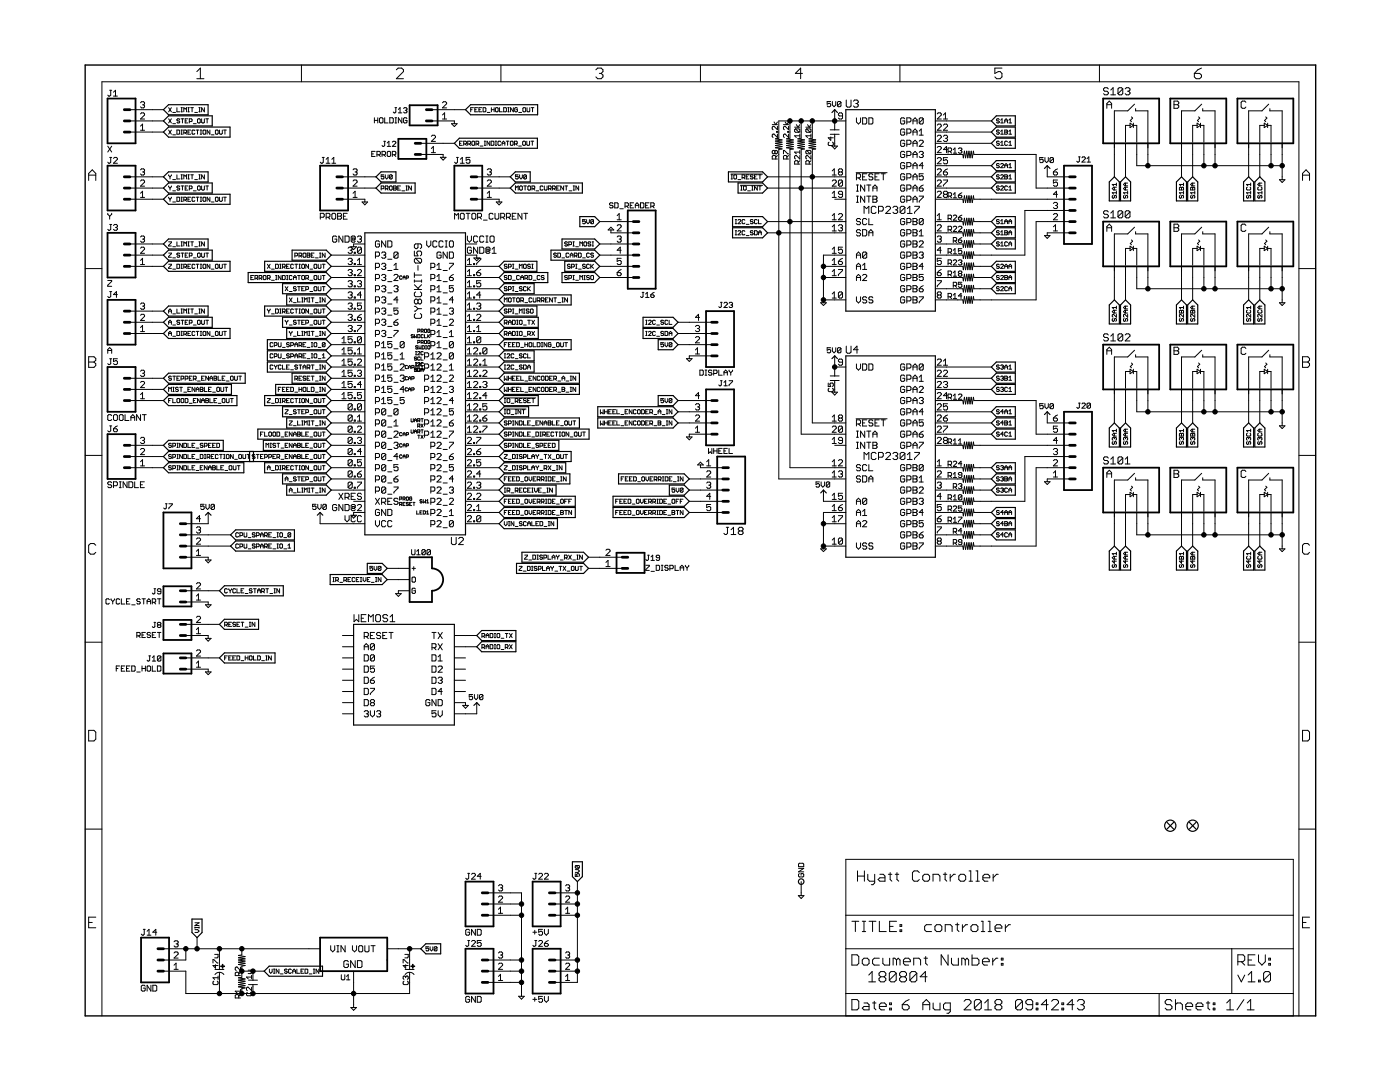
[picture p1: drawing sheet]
<svg xmlns="http://www.w3.org/2000/svg" width="279mm" height="216mm" viewBox="0 0 279 216" stroke-linecap="round" stroke-linejoin="round" font-family="sans-serif">
<g fill="none" stroke="#000" stroke-width=".2">
<path d="M21.9 18h.4M22.1 18v1l-.2 .2-.4-.2M22.6 19.2h.8M22.6 18.4l.5-.4v1.2M39.3 14.3l.7-.7v2.1M39.3 15.7h1.4M60.2 13v3.3M79.1 13.9l.4-.3h.7l.3 .3v.4l-1.4 1.4h1.4M100 13v3.3M118.9 13.9l.4-.3h.7l.3 .3v.4l-.3 .3M119.6 14.6h.4M120 14.6l.3 .4v.3l-.3 .4h-.7l-.4-.4"/>
<path d="M139.8 13v3.3M160.1 14.6h-1.4l1.1-1v2.1M168.9 20v1.1l.2 .3h.5l.2-.3v-1.1M179.6 13v3.3M200 13.6h-1.5v1l.7-.3h.4l.4 .3v.7l-.4 .4h-.7l-.4-.4M219.4 13v3.3M221.2 17.7l-.3-.2h-.4l-.3 .2v.3l.3 .2h.4l.3 .3v.2l-.3 .2h-.4l-.3-.2M221.7 18.9h.9M221.7 18l.4-.5v1.4M224.1 17.7l-.3-.2h-.4l-.3 .2v1M224.1 17.7v1l-.3 .2h-.4l-.3-.2M224.1 17.7l-1 1"/>
<path d="M224.6 17.7l.2-.2h.5l.2 .2v.3l-.2 .2M225 18.2h.3M225.3 18.2l.2 .3v.2l-.2 .2h-.5l-.2-.2M238.4 14.6h1l.4 .4v.3l-.4 .4h-.7l-.3-.4zM239.8 13.6l-.7 .3-.7 .7M17.7 34.9h1.4M17.7 36v-1.4l.7-.7 .7 .7v1.4M21.5 29.2l.8 1.1M21.9 31.4h.4M22.1 31.4v1l-.2 .2-.4-.2M22.3 29.2l-.8 1.1M22.6 31.6l.3-.2h.3l.2 .2v.2l-.8 .8h.8"/>
<path d="M25.9 35.3h6.7M25.9 37.5h6.7M25.9 39.8h6.7M25.9 24.1h6.7M25.9 26.4h6.7M25.9 21.9h6.7M28 33.9l.2-.2h.5l.2 .2-.2 .4M28 36.1l.2-.2h.5l.2 .2v.2l-.9 .8h.9M28 39.4h.9M28 22.7l.2-.2h.5l.2 .2v.2l-.9 .8h.9M28 26h.9M28 20.5l.2-.2h.5l.2 .2-.2 .4"/>
<path d="M28 25.2l.4-.4v1.2M28 38.6l.4-.4v1.2M28.4 20.9h.3M28.4 34.3h.3M28.7 34.3l.2 .2-.2 .4h-.5l-.2-.2M28.7 20.9l.2 .2-.2 .4h-.5l-.2-.2M33.7 39.3l.2 .5M33.7 34.9l.2 .4M33.7 37.1l.2 .4M33.7 26l.5 .8M33.7 23.7l.5 .8M33.7 21.5l.5 .8"/>
<path d="M33.9 35.3v.4M33.9 37.5v.4M33.9 39.8v.4M34.2 34.9l-.3 .4M34.2 26l-.5 .8M34.2 23.7l-.5 .8M34.2 21.5l-.5 .8M34.2 39.3l-.3 .5M34.2 37.1l-.3 .4M34.5 26.9h.5M34.5 24.7h.5M34.5 22.4h.5"/>
<path d="M34.5 38.1h.5M34.5 35.8h.5M35.3 26l.6 .1-.2 .7h-.4zM35.3 21.5v.8h.6M35.3 34.9v.8h.6M35.3 39.3l.6 .2-.2 .7h-.4zM35.9 23.9l-.4-.2-.2 .3 .4 .1 .2 .3-.2 .1-.4-.1M35.9 37.3l-.2-.2-.4 .2 .2 .2 .4 .2-.2 .2-.4-.1M36.1 21.5h.3M36.1 26.8h.3M36.1 26h.3M36.1 23.7h.6"/>
<path d="M36.1 22.3h.3M36.1 39.3h.3M36.1 37.1h.6M36.1 35.7h.3M36.1 34.9h.3M36.3 21.5v.8M36.3 26v.8M36.3 34.9v.8M36.3 39.3v.9M36.4 23.7v.8M36.4 37.1v.8M36.7 35.7v-.8l.3 .3 .2-.3v.8"/>
<path d="M36.7 22.3v-.8l.3 .3 .2-.3v.8M36.7 26.5h.4l.1-.4-.5-.1v.8M36.7 39.9h.4l.1-.4-.5-.2v.9M37 37.5h.2M37 24.1h.2M37 26.5l.2 .3M37 39.9l.2 .3M37.5 23.7h-.5v.8h.5M37.5 39.8h.3M37.5 26.4h.3M37.5 21.5h.3M37.5 37.1h-.5v.8h.5"/>
<path d="M37.5 22.3h.3M37.5 35.7h.3M37.5 34.9h.3M37.6 21.5v.8M37.6 34.9v.8M37.8 24.3h.4l.1-.4-.1-.2h-.4v.8M37.8 37.7h.4l.1-.4-.1-.2h-.4v.8M38.1 21.5h.5M38.1 26h-.6v.8h.6M38.1 39.3h-.6v.9h.6M38.1 34.9h.5M38.3 21.5v.8"/>
<path d="M38.3 34.9v.8M38.6 24.7h.6M38.6 38.1h.6M38.9 22.4h.5M38.9 35.8h.5M38.9 26.1l-.2-.1-.4 .1 .2 .7 .4-.2M38.9 39.5l-.2-.2-.4 .2 .2 .7 .4-.2M39.1 26h.6M39.1 39.3h.6M39.4 23.9l.2-.2 .4 .2v.5l-.2 .1-.4-.1zM39.4 26v.8M39.4 39.3v.9"/>
<path d="M39.6 37.1l.4 .2v.5l-.2 .1-.4-.1v-.5zM39.7 21.5h.3M39.7 22.3h.3M39.7 35.7h.3M39.7 34.9h.3M39.8 21.5v.8M39.8 34.9v.8M40 26.8h.2M40 26h.2M40 39.3h.2M40.1 26v.8M40.1 39.3v.9"/>
<path d="M40.2 23.7v.7l.2 .1 .4-.1v-.7M40.2 37.1v.7l.2 .1 .4-.1v-.7M40.5 26.1l.2-.1 .4 .1-.2 .7-.4-.2zM40.5 39.5l.2-.2 .4 .2-.2 .7-.4-.2zM40.8 21.5v.8l-.6-.8v.8M40.8 34.9v.8l-.6-.8v.8M41.1 23.7h.5M41.1 37.1h.5M41.3 23.7v.8M41.3 37.1v.8M41.9 26v.8l-.6-.8v.8M41.9 39.3v.9l-.6-.9v.9"/>
<path d="M42.2 26.9h.5M43.1 26l.4 .1v.5l-.1 .2-.4-.2v-.5zM43.1 39.3l.4 .2v.5l-.1 .2-.4-.2v-.5zM43.8 26v.6l.1 .2 .5-.2v-.6M43.8 39.3v.7l.1 .2 .5-.2v-.7M44.6 26h.6M44.6 39.3h.6M44.9 26v.8M44.9 39.3v.9M64.3 31.4h.4M64.5 31.4v1l-.2 .2-.4-.2M65.1 32.6h.7"/>
<path d="M65.1 31.8l.4-.4v1.2M66.2 32.6h.8M66.2 31.8l.4-.4v1.2M68.3 35.3h6.7M68.3 37.5h6.7M68.3 39.8h4.5v.5M70.5 38.6l.4-.4v1.2M70.5 36.1l.2-.2h.4l.2 .2v.2l-.8 .8h.8M70.5 33.9l.2-.2h.4l.2 .2-.2 .4M70.5 39.4h.8M70.9 34.3h.2M71.1 34.3l.2 .2-.2 .4h-.4l-.2-.2"/>
<path d="M74.2 30.7h.3M74.7 23.5v1M74.7 24h.7M74.9 30.2h-.7v1h.7M75.2 30.9h.5l.2-.2v-.3l-.2-.2h-.5v1M75.4 23.5v1M75.6 30.9l.3 .3M75.7 23.7l.2-.2h.3l.2 .2v.7l-.2 .1h-.3l-.2-.1zM76.1 37.7l.5-.2-.1-.4h-.4v.8M76.2 30.9h.6l.1-.2v-.3l-.1-.2h-.6v1M76.6 30.9l.3 .3M76.6 28.2h.3"/>
<path d="M76.6 34.9h-.5v.4l.2-.1 .3 .1-.1 .4-.4-.1M76.8 23.5v1h.6M76.8 28.2v.8l-.2 .2-.4-.2M76.9 37.7l.5-.2-.1-.4h-.4v.8M76.9 34.9v.5l.3 .3 .2-.3v-.5M77.2 37.7l.2 .2M77.3 30.4l.1-.2h.4l.2 .2v.7l-.2 .1h-.4l-.1-.1zM77.3 29.2h.7M77.3 28.5l.3-.3v1M77.7 37.3l.2-.2 .4 .2v.5l-.2 .1-.4-.1zM77.8 23.5h.5l.2 .2v.7l-.2 .1h-.5zM78.3 35l-.2 .7-.4-.1"/>
<path d="M78.3 35l-.6 .6M78.3 35l-.2-.1-.4 .1v.6M78.3 28.4l.2-.2h.3l.2 .2v.1l-.7 .7h.7M78.3 30.9h.5l.2-.2v-.3l-.2-.2h-.5v1M78.5 37.5h.5M78.5 37.1h.5l.1 .2-.1 .2 .1 .3-.1 .1h-.5zM78.7 30.9l.3 .3M78.8 23.5h.4M78.8 24.5h.4M78.8 21.5h.4M79 21.5v.9l-.2 .1-.3-.1M79 23.5v1"/>
<path d="M79.4 37.5h.3M79.5 22.5h.7M79.5 21.8l.3-.3v1M79.9 37.1h-.5v.8h.5M80.2 23.5v1l-.7-1v1M80.2 38.1h.6M80.5 21.7l.2-.2h.3l.2 .2-.2 .3M80.9 22h.1M81 37.1h.3M81 37.9h.3M81 22l.2 .2-.2 .3h-.3l-.2-.1M81.2 37.1v.8"/>
<path d="M81.2 23.7l-.2-.2h-.3l-.2 .2v.7l.2 .1h.3l.2-.1v-.4h-.3M82.1 37.1v.8l-.5-.8v.8M84 30.8h4.4v.6M84 28.6h6.7M86.1 27.2l.2-.2h.4l.2 .2v.2l-.8 .8h.8M86.1 30.5h.8M86.1 29.6l.4-.4v1.3M86.2 24.1h4.5v.6M86.2 21.9h6.7M87.9 31.4h1.1l-.6 .5zM88.3 23.7h.8M88.3 20.5l.2-.2h.4l.2 .2v.2l-.8 .8h.8"/>
<path d="M88.3 22.9l.4-.4v1.2M90.1 24.7h1.1l-.5 .6zM91.1 31.4h.4M91.3 31.4v1l-.2 .2-.4-.2M91.7 28.6h.3M91.9 32.6h.7M91.9 31.8l.4-.4v1.2M92.3 28.2h-.6v.8h.6M92.5 28.7h.4l.2-.4-.2-.1h-.4v.8M92.8 28.7l.3 .3M93.3 28.7h.5l.1-.4-.1-.1h-.5v.8M93.6 28.7l.3 .3"/>
<path d="M93.8 31.4h-.8v.6l.6-.2 .2 .2v.4l-.2 .2h-.4l-.2-.2M93.9 21.9h.3M94.3 28.2l.4 .1v.6l-.1 .1-.4-.1v-.6zM94.5 21.5h-.6v.8M94.8 21.9h.2M95 28.7l.5-.1-.1-.4h-.4v.8M95.1 35.3h6.7M95.1 37.5h6.7M95.1 39.8h4.5v.5M95.3 28.7l.2 .3M95.3 21.5h-.5v.8h.5M95.6 21.9h.3"/>
<path d="M95.8 29.1h.6M96.1 21.5h-.5v.8h.5M96.4 21.5l.6 .1v.6l-.2 .1h-.4zM96.6 28.2h.3M96.6 29h.3M96.8 28.2v.8M97.2 38.6l.5-.4v1.2M97.2 36.1l.3-.2h.4l.2 .2v.2l-.9 .8h.9M97.2 33.9l.3-.2h.4l.2 .2-.2 .4M97.2 39.4h.9M97.2 22.4h.6M97.7 34.3h.2"/>
<path d="M97.7 28.2v.8l-.5-.8v.8M97.9 34.3l.2 .2-.2 .4h-.4l-.3-.2M98 28.2h.4l.2 .1v.6l-.2 .1h-.4zM98.1 21.5v.8M98.1 21.9h.5M98.6 21.5v.8M98.8 28.2h.3M98.8 29h.3M98.9 21.6l.1-.1 .4 .1-.1 .7-.4-.1zM99 28.2v.8M99.7 21.5v.8h.5M99.9 28.3l-.1-.1-.4 .1v.6l.1 .1 .4-.1"/>
<path d="M100.2 29v-.6l.3-.2 .3 .2v.6M100.2 28.6h.6M100.5 21.5l.6 .1-.2 .7h-.4zM101 28.2h.6M101.3 28.2v.8M101.3 21.5h.3M101.3 22.3h.3M101.5 21.5v.8M102 28.2l.4 .1v.6l-.1 .1-.4-.1zM102.4 21.5v.8l-.5-.8v.8M102.7 28.7h.4l.1-.4-.1-.1h-.4v.8M102.9 37.9v-.8l.2 .3 .3-.3v.8"/>
<path d="M103 28.7l.2 .3M103.3 21.6l-.2-.1-.4 .1 .1 .7 .5-.1v-.3h-.3M103.4 34.9h-.5v.4l.2-.1 .3 .1-.1 .4-.4-.1M103.5 29.1h.6M103.5 22.4h.6M103.7 37.3l.1-.2 .4 .2v.5l-.1 .1-.4-.1zM103.7 34.9v.5l.3 .3 .2-.3v-.5M104.4 21.6l.1-.1 .4 .1-.1 .7-.4-.1zM104.5 28.2l.4 .1v.6l-.2 .1-.4-.1v-.6zM104.5 37.1h.6M104.8 37.1v.8M105.1 35l-.6 .6"/>
<path d="M105.1 35v.6l-.2 .1-.4-.1M105.1 35l-.2-.1-.4 .1v.6M105.1 28.2v.7l.2 .1 .4-.1v-.7M105.2 21.5v.7l.1 .1 .4-.1v-.7M105.5 37.1l.4 .2v.5l-.2 .1-.4-.1zM106 28.2h.5M106 21.5h.6M106.2 37.7h.4l.1-.4-.1-.2h-.4v.8M106.2 28.2v.8M106.3 21.5v.8M106.4 37.7l.3 .2M107 38.1h.5"/>
<path d="M108.4 37.3l-.2-.2-.4 .2v.5l.1 .1 .5-.1M108.6 37.1v.7l.2 .1 .4-.1v-.7M109.5 37.7h.4l.1-.4-.1-.2h-.4v.8M109.7 37.7l.3 .2M110.3 37.7h.4l.1-.4-.1-.2h-.4v.8M110.6 37.7l.2 .2M111.1 37.5h.3M111.7 37.1h-.6v.8h.6M112.5 37.1v.8l-.6-.8v.8M112.7 37.1h.6M113 37.1v.8M113.6 38.1h.5"/>
<path d="M114.4 37.1h.3M114.4 37.9h.3M114.5 37.1v.8M115.5 37.1v.8l-.6-.8v.8M145.9 34.7h6.3M145.9 35.7h.3M145.9 34.9h.3M146 34.9v.8M146.5 35l.1-.1 .4 .1-.1 .7-.4-.1zM147.3 35.8h.5M147.8 37h4.4M147.8 37.1h.3"/>
<path d="M147.8 37.9h.3M148 37.1v.8M148.1 35.4h.4l.2-.4-.6-.1v.8M148.4 35.4l.3 .3M148.5 37.1l.4 .2v.5l-.1 .1-.4-.1zM148.9 35.3h.3M149.2 38.1h.6M149.5 34.9h-.6v.8h.6M150 37.1h.3M150 37.9h.3M150.2 37.1v.8M150.3 35l-.1-.1-.4 .1 .1 .3 .4 .1-.1 .3-.4-.1"/>
<path d="M150.6 35.3h.3M151.1 34.9h-.5v.8h.5M151.1 37.1v.8l-.5-.8v.8M151.4 37.1h.5M151.4 34.9h.5M151.7 34.9v.8M151.7 37.1v.8M153.2 35.3h15.6M153.2 37.5h15.6M154.1 24.9h1.1M154.5 24.3l.3 .6 .4-.6M154.6 30.2l.2-.2 .4 .2v.3l-.2 .2-.4-.2"/>
<path d="M154.6 30.2l-.1-.2-.4 .2v.3l.2 .2 .3-.2M154.6 30.2v.3M154.8 31.7v-.5l-.2-.2h-.3l-.2 .2v.5h1.1M155 26.2h.2v.2h-.2zM155.2 25.2v.7l-.7-.7-.4 .2v.3l.2 .2M155.2 26.8v.6l-.7-.6-.4 .1v.4l.2 .1M155.2 31l-.4 .4M156.4 24.9h1M156.4 30.7v-.7l1 .7M156.7 24.3l.3 .6 .4-.6M157 31.7v-.5l-.1-.2h-.4l-.1 .2v.5h1M157.2 26.2h.2v.2h-.2z"/>
<path d="M157.4 26.8v.6l-.7-.6-.3 .1v.4l.1 .1M157.4 25.2v.7l-.7-.7-.3 .2v.3l.1 .2M157.4 31l-.4 .4M157.6 24.1v3.5l-.6 .1 1.3 .2-1.3 .3 1.3 .2-1.3 .2 1.3 .2-1.3 .2 1.3 .3-1.3 .2 1.3 .2-.7 .1v63.5h11.2M158.6 25.4h1M158.7 25.7l-.1 .2v.3l.1 .2h.7M158.7 25.7h.7l.2 .2v.3l-.2 .2M158.7 25.7l.7 .7M158.9 24.9l.4 .5 .3-.5M159.3 32.7v-.5l-.2-.1h-.4l-.1 .1v.5h1M159.6 27.1h-1l.3 .3M159.6 26.8v.6"/>
<path d="M159.6 30v.7M159.6 31v.7l-.7-.7-.3 .2v.3l.1 .2M159.6 32.1l-.3 .3M159.6 30.4h-1l.3 .3M159.9 24.1v3.5l-.7 .1 1.3 .2-1.3 .3 1.3 .2-1.3 .2 1.3 .2-1.3 .2 1.3 .3-1.3 .2 1.3 .2-.6 .1v56.8h8.9M160.8 25.4h1M161 25.7l-.2 .2v.3l.2 .2h.7M161 25.7h.7l.1 .2v.3l-.1 .2M161 30h.7l.1 .2v.3l-.1 .2M161 30l-.2 .2v.3l.2 .2h.7M161 25.7l.7 .7M161 30l.7 .7"/>
<path d="M161.2 24.9l.3 .5 .3-.5M161.5 32.7v-.5l-.2-.1h-.3l-.2 .1v.5h1M161.8 27.1h-1l.4 .3M161.8 26.8v.6M161.8 31v.7l-.6-.7-.4 .2v.3l.2 .2M161.8 32.1l-.3 .3M162.1 24.1v3.5l-.7 .1 1.4 .2-1.4 .3 1.4 .2-1.4 .2 1.4 .2-1.4 .2 1.4 .3-1.4 .2 1.4 .2-.7 .1v54.6h6.7M165.5 28.4l-.2 .1v.4l.2 .1h.6l.2-.1v-.4l-.2-.1M165.7 26.8h1.8M165.7 25.9h1.8M165.8 20.3h-.7v.5l.3-.2 .4 .2v.3l-.2 .2h-.4l-.1-.2M165.8 27.3v.7l-.5-.5h1"/>
<path d="M166 29.1h1.1l-.5 .6zM166.1 34.1l.4-.4v1.2M166.1 38.6l.4-.4v1.2M166.1 36.1l.2-.2h.4l.2 .2v.2l-.8 .8h.8M166.1 34.9h.8M166.1 39.4h.8M166.1 20.3v.7l.4 .3 .3-.3v-.7M166.6 39.8h2.2M166.6 21.9v4M166.6 26.8v2.3M167.5 34.3l-.2-.2 .2-.4h.4l.2 .2-.2 .4M167.5 34.3l-.2 .2 .2 .4h.4l.2-.2-.2-.4"/>
<path d="M167.5 34.3h.4M167.8 20.4l-.1-.1h-.4l-.2 .1v.7M167.8 20.4v.7l-.1 .2h-.4l-.2-.2M167.8 20.4l-.7 .7M168.1 23.1h-.6l-.2-.2 .2-.4h.4l.2 .2v.9l-.2 .1h-.4l-.2-.1M168.1 36.1v.9l-.2 .1h-.4l-.2-.1M168.1 38.8h-.6l-.2-.2 .2-.4h.4l.2 .2v.8l-.2 .2h-.4l-.2-.2M168.1 36.1l-.2-.2h-.4l-.2 .2v.9M168.1 36.1l-.8 .9M168.8 24.1h-13.4v3.5l-.7 .1 1.4 .2-1.4 .3 1.4 .2-1.4 .2 1.4 .2-1.4 .2 1.4 .3-1.4 .2 1.4 .2-.7 .1v65.8h13.4M170.3 20.2l.3-.2h.4l.3 .2v.2l-.3 .3M170.8 20.7h.2"/>
<path d="M170.9 34.5h6.1M170.9 23.5v.8l.4 .4 .4-.4v-.8M170.9 35.5h.6l.2-.2v-.4l-.2-.2h-.6v1.2M170.9 38.1h.4M170.9 36.9h.4M170.9 39.1h.4M171 20.7l.3 .2v.2l-.3 .3h-.4l-.3-.3M171.1 36.9v1.2M171.1 39.1v1.3M171.3 35.5l.4 .4M172.1 23.5h.7l.2 .2v.8l-.2 .2h-.7zM172.1 35.3h.5"/>
<path d="M172.6 36.9v1.2l-.9-1.2v1.2M172.6 39.1v1.3l-.9-1.3v1.3M173 34.7h-.9v1.2h.9M173 36.9h.8M173 39.1h.8M173.4 23.5h.6l.2 .2v.8l-.2 .2h-.6zM173.4 36.9v1.2M173.4 39.1v1.3M174.2 34.9l-.2-.2h-.4l-.2 .4 .2 .2h.4l.2 .4-.2 .2h-.4l-.2-.2M174.2 38.1v-.8l.4-.4 .4 .4v.8M174.2 39.1h.6l.2 .2-.2 .5 .2 .4-.2 .2h-.6zM174.2 37.5h.8"/>
<path d="M174.2 39.8h.6M174.6 35.3h.4M175.5 34.7h-.9v1.2h.9M175.9 34.7h.8M176.3 34.7v1.2M180.6 30.4l-.2-.2h-.5l-.2 .2v.8l.2 .2h.5l.2-.2v-.4h-.5M180.6 23.7l-.2-.2h-.5l-.2 .2v.8l.2 .2h.5l.2-.2v-.4h-.5M180.6 34.9l-.2-.2h-.5l-.2 .2v.8l.2 .2h.5l.2-.2v-.4h-.5M180.6 32.6l-.2-.2h-.5l-.2 .2v.9l.2 .2h.5l.2-.2v-.4h-.5M180.6 37.1l-.2-.2h-.5l-.2 .2v.8l.2 .2h.5l.2-.2v-.4h-.5M180.6 39.3l-.2-.2h-.5l-.2 .2v.9l.2 .2h.5l.2-.2v-.4h-.5M180.6 26l-.2-.3h-.5l-.2 .3v.8l.2 .2h.5l.2-.2v-.4h-.5"/>
<path d="M180.6 28.2l-.2-.2h-.5l-.2 .2v.8l.2 .2h.5l.2-.2v-.4h-.5M181 40h.6l.2-.2v-.5l-.2-.2h-.6v1.3M181 31h.6l.2-.2v-.4l-.2-.2h-.6v1.2M181 24.3h.6l.2-.2v-.4l-.2-.2h-.6v1.2M181 33.3h.6l.2-.2v-.5l-.2-.2h-.6v1.3M181 35.5h.6l.2-.2v-.4l-.2-.2h-.6v1.2M181 37.7h.6l.2-.2v-.4l-.2-.2h-.6v1.2M181 26.6h.6l.2-.2v-.4l-.2-.3h-.6v1.3M181 28.8h.6l.2-.2v-.4l-.2-.2h-.6v1.2M182.2 35.3h.8M182.2 37.5h.8M182.2 39.8h.8"/>
<path d="M182.2 24.7v-.8l.4-.4 .4 .4v.8M182.2 27v-.8l.4-.5 .4 .5v.8M182.2 29.2v-.8l.4-.4 .4 .4v.8M182.2 31.4v-.8l.4-.4 .4 .4v.8M182.2 33.7v-.8l.4-.5 .4 .5v.8M182.2 35.9v-.8l.4-.4 .4 .4v.8M182.2 38.1v-.8l.4-.4 .4 .4v.8M182.2 24.1h.8M182.2 26.4h.8M182.2 28.6h.8M182.2 30.8h.8M182.2 33.1h.8"/>
<path d="M183.5 37.5h.6l.2 .4-.2 .2h-.5l-.1-.2zM183.5 39.1h.8v.2l-.8 .9v.2M183.5 30.4l.1-.2h.5l.2 .2-.2 .4M183.5 28.2l.1-.2h.5l.2 .2v.2l-.8 .8h.8M183.5 26.2l.4-.5v1.3M183.5 27h.8M183.9 30.8h.2M184.1 30.8l.2 .2-.2 .4h-.5l-.1-.2M184.3 23.7l-.2-.2h-.5l-.1 .2v.8M184.3 34.7h-.8v.6l.4-.2 .4 .2v.4l-.2 .2h-.5l-.1-.2M184.3 36.9l-.8 .6M184.3 23.7v.8l-.2 .2h-.5l-.1-.2"/>
<path d="M184.3 33.1h-.8l.6-.7v1.3M184.3 23.7l-.8 .8M186.7 35.3h11.1M186.7 37.5h11.1M186.7 30.8h5.5l.1 .7 .2-1.3 .2 1.3 .2-1.3 .2 1.3 .3-1.3 .2 1.3 .2-1.3 .2 1.3 .3-1.3 .1 .6h12.4v6.7h6.7M186.7 39.8h5.5l.1 .6 .2-1.3 .2 1.3 .2-1.3 .2 1.3 .3-1.3 .2 1.3 .2-1.3 .2 1.3 .3-1.3 .1 .7h19.1M186.7 24.1h11.1M186.7 26.4h11.1M186.7 28.6h11.1M186.7 33.1h11.1M187 31.7l.2-.2h.5l.2 .2v.2l-.9 .8h.9M187 36.1l.2-.2h.5l.2 .2v.2l-.9 .8h.9"/>
<path d="M187 33.9l.2-.2h.5l.2 .2v.2l-.9 .8h.9M187 38.4l.2-.2h.5l.2 .2v.2l-.9 .8h.9M187 22.7l.2-.2h.5l.2 .2v.2l-.9 .8h.9M187 25l.2-.2h.5l.2 .2v.2l-.9 .8h.9M187 27.2l.2-.2h.5l.2 .2v.2l-.9 .8h.9M187 29.4l.2-.2h.5l.2 .2v.2l-.9 .9h.9M188.3 35.9h.8v.2l-.8 .9v.1M188.3 34.3h.6l.2 .4-.2 .2h-.4l-.2-.2zM188.3 25l.2-.2h.4l.2 .2v.2l-.8 .8h.8M188.3 23.7h.8M188.3 22.9l.4-.4v1.2M188.3 27.2l.2-.2h.4l.2 .2-.2 .4"/>
<path d="M188.5 38.8l-.2 .2 .2 .4h.4l.2-.2-.2-.4M188.5 38.8l-.2-.2 .2-.4h.4l.2 .2-.2 .4M188.5 38.8h.4M188.7 27.6h.2M188.9 27.6l.2 .2-.2 .4h-.4l-.2-.2M189.1 31.5h-.8v.6l.4-.2 .4 .2v.4l-.2 .2h-.4l-.2-.2M189.1 29.8h-.8l.6-.6v1.3M189.1 33.7l-.8 .6M189.2 30.2h.5l.2-.2v-.3l-.2-.2h-.5v1.1M189.2 39.1h.5l.2-.1v-.4l-.2-.1h-.5v1M189.6 39.1l.3 .4M189.6 30.2l.3 .4"/>
<path d="M190.2 29.9l.4-.4v1.1M190.2 38.8l.4-.3v1M190.2 39.5h.7M190.2 30.6h.7M191.3 29.7l.2-.2h.3l.2 .2-.2 .3M191.3 39h.5l.2 .3-.2 .2h-.3l-.2-.2zM191.6 30h.2M191.8 30l.2 .2-.2 .4h-.3l-.2-.2M192 38.5l-.7 .5M199.4 23.9l-.4-.2-.1 .3 .4 .1 .1 .3-.1 .1-.4-.1M199.4 35l-.1-.1-.4 .1 .1 .3 .4 .1-.1 .3-.4-.1M199.4 37.3l-.4-.2-.1 .3 .4 .1 .1 .3-.1 .1-.4-.1"/>
<path d="M199.4 26.1l-.1-.1-.4 .1 .1 .3 .4 .1-.1 .3-.4-.2M199.4 28.3l-.4-.1-.1 .2 .4 .2 .1 .3-.1 .1-.4-.1M199.4 32.8l-.4-.2-.1 .3 .4 .2 .1 .2-.1 .2-.4-.2M199.7 24.5h.6M199.7 32.8l.1-.2 .5 .2-.6 .7h.6M199.7 26.8h.6M199.7 37.3l.1-.2 .5 .2-.6 .6h.6M199.7 35l.1-.1 .5 .1-.6 .7h.6M199.7 29h.6M199.7 24l.3-.3v.8M199.7 26.2l.3-.2v.8M199.7 28.4l.3-.2v.8"/>
<path d="M200.5 24.5v-.5l.3-.3 .3 .3v.5M200.5 35.3h.4M200.5 24.1h.6M200.5 26.4h.4M200.5 33.1h.6M200.5 34.9l.6 .1-.2 .7h-.4zM200.5 26l.6 .1-.2 .7h-.4zM200.5 33.5v-.6l.3-.3 .3 .3v.6M201.1 28.3l-.2-.1-.4 .1v.6l.2 .1 .4-.1M201.1 37.3l-.2-.2-.4 .2v.5l.2 .1 .4-.1M201.3 24.5h.6M201.3 26.8h.6"/>
<path d="M201.3 37.9h.6M201.3 35.7h.6M201.3 29h.6M201.3 24l.3-.3v.8M201.3 26.2l.3-.2v.8M201.3 28.4l.3-.2v.8M201.3 32.9l.3-.3v.9M201.3 35.2l.3-.3v.8M201.3 37.4l.3-.3v.8M201.3 33.5h.6M208.2 31.4h-.7v.5l.3-.1 .4 .1v.4l-.2 .1h-.3l-.2-.1M208.5 31.4v.7l.4 .3 .3-.3v-.7"/>
<path d="M209 33.1v2.2h4.5M210.2 34.3h.6l.3 .4-.3 .2h-.4l-.2-.2zM210.2 31.6l-.1-.2h-.4l-.2 .2v.7M210.2 31.6v.7l-.1 .1h-.4l-.2-.1M210.2 31.6l-.7 .7M211.1 35.9h-.9v.6l.6-.2 .3 .2v.5l-.3 .1h-.4l-.2-.1M211.1 38.8h-.9l.6-.6v1.2M211.1 33.7l-.9 .6M215.2 31.3h.4M215.4 31.3v.9l-.2 .1-.3-.1M215.9 31.5l.2-.2h.3l.2 .2v.2l-.7 .6h.7M216.9 32.3h.7"/>
<path d="M216.9 31.7l.4-.4v1M220.9 21.6v-.9l.5-.5 .4 .5v.9M220.9 20.9h.9M222.1 39l-.1 .4 .2 .1 .2-.4 .3-.1 .1 .1-.1 .4M222.4 37.4v.5M222.8 38.5h-.8l.2 .2M222.8 37.4h-.6l-.2 .2 .2 .3h.6M222.8 36.5v.6M222.8 38.2v.5M222.8 36.8h-.8l.2 .3M224.3 39l-.1 .4 .3 .1 .1-.4 .3-.1 .1 .1-.1 .4M224.6 28.6v6.7"/>
<path d="M224.6 36.5v.6M224.6 37.4v.5M225 38.5h-.8l.3 .2M225 37.4h-.5l-.3 .2 .3 .3h.5M225 38.2v.5M225 36.5h-.5l-.3 .3 .3 .3h.5M225.5 24.6l.7 .4-.7 .5zM225.5 25h-.9v3.4M225.8 23.3l.2 .3-.4 .4 .2 .3M226.2 25h.7v3.4M226.2 24.6v.9M226.4 20.8l-1.3 1.3h-2.7v13.2"/>
<path d="M226.6 21.7v.4h2.5v11M226.9 28.6v4.5h29M234.3 20.9h.7M234.3 20.2h.7l.2 .2v.3l-.2 .2 .2 .2v.3l-.2 .2h-.7zM235.4 37.5l.7-.1 .1 .5h-.8zM235.5 39l-.1 .4 .2 .1 .2-.4 .3-.1 .1 .1-.1 .4M235.8 37.5v.4M236.2 38.5h-.8l.2 .2M236.2 36.8h-.8l.2 .3M236.2 36.5v.6M236.2 38.2v.5M237.6 37.5l.1-.1 .3 .1 .3-.1 .1 .1v.4h-.8z"/>
<path d="M237.7 39l-.1 .4 .3 .1 .1-.4 .3-.1 .1 .1-.1 .4M238 28.6v6.7M238 36.5v.6M238 37.5v.4M238.4 38.5h-.8l.3 .2M238.4 36.5h-.5l-.3 .3 .3 .3h.5M238.4 38.2v.5M238.9 25h-.9v3.4M238.9 24.6l.7 .4-.7 .5zM239.2 23.3l.2 .3-.4 .4 .2 .3M239.6 25h.7v3.4M239.6 24.6v.9"/>
<path d="M239.8 20.8l-1.3 1.3h-2.7v13.2M240 21.7v.4h2.5v11M240.3 28.6v4.5M248.6 20.4l-.2-.2h-.5l-.2 .2v1l.2 .2h.5l.2-.2M248.9 39l-.1 .4 .2 .1 .2-.4 .3-.1 .1 .1-.1 .4M248.9 37.4l-.1 .1 .1 .4h.6l.1-.1-.1-.4M249.6 38.5h-.8l.2 .2M249.6 36.8h-.8l.2 .3M249.6 36.5v.6M249.6 38.2v.5M251.1 39l-.1 .4 .3 .1 .1-.4 .3-.1 .1 .1-.1 .4M251.1 37.4l-.1 .1 .1 .4h.6l.1-.1-.1-.4"/>
<path d="M251.4 28.6v6.7M251.4 36.5v.6M251.8 36.5h-.5l-.3 .3 .3 .3h.5M251.8 38.5h-.8l.3 .2M251.8 38.2v.5M252.3 25h-.9v3.4M252.3 24.6l.7 .4-.7 .5zM252.6 23.3l.2 .3-.4 .4 .2 .3M253 25h.7v3.4M253 24.6v.9M253.2 20.8l-1.3 1.3h-2.7v13.2M253.4 21.7v.4h2.5v13.8"/>
<path d="M253.7 28.6v4.5M255.3 35.9h1.1l-.5 .5zM259.9 34.9h1.4M259.9 36v-1.4l.7-.7 .7 .7v1.4M17 53.6h3.3M21.5 42.6v.2l.4 .3M21.5 56h.8v.2l-.8 .7v.2h.8M21.9 43.1v.6M21.9 44.8h.4M21.9 58.2h.4M22.1 58.2v1l-.2 .2-.4-.2M22.1 44.8v1l-.2 .2-.4-.2"/>
<path d="M22.3 42.6v.2l-.4 .3M22.6 45l.3-.2h.3l.2 .2-.2 .4M23.1 45.4h.1M23.2 45.4l.2 .2-.2 .4h-.3l-.3-.2M23.4 58.8h-.8l.6-.6v1.2M25.9 50.9h6.7M25.9 53.1h6.7M25.9 48.7h6.7M28 52.8h.9M28 49.5l.2-.2h.5l.2 .2v.2l-.9 .8h.9M28 47.3l.2-.2h.5l.2 .2-.2 .4M28 52l.4-.5v1.3"/>
<path d="M28.4 47.7h.3M28.7 47.7l.2 .2-.2 .4h-.5l-.2-.2M33.7 48.3h.5l-.5 .7v.1h.5M33.7 50.5h.5l-.5 .7v.1h.5M33.7 52.7h.5l-.5 .7v.2h.5M34.5 53.7h.5M34.5 40.3h.5M34.5 51.5h.5M34.5 49.2h.5M35.3 48.3v.8h.6M35.3 52.7h.4l.2 .2v.5l-.2 .2h-.4zM35.9 50.6l-.2-.1-.4 .1 .2 .3 .4 .2-.2 .2-.4-.1"/>
<path d="M36.1 53.6h.3M36.1 52.7h.3M36.1 40.2h.3M36.1 50.5h.6M36.1 48.3h.3M36.1 49.1h.3M36.3 48.3v.8M36.3 52.7v.9M36.4 50.5v.8M36.7 49.1v-.8l.3 .2 .2-.2v.8M36.7 53.3h.4l.1-.4-.1-.2h-.4v.9M37 50.9h.2"/>
<path d="M37 53.3l.2 .3M37.5 53.1h.3M37.5 50.5h-.5v.8h.5M37.5 48.3h.3M37.5 49.1h.3M37.6 48.3v.8M37.8 51.1h.4l.1-.5-.5-.1v.8M38.1 52.7h-.6v.9h.6M38.1 48.3h.5M38.3 48.3v.8M38.6 51.5h.6M38.9 49.2h.5"/>
<path d="M38.9 52.9l-.2-.2-.4 .2v.5l.2 .2 .4-.2M39.1 52.7h.6M39.4 50.6l.2-.1 .4 .1-.2 .7-.4-.1zM39.4 52.7v.9M39.7 48.3h.3M39.7 49.1h.3M39.8 48.3v.8M40 53.6h.2M40 52.7h.2M40 40.2h.2M40.1 52.7v.9M40.2 50.5v.7l.2 .1 .4-.1v-.7"/>
<path d="M40.5 52.9l.2-.2 .4 .2v.5l-.2 .2-.4-.2zM40.8 48.3v.8l-.6-.8v.8M41.1 50.5h.5M41.3 50.5v.8M41.9 52.7v.9l-.6-.9v.9M42.2 53.7h.5M42.2 40.3h.5M43.1 52.7l.4 .2v.5l-.1 .2-.4-.2zM43.8 52.7v.7l.1 .2 .5-.2v-.7M44.6 52.7h.6M44.9 52.7v.9M50.1 55.4h.2"/>
<path d="M50.6 55h-.5v.8h.5M50.9 55.5h.4l.1-.4-.5-.1v.8M51.2 55.5l.2 .3M51.7 55.5h.4l.2-.1-.2-.4h-.4v.8M52 55.5l.3 .3M52.5 55.1l.2-.1 .4 .1v.5l-.2 .2-.4-.2zM53.4 52.7l.5 .9M53.4 55.5h.4l.1-.4-.5-.1v.8M53.6 55.5l.3 .3M53.9 52.7l-.5 .9M54.2 53.7h.5M54.2 55.9h.5"/>
<path d="M55 52.7h.4l.2 .2v.5l-.2 .2h-.4zM55 55h.3M55 55.8h.3M55.1 55v.8M55.8 53.6h.3M55.8 52.7h.3M56 52.7v.9M56.1 55v.8l-.6-.8v.8M56.4 55l.5 .1-.1 .7h-.4zM56.4 53.3l.5-.2-.1-.4h-.4v.9M56.6 53.3l.3 .3M56.9 57.2l.6 .8"/>
<path d="M57.2 53.1h.3M57.2 55h.3M57.2 55.8h.3M57.3 55v.8M57.5 57.2l-.6 .8M57.7 58.2h.6M57.7 52.7h-.5v.9h.5M57.7 59.4l.6 .9M58.3 59.4l-.6 .9M58.3 55.1l-.2-.1-.4 .1 .2 .7 .4-.2M58.6 55.4h.5M58.6 52.9l-.2-.2-.4 .2v.5l.1 .2 .5-.2"/>
<path d="M58.6 55.8v-.6l.2-.2 .3 .2v.6M58.8 51.1h.4l.2-.5-.6-.1v.8M58.8 52.7h.6M59.1 57.3l-.4-.1-.1 .3 .4 .1 .1 .3-.1 .1-.4-.1M59.1 52.7v.9M59.4 57.2h.5M59.4 59.4v.9h.5M59.4 55h.5M59.7 51.1h.4l.1-.5-.5-.1v.8M59.7 53.6h.2M59.7 52.7h.2M59.7 55v.8"/>
<path d="M59.7 57.2v.8M59.8 52.7v.9M59.9 51.1l.3 .2M60.2 57.6h.3M60.2 55.1l.1-.1 .5 .1v.5l-.2 .2-.4-.2zM60.2 59.4h.3M60.3 52.7l.5 .2v.5l-.2 .2-.4-.2zM60.3 59.4v.9M60.5 50.6l.1-.1 .4 .1v.6l-.1 .1-.4-.1zM60.8 57.2h-.6v.8h.6M61 55.5h.4l.2-.4-.6-.1v.8M61 57.7l.6-.1-.2-.4h-.4v.8"/>
<path d="M61.3 50.5l.5 .1-.1 .7h-.4zM61.3 50.9h.4M61.3 55.5l.3 .3M61.6 52.7v.9l-.6-.9v.9M61.6 59.4h.2M61.7 59.4v.9M61.8 58.2h.6M61.8 53.7h.6M61.8 55.9h.6M62.1 50.9h.3M62.1 59.4h.6M62.4 59.4v.9"/>
<path d="M62.7 55.1l.1-.1 .4 .1-.1 .7-.4-.2zM62.7 57.3l.1-.1 .4 .1v.6l-.1 .1-.4-.1zM62.7 52.9l.1-.2 .4 .2v.5l-.1 .2-.4-.2zM62.7 50.5h-.6v.8h.6M62.9 51.5h.6M63.5 52.7v.7l.1 .2 .5-.2v-.7M63.5 55v.6l.1 .2 .5-.2v-.6M63.5 57.2v.7l.1 .1 .5-.1v-.7M63.8 59.4h.3M63.8 50.5h.3M63.8 51.3h.3M63.9 50.5v.8"/>
<path d="M63.9 59.4v.9M63.9 43.3h.6l.2-.2v-.3l-.2-.2h-.6v1.1M64.3 52.7h.6M64.3 57.2h.6M64.3 55h.6M64.6 52.7v.9M64.6 55v.8M64.6 57.2v.8M64.9 50.5v.8l-.6-.8v.8M64.9 59.4v.9l-.6-.9v.9M65.1 43.3h.6l.1-.2v-.3l-.1-.2h-.6v1.1M65.5 43.3l.3 .4"/>
<path d="M66.1 55.4h6.7M66.1 59.8h6.7M66.1 50.9h6.7M66.1 57.6h6.7M66.1 53.1h6.7M66.2 42.8l.2-.2h.4l.2 .2v.7l-.2 .2h-.4l-.2-.2zM67.2 47.3l-.2-.2h-.4l-.2 .2v.8l.2 .2h.4l.2-.2v-.4h-.4M67.4 42.6h.6l.2 .2-.2 .3 .2 .4-.2 .2h-.6zM67.4 43.1h.6M68.4 47.1v1.2l-.8-1.2v1.2M68.5 43.1h.4M68.9 47.1h.6l.2 .2v.8l-.2 .2h-.6z"/>
<path d="M69.3 42.6h-.8v1.1h.8M69.5 51.8l.2-.3h.4l.2 .3-.2 .4M69.5 56.2l.2-.2h.4l.2 .2-.2 .4M69.5 54l.2-.2h.4l.2 .2-.2 .4M69.5 49.5l.2-.2h.4l.2 .2-.2 .4M69.5 58.5l.2-.2h.4l.2 .2-.2 .4M69.9 58.9h.2M69.9 54.4h.2M69.9 49.9h.2M69.9 56.6h.2M69.9 52.2h.2M70 49.2h1.1l-.5 .6z"/>
<path d="M70.1 52.2l.2 .2-.2 .4h-.4l-.2-.2M70.1 58.9l.2 .2-.2 .4h-.4l-.2-.2M70.1 54.4l.2 .2-.2 .4h-.4l-.2-.2M70.1 56.6l.2 .2-.2 .4h-.4l-.2-.2M70.1 49.9l.2 .2-.2 .4h-.4l-.2-.2M70.3 47.5h.4v.4h-.4zM70.7 54.8h.2v.2h-.2zM70.7 47.9l.2-.2v-.4l-.2-.2h-.4l-.2 .2v.8l.2 .2h.4l.2-.2M70.7 59.3h.2v.2h-.2zM70.7 57h.2v.2h-.2zM70.7 52.6h.2v.2h-.2zM70.7 50.3h.2v.2h-.2z"/>
<path d="M71.3 54l.2-.2h.4l.2 .2v.2l-.8 .8h.8M71.3 56.2l.2-.2h.4l.2 .2-.2 .4M71.3 52.8h.8M71.3 47.3l.2-.2h.4l.2 .2-.2 .4M71.3 52l.4-.5v1.3M71.7 56.6h.2M71.7 47.7h.2M71.9 47.7l.2 .2-.2 .4h-.4l-.2-.2M71.9 56.6l.2 .2-.2 .4h-.4l-.2-.2M72.1 58.9h-.8l.6-.6v1.2M72.1 49.5l-.2-.2h-.4l-.2 .2v.8M72.1 49.5v.8l-.2 .2h-.4l-.2-.2"/>
<path d="M72.1 49.5l-.8 .8M72.3 40.3h1.1l-.6 .6zM72.8 48.7h-2.2v.5M74.9 57.8h.6l.2-.2v-.4l-.2-.2h-.6v1.2M74.9 51.1h.6l.2-.2v-.4l-.2-.2h-.6v1.2M74.9 53.4h.6l.2-.3v-.4l-.2-.2h-.6v1.3M74.9 55.6h.6l.2-.2v-.4l-.2-.2h-.6v1.2M75.7 48.3l-.2-.2h-.4l-.2 .2v.8l.2 .2h.4l.2-.2v-.4h-.4M76.2 59.4l.2-.2h.4l.2 .2-.2 .4M76.2 55l.2-.2h.4l.2 .2-.2 .4M76.2 52.7l.2-.2h.4l.2 .2-.2 .4M76.2 57.2l.2-.2h.4l.2 .2-.2 .4"/>
<path d="M76.2 50.5l.2-.2h.4l.2 .2-.2 .4M76.6 55.4h.2M76.6 59.8h.2M76.6 50.9h.2M76.6 57.6h.2M76.6 53.1h.2M76.8 50.9l.2 .2-.2 .4h-.4l-.2-.2M76.8 59.8l.2 .2-.2 .5h-.4l-.2-.2M76.8 55.4l.2 .2-.2 .4h-.4l-.2-.2M76.8 57.6l.2 .2-.2 .4h-.4l-.2-.2M76.8 53.1l.2 .3-.2 .4h-.4l-.2-.2M77 48.1v1.2l-.8-1.2v1.2"/>
<path d="M77.4 58.4h.8M77.4 56.2h.8M77.4 54h.8M77.4 48.1h.6l.2 .2v.8l-.2 .2h-.6zM77.4 51.7h.8M78.6 55l.2-.2h.4l.2 .2v.2l-.8 .8h.8M78.6 57.2l.2-.2h.4l.2 .2-.2 .4M78.6 53.8h.8M78.6 52.9l.4-.4v1.3M79 57.6h.2M79.2 57.6l.2 .2-.2 .4h-.4l-.2-.2M79.4 50.5v.8l-.2 .2h-.4l-.2-.2"/>
<path d="M79.4 59.8h-.8l.6-.6v1.3M79.4 50.5l-.2-.2h-.4l-.2 .2v.8M79.4 50.5l-.8 .8M80.2 55.2l-.1-.1-.3 .1v.4l.1 .1 .3-.1M80.4 55.7v-.4l.2-.2 .3 .2v.4M80.4 55.4h.5M81.1 55.5h.3l.1-.3-.4-.1v.6M82.7 50.1v1h.7l-.2-.5v-.3l.2-.2h.5l.2 .2v.5l-.2 .3M82.7 54.4v1M82.7 55.8v.5M82.7 57.8h1.4M82.7 56.8l1 1"/>
<path d="M82.7 56.1h1.4M82.7 54.9h1.4M82.9 51.5l-.2 .3v.4l.2 .3h1M82.9 58.3l-.2 .2v.5l.2 .2h1l.2-.2v-.5l-.2-.2M82.9 51.5h1l.2 .3v.4l-.2 .3M82.9 51.5l1 1M83.4 48.7v.7l-.2 .2h-.3l-.2-.2v-.5l.2-.2h1l.2 .2v.5l-.2 .2M83.4 59.9l-.2-.2h-.3l-.2 .2v.5l.2 .2h.3l.2-.2M83.4 59.9l.3-.2h.2l.2 .2v.5l-.2 .2h-.2l-.3-.2M83.4 53v.9M83.4 59.9v.5M84.1 55.8v.5"/>
<path d="M84.1 56.8l-.7 .7M85.2 48.1v.8l.4 .4 .4-.4v-.8M86 53.4h.6l.2-.3v-.4l-.2-.2h-.6v1.3M86 55.6h.6l.2-.2v-.4l-.2-.2h-.6v1.2M86 57.8h.6l.2-.2v-.4l-.2-.2h-.6v1.2M87.2 56h.8M87.2 48.3l-.2-.2h-.4l-.2 .2v.8l.2 .2h.4l.2-.2M87.2 52.9l.4-.4v1.3M87.2 55.2l.4-.4v1.2M87.2 57.4l.4-.4v1.2M87.2 59.6l.4-.4v1.3M87.2 58.2h.8"/>
<path d="M87.2 53.8h.8M88 50.5l-.2-.2h-.4l-.2 .2v.8l.2 .2h.4l.2-.2v-.4h-.4M88.4 48.3l-.2-.2h-.4l-.2 .2v.8l.2 .2h.4l.2-.2M88.4 58.4h.9M88.4 56.2h.9M88.4 54h.9M88.9 49.3h.4M88.9 48.1h.4M89 48.1v1.2M89.3 50.3v1.2l-.9-1.2v1.2M89.7 50.3h.6l.2 .2v.8l-.2 .2h-.6zM89.7 55.4h.6l.2 .4-.2 .2h-.4l-.2-.2z"/>
<path d="M89.7 52.5h.8v.2l-.8 .9v.2M89.9 48.1h.4l.2 .2v.8l-.2 .2h-.4l-.2-.2v-.8zM90.5 57h-.8v.6l.4-.2 .4 .2v.4l-.2 .2h-.4l-.2-.2M90.5 59.8h-.8l.6-.6v1.3M90.5 54.8l-.8 .6M90.7 43.7v-1.1l.4 .3 .4-.3v1.1M92.1 42.6h.4l.1 .2v.7l-.1 .2h-.4l-.2-.2v-.7zM92.9 55.4h6.7M92.9 50.9h2.2v.6M92.9 59.8h6.7M92.9 57.6h6.7M92.9 53.1h6.7"/>
<path d="M92.9 48.7h2.2M93 42.6h.8M93.3 55h.8M93.3 47.1v.8l.4 .4 .4-.4v-.8M93.3 52l.4-.5v1.3M93.3 54.2l.4-.4v1.2M93.3 56.4l.4-.4v1.2M93.3 58.7l.4-.4v1.2M93.3 59.5h.8M93.3 57.2h.8M93.3 52.8h.8M93.4 42.6v1.1"/>
<path d="M94.1 49.5l-.2-.2h-.4l-.2 .2v.8l.2 .2h.4l.2-.2v-.4h-.4M94.4 42.6h.3l.3 .2v.7l-.3 .2h-.3l-.2-.2v-.7zM94.5 54.8h.2v.2h-.2zM94.5 52.6h.2v.2h-.2zM94.5 57h.2v.2h-.2zM94.5 59.3h.2v.2h-.2zM94.6 51.5h1.1l-.6 .5zM95.1 51.5h.8v.3l-.8 .8v.2M95.1 54.4h.6l.2 .4-.2 .2h-.4l-.2-.2zM95.3 43.3h.6l.2-.2v-.3l-.2-.2h-.6v1.1M95.3 49.3v1.2l-.8-1.2v1.2M95.3 47.3l-.2-.2h-.4l-.2 .2v.8l.2 .2h.4l.2-.2"/>
<path d="M95.7 43.3l.4 .4M95.7 49.3h.7l.2 .2v.8l-.2 .2h-.7zM95.9 56h-.8v.6l.4-.2 .4 .2v.4l-.2 .2h-.4l-.2-.2M95.9 58.9h-.8l.6-.6v1.2M95.9 53.8l-.8 .6M96.5 43.9h.7M96.6 47.3l-.2-.2h-.5l-.2 .2v.8l.2 .2h.5l.2-.2M97 47.1h.4M97 48.3h.4M97.2 47.1v1.2M97.2 49.7h.4v.4h-.4zM97.6 50.1l.2-.2v-.4l-.2-.2h-.4l-.2 .2v.8l.2 .2h.4l.2-.2"/>
<path d="M97.8 47.3l.2-.2h.4l.2 .2v.8l-.2 .2h-.4l-.2-.2zM98.2 50.5h.8M98.2 49.7l.4-.4v1.2M98.4 42.8l-.2-.2h-.4l-.2 .2v.7l.2 .2h.4l.2-.2M98.8 42.6v.9l.2 .2h.4l.1-.2v-.9M99 40.3h1.2l-.6 .6zM99.9 43.3h.6l.2-.2v-.3l-.2-.2h-.6v1.1M100.3 43.3l.4 .4M101.1 43.3h.6l.2-.2v-.3l-.2-.2h-.6v1.1M101.2 55.1l-.4-.1-.2 .2 .4 .2 .2 .2-.2 .2-.4-.2M101.2 52.9l-.4-.2-.2 .3 .4 .1 .2 .3-.2 .2-.4-.2M101.2 57.3l-.4-.1-.2 .3 .4 .1 .2 .3-.2 .1-.4-.1"/>
<path d="M101.5 43.3l.4 .4M101.5 59.6l.1-.2 .4 .2v.5l-.1 .2-.4-.2zM101.5 53.3h.4l.1-.4-.1-.2h-.4v.9M101.5 57.7h.4l.1-.4-.1-.1h-.4v.8M101.5 55l.5 .1v.5l-.1 .2h-.4zM102.2 43.1h.4M102.3 53.6h.3M102.3 52.7h.3M102.3 57.2h.3M102.3 58h.3M102.3 59.4h.5M102.3 55.9h.5"/>
<path d="M102.4 52.7v.9M102.4 57.2v.8M102.6 59.4v.9M102.8 58.2h.6M102.8 53.7h.6M103 42.6h-.8v1.1h.8M103.1 59.6l.2-.2 .4 .2-.2 .7-.4-.2zM103.7 53.6v-.9l.2 .3 .3-.3v.9M103.7 55.1l-.2-.1-.4 .1v.5l.2 .2 .4-.2M103.9 55.4h.6M103.9 55.8v-.6l.3-.2 .3 .2v.6M103.9 60h.5l.1-.4-.6-.2v.9"/>
<path d="M104.2 42.6v1.1l-.8-1.1v1.1M104.2 57.3l-.1-.1-.4 .1 .1 .3 .4 .1-.1 .3-.4-.1M104.2 60l.3 .3M104.5 42.6h.8M104.6 52.7l.4 .2v.5l-.1 .2-.4-.2zM104.8 55.5h.4l.1-.4-.5-.1v.8M104.9 42.6v1.1M105 57.3l-.1-.1-.4 .1v.6l.1 .1 .4-.1M105 55.5l.3 .3M105.3 57.2v.8M105.4 57.6l.5 .4M105.6 55l.5 .1v.5l-.1 .2h-.4z"/>
<path d="M105.9 57.2l-.6 .5M105.9 52.9l-.5-.2-.1 .3 .4 .1 .2 .3-.2 .2-.4-.2M106.1 59.6l-.1-.2-.4 .2 .1 .7 .4-.2M106.1 53.6h.3M106.1 52.7h.3M106.3 52.7v.9M106.4 59.4v.7l.1 .2 .5-.2v-.7M106.4 55.9h.6M107.2 60h.4l.2-.4-.6-.2v.9M107.5 60l.3 .3M107.8 55.1l-.2-.1-.4 .1v.5l.2 .2 .4-.2M108 60h.5l.1-.4-.6-.2v.9"/>
<path d="M108.3 60l.3 .3M108.6 55.1l-.1-.1-.5 .1 .2 .3 .4 .1-.1 .3-.5-.2M108.9 59.8h.2M109.4 59.4h-.5v.9h.5M110.2 59.4v.9l-.5-.9v.9M110.5 59.4h.6M110.8 59.4v.9M111.1 50.6l-.2-.1-.4 .1 .1 .3 .5 .2-.2 .2-.4-.1M111.3 50.5l.6 .1-.2 .7h-.4zM112.1 51.5h.6M112.2 59.4h.2M112.3 59.4v.9"/>
<path d="M113.2 55.1l-.1-.1-.4 .1 .1 .3 .4 .1-.1 .3-.4-.2M113.2 48.4l-.1-.1-.4 .1 .1 .3 .4 .1-.1 .3-.4-.1M113.3 59.4v.9l-.6-.9v.9M113.5 55.5h.4l.2-.4-.6-.1v.8M113.5 48.8l.6-.1-.2-.4h-.4v.8M113.5 50.6l-.1-.1-.4 .1v.6l.1 .1 .4-.1M113.8 50.9h.5M113.8 51.3v-.5l.3-.3 .2 .3v.5M113.8 52.9l-.1-.2-.5 .2 .2 .2 .4 .2-.1 .3-.5-.2M114.1 53.3h.4l.1-.4-.1-.2h-.4v.9M114.3 48.3h.3M114.3 49.1h.3"/>
<path d="M114.3 55h.3M114.3 55.8h.3M114.5 48.3v.8M114.5 55v.8M114.6 51.1h.4l.2-.5-.6-.1v.8M114.9 53.6h.3M114.9 52.7h.3M114.9 49.2h.5M114.9 55.9h.5M114.9 51.1l.3 .2M115 52.7v.9M115.4 50.5l.6 .1v.6l-.2 .1h-.4z"/>
<path d="M115.4 53.7h.6M115.7 49.1v-.8l.3 .2 .3-.2v.8M115.7 55.8v-.8l.3 .2 .3-.2v.8M116.3 51.5h.5M116.5 55h.3M116.5 55.8h.3M116.7 48.3l.4 .1v.6l-.2 .1-.4-.1v-.6zM116.7 55v.8M116.8 52.9l-.4-.2-.1 .3 .4 .1 .1 .3-.1 .2-.4-.2M116.8 43.8h-.5v.4l.2-.1 .3 .1-.1 .4-.4-.1M117.1 43.8v.6l.2 .2 .3-.2v-.6M117.6 55.1l-.1-.1-.4 .1 .1 .3 .4 .1-.1 .3-.4-.2"/>
<path d="M117.6 52.9l-.1-.2-.4 .2v.5l.1 .2 .4-.2M117.6 50.6l-.1-.1-.4 .1v.6l.1 .1 .4-.1M117.9 48.4l-.1-.1-.5 .1 .2 .3 .4 .1-.1 .3-.5-.1M117.9 52.7v.9M117.9 55.1l.1-.1 .4 .1-.1 .7-.4-.2zM118 53.1l.4 .5M118.2 48.3h.2M118.2 49.1h.2M118.3 48.3v.8M118.4 50.6l-.1-.1-.4 .1 .1 .3 .4 .2-.1 .2-.4-.1M118.4 52.7l-.5 .6M118.4 43.9l-.5 .6"/>
<path d="M118.4 43.9l-.1-.1-.4 .1v.6M118.4 43.9l-.1 .7-.4-.1M119.7 55.4h6.7M119.7 50.9h6.7M119.7 53.1h6.7M119.7 48.7h6.7M119.7 44.2h6.7M121.9 45.9v.6h4.5M121.9 45.3l.6 .6h-1.1zM122.3 40.6l-.1-.1h-.4l-.2 .3 .2 .2h.4l.1 .3-.1 .2h-.4l-.2-.2M122.7 40.5h.5l.2 .1v.7l-.2 .2h-.5zM123.2 54.4h.6l.2 .4-.2 .2h-.4l-.2-.2z"/>
<path d="M123.2 47.3l.2-.2h.4l.2 .2-.2 .4M123.2 45.1l.2-.2h.4l.2 .2v.2l-.8 .8h.8M123.2 43.9h.8M123.2 43l.4-.4v1.3M123.6 47.7h.2M123.7 41.7h.7M123.8 47.7l.2 .2-.2 .4h-.4l-.2-.2M124 51.5h-.8v.7l.4-.2 .4 .2v.4l-.2 .2h-.4l-.2-.2M124 49.9h-.8l.6-.6v1.2M124 53.8l-.8 .6M124.7 41.1h.5l.2-.1v-.4l-.2-.1h-.5v1M125.1 41.1l.3 .4"/>
<path d="M125.8 41h.3M126.4 40.5h-.6v1h.6M126.8 41.5v-.7l.3-.3 .4 .3v.7M126.8 41h.7M127.8 40.5h.5l.2 .1v.7l-.2 .2h-.5zM128.2 58.3h.3M128.3 58.3v.9l-.1 .2-.4-.2M128.8 41h.4M128.8 59.4h.7M128.8 58.7l.4-.4v1.1M129.5 40.5h-.7v1h.7M129.9 41.1h.5l.2-.1v-.4l-.2-.1h-.5v1"/>
<path d="M129.9 58.8h.5l.2 .4-.2 .2h-.4l-.1-.2zM130.2 41.1l.4 .4M130.6 58.3l-.7 .5M146.7 43.8h.3M146.7 44.6h.3M146.7 46.9h.3M146.7 46h.3M146.9 43.8v.8M146.9 46v.9M147.3 43.9l.1-.1 .4 .1-.5 .7h.5M147.3 46.2l.1-.2 .4 .2-.5 .7h.5M148.7 43.9l-.2-.1-.4 .1 .1 .7 .5-.1"/>
<path d="M148.7 46.2l-.2-.2-.4 .2v.5l.1 .2 .5-.2M148.9 47h.6M148.9 44.8h.6M150.3 43.9l-.1-.1-.4 .1 .1 .3 .4 .2-.1 .2-.4-.1M150.3 46.2l-.1-.2-.4 .2 .1 .2 .4 .2-.1 .3-.4-.2M150.6 46l.5 .2v.5l-.1 .2h-.4zM151.1 43.9l-.1-.1-.4 .1 .1 .7 .4-.1M151.4 46.4h.5M151.4 43.8v.8h.5M151.4 46.9v-.6l.3-.3 .2 .3v.6M153.2 44.2h15.6M153.2 46.5h15.6"/>
<path d="M164.3 55.4h4.5M164.3 59.8h4.5M164.3 53.1h4.5M166.1 55h.8M166.1 59.5h.8M166.1 52.8h.8M166.1 50.5h.8M166.1 43l.4-.4v1.3M166.1 45.3l.4-.4v1.2M166.1 49.7l.4-.4v1.2M166.1 52l.4-.5v1.3M166.1 54.2l.4-.4v1.2"/>
<path d="M166.1 58.7l.4-.4v1.2M166.1 43.9h.8M166.1 46.1h.8M167.3 42.8l.2-.2h.4l.2 .2v.2l-.8 .9h.8M167.3 53.8h.8v.2l-.8 .8v.2M167.3 52.2h.6l.2 .4-.2 .2h-.4l-.2-.2zM167.3 45.1l.2-.2h.4l.2 .2-.2 .4M167.7 45.5h.2M167.9 45.5l.2 .2-.2 .4h-.4l-.2-.2M168.1 58.5v.8l-.2 .2h-.4l-.2-.2M168.1 49.3h-.8v.6l.4-.2 .4 .2v.4l-.2 .2h-.4l-.2-.2M168.1 58.5l-.2-.2h-.4l-.2 .2v.8"/>
<path d="M168.1 51.5l-.8 .7M168.1 58.5l-.8 .8M168.8 50.9h-4.5v9.5M170.9 55.4h.8M170.9 50.9h.8M170.9 53.1h.8M170.9 51.5v-.8l.4-.4 .4 .4v.8M170.9 53.8v-.9l.4-.4 .4 .4v.9M170.9 56v-.8l.4-.4 .4 .4v.8M170.9 59.2v.8l.4 .5 .4-.5v-.8M170.9 40.4h.4M171.7 46l-.2-.2h-.4l-.2 .2 .2 .4h.4l.2 .3-.2 .4h-.4l-.2-.2"/>
<path d="M171.7 43.8l-.2-.2h-.4l-.2 .4 .2 .2h.4l.2 .4-.2 .2h-.4l-.2-.2M172.1 55l.3-.2h.4l.2 .2v.2l-.9 .8h.9M172.1 53.8h.9M172.1 45.8h.7l.2 .2v.9l-.2 .2h-.7zM172.1 52.9l.5-.4v1.3M172.4 42.6v-1.4l.5 .4 .5-.4v1.4M173 59.4l-.2-.2h-.4l-.3 .4 .3 .2h.4l.2 .5-.2 .2h-.4l-.3-.2M173 50.5v.8l-.2 .2h-.4l-.3-.2M173 43.8l-.2-.2h-.4l-.3 .2v.8l.3 .2h.4l.2-.2M173 50.5l-.2-.2h-.4l-.3 .2v.8M173 50.5l-.9 .8M173.4 43.6v1.2h.8"/>
<path d="M173.4 47.1v-.9l.4-.4 .4 .4v.9M173.4 46.4h.8M174.2 59.4l-.2-.2h-.4l-.2 .4 .2 .2h.4l.2 .5-.2 .2h-.4l-.2-.2M174.8 41.4l-.2-.2h-.5l-.2 .2v1l.2 .2h.5l.2-.2M175.3 42.1h.7l.3-.2v-.5l-.3-.2h-.7v1.4M176.8 41.4l.2-.2h.5l.2 .2v.2l-.9 1h.9M178.2 41.4l.3-.2h.4l.3 .2v.2l-.3 .3M178.7 41.9h.2M178.9 41.9l.3 .2v.3l-.3 .2h-.4l-.3-.2M180.6 59.4l-.2-.2h-.5l-.2 .2v.9l.2 .2h.5l.2-.2v-.5h-.5M180.6 50.5l-.2-.2h-.5l-.2 .2v.8l.2 .2h.5l.2-.2v-.4h-.5M180.6 55l-.2-.2h-.5l-.2 .2v.8l.2 .2h.5l.2-.2v-.4h-.5"/>
<path d="M180.6 57.2l-.2-.2h-.5l-.2 .2v.8l.2 .2h.5l.2-.2v-.4h-.5M180.6 52.7l-.2-.2h-.5l-.2 .2v.9l.2 .2h.5l.2-.2v-.5h-.5M180.6 48.3l-.2-.2h-.5l-.2 .2v.8l.2 .2h.5l.2-.2v-.4h-.5M180.6 46l-.2-.2h-.5l-.2 .2v.9l.2 .2h.5l.2-.2v-.5h-.5M180.6 43.8l-.2-.2h-.5l-.2 .2v.8l.2 .2h.5l.2-.2v-.4h-.5M180.6 41.4l-.2-.2h-.5l-.3 .2v1M180.6 41.4v1l-.2 .2h-.5l-.3-.2M180.6 41.4l-1 1M181 57.8h.6l.2-.2v-.4l-.2-.2h-.6v1.2M181 55.6h.6l.2-.2v-.4l-.2-.2h-.6v1.2M181 53.4h.6l.2-.3v-.4l-.2-.2h-.6v1.3M181 51.1h.6l.2-.2v-.4l-.2-.2h-.6v1.2"/>
<path d="M181 48.9h.6l.2-.2v-.4l-.2-.2h-.6v1.2M181 44.4h.6l.2-.2v-.4l-.2-.2h-.6v1.2M181 46.7h.6l.2-.3v-.4l-.2-.2h-.6v1.3M181.1 42.6h.9M181.1 41.6l.5-.4v1.4M182.2 59.2h.6l.2 .2-.2 .4 .2 .5-.2 .2h-.6zM182.2 50.3h.6l.2 .2-.2 .4 .2 .4-.2 .2h-.6zM182.2 55.4h.6M182.2 45.8h.6l.2 .2-.2 .4 .2 .5-.2 .2h-.6zM182.2 54.8h.6l.2 .2-.2 .4 .2 .4-.2 .2h-.6zM182.2 59.8h.6M182.2 57h.6l.2 .2-.2 .4 .2 .4-.2 .2h-.6z"/>
<path d="M182.2 52.5h.6l.2 .2-.2 .4 .2 .5-.2 .2h-.6zM182.2 50.9h.6M182.2 48.1h.6l.2 .2-.2 .4 .2 .4-.2 .2h-.6zM182.2 57.6h.6M182.2 53.1h.6M182.2 48.7h.6M182.2 43.6h.6l.2 .2-.2 .4 .2 .4-.2 .2h-.6zM182.2 44.2h.6M182.2 46.4h.6M182.2 40.4v-.9l.4-.4 .4 .4v.9M182.5 41.2h1v.2l-1 1v.2M183.5 59.2h.8v.2l-.8 .9v.2"/>
<path d="M183.5 57.6h.6l.2 .4-.2 .2h-.5l-.1-.2zM183.5 50.5l.1-.2h.5l.2 .2-.2 .4M183.5 48.3l.1-.2h.5l.2 .2v.2l-.8 .8h.8M183.5 47.1h.8M183.5 46.2l.4-.4v1.3M183.9 50.9h.2M184.1 50.9l.2 .2-.2 .4h-.5l-.1-.2M184.3 43.8l-.2-.2h-.5l-.1 .2v.8M184.3 54.8h-.8v.6l.4-.2 .4 .2v.4l-.2 .2h-.5l-.1-.2M184.3 53.1h-.8l.6-.6v1.3M184.3 43.8v.8l-.2 .2h-.5l-.1-.2M184.3 43.8l-.8 .8"/>
<path d="M184.3 57l-.8 .6M186.7 55.4h5.5l.1 .6 .2-1.3 .2 1.3 .2-1.3 .2 1.3 .3-1.3 .2 1.3 .2-1.3 .2 1.3 .3-1.3 .1 .7h3.4M186.7 57.6h5.5l.1 .7 .2-1.4 .2 1.4 .2-1.4 .2 1.4 .3-1.4 .2 1.4 .2-1.4 .2 1.4 .3-1.4 .1 .7h3.4M186.7 53.1h5.5l.1 .7 .2-1.3 .2 1.3 .2-1.3 .2 1.3 .3-1.3 .2 1.3 .2-1.3 .2 1.3 .3-1.3 .1 .6h3.4M186.7 48.7h5.5l.1 .7 .2-1.4 .2 1.4 .2-1.4 .2 1.4 .3-1.4 .2 1.4 .2-1.4 .2 1.4 .3-1.4 .1 .7h3.4M186.7 44.2h5.5l.1 .7 .2-1.4 .2 1.4 .2-1.4 .2 1.4 .3-1.4 .2 1.4 .2-1.4 .2 1.4 .3-1.4 .1 .7h3.4M186.7 46.5h5.5l.1 .6 .2-1.3 .2 1.3 .2-1.3 .2 1.3 .3-1.3 .2 1.3 .2-1.3 .2 1.3 .3-1.3 .1 .7h3.4M187 54.4h.7l.2 .4-.2 .2h-.5l-.2-.2zM187 56h.9v.2l-.9 .8v.2M187 47.3l.2-.2h.5l.2 .2-.2 .4M187 45.1l.2-.2h.5l.2 .2v.2l-.9 .8h.9M187 43.9h.9"/>
<path d="M187 43l.5-.4v1.3M187.2 58.9l-.2 .2 .2 .4h.5l.2-.2-.2-.4M187.2 58.9h.5M187.2 58.9l-.2-.2 .2-.4h.5l.2 .2-.2 .4M187.5 47.7h.2M187.7 47.7l.2 .2-.2 .4h-.5l-.2-.2M187.9 51.5h-.9v.7l.5-.2 .4 .2v.4l-.2 .2h-.5l-.2-.2M187.9 49.9h-.9l.7-.6v1.2M187.9 53.8l-.9 .6M189.2 59.2h.5l.2-.1v-.4l-.2-.2h-.5v1.1M189.2 50.3h.5l.2-.2v-.3l-.2-.2h-.5v1.1M189.2 54.8h.5l.2-.2v-.3l-.2-.2h-.5v1"/>
<path d="M189.2 52.5h.5l.2-.1v-.4l-.2-.1h-.5v1M189.2 43.6h.5l.2-.2v-.3l-.2-.2h-.5v1M189.2 45.8h.5l.2-.1v-.4l-.2-.2h-.5v1.1M189.6 50.3l.3 .4M189.6 52.5l.3 .4M189.6 54.8l.3 .3M189.6 43.6l.3 .3M189.6 45.8l.3 .4M189.6 59.2l.3 .4M190.2 57h.6l.1-.2v-.3l-.1-.2h-.6v1M190.2 48.1h.6l.1-.2v-.3l-.1-.2h-.6v1M190.2 43.1l.2-.2h.4l.1 .2v.2l-.7 .6h.7"/>
<path d="M190.2 45.3l.2-.2h.4l.1 .2v.2l-.7 .7h.7M190.2 52l.2-.1h.4l.1 .1v.2l-.7 .7h.7M190.2 50l.4-.4v1.1M190.2 54.4l.4-.3v1M190.2 58.9l.4-.4v1.1M190.2 50.7h.7M190.2 55.1h.7M190.2 59.6h.7M190.6 57l.3 .3M190.6 48.1l.3 .3M191.3 47.9h.5l.2 .3-.2 .2h-.3l-.2-.2zM191.3 45.3l.2-.2h.3l.2 .2v.2l-.7 .7h.7"/>
<path d="M191.3 43.4h.5l.2 .4-.2 .1h-.3l-.2-.1zM191.3 52l.2-.1h.3l.2 .1-.2 .4M191.5 54.6l-.2-.2 .2-.3h.3l.2 .2-.2 .3M191.5 54.6l-.2 .2 .2 .3h.3l.2-.2-.2-.3M191.5 54.6h.3M191.6 52.4h.2M191.8 52.4l.2 .1-.2 .4h-.3l-.2-.2M192 49.6h-.7v.5l.3-.1 .4 .1v.4l-.2 .2h-.3l-.2-.2M192 42.9l-.7 .5M192 56.3h-.7v.5l.3-.1 .4 .1v.4l-.2 .1h-.3l-.2-.1M192 47.4l-.7 .5M192 59.1h-.7l.5-.6v1.1"/>
<path d="M199.4 55.1l-.1-.1-.4 .1 .1 .3 .4 .1-.1 .3-.4-.2M199.4 46.2l-.1-.2-.4 .2 .1 .2 .4 .2-.1 .3-.4-.2M199.4 57.3l-.4-.1-.1 .3 .4 .1 .1 .3-.1 .1-.4-.1M199.4 52.9l-.4-.2-.1 .3 .4 .1 .1 .3-.1 .2-.4-.2M199.4 48.4l-.4-.1-.1 .2 .4 .2 .1 .3-.1 .1-.4-.1M199.4 43.9l-.1-.1-.4 .1 .1 .3 .4 .2-.1 .2-.4-.1M199.7 46.3l.3-.3v.9M199.7 48.5l.3-.2v.8M199.7 52.9l.1-.2 .5 .2-.6 .7h.6M199.7 57.3l.1-.1 .5 .1-.6 .7h.6M199.7 49.1h.6M199.7 44.6h.6"/>
<path d="M199.7 46.9h.6M199.7 55.1l.1-.1 .5 .1-.6 .7h.6M199.7 44.1l.3-.3v.8M200.5 55.4h.4M200.5 53.1h.6M200.5 44.2h.6M200.5 46.4h.4M200.5 53.6v-.6l.3-.3 .3 .3v.6M200.5 55l.6 .1-.2 .7h-.4zM200.5 46l.6 .2-.2 .2 .2 .3-.2 .2h-.4zM200.5 44.6v-.5l.3-.3 .3 .3v.5M201.1 57.3l-.2-.1-.4 .1v.6l.2 .1 .4-.1"/>
<path d="M201.1 48.4l-.2-.1-.4 .1v.6l.2 .1 .4-.1M201.3 55.4h.6M201.3 46.9v-.6l.3-.3 .3 .3v.6M201.3 57.6h.6M201.3 53.1h.6M201.3 48.7h.6M201.3 44.2h.6M201.3 46.4h.6M201.3 44.6v-.5l.3-.3 .3 .3v.5M201.3 49.1v-.6l.3-.2 .3 .2v.6M201.3 53.6v-.6l.3-.3 .3 .3v.6M201.3 55.8v-.6l.3-.2 .3 .2v.6"/>
<path d="M201.3 58v-.5l.3-.3 .3 .3v.5M208.4 47h1.1l-.5 .6zM210.2 42.8l.2-.2h.4l.3 .2v.2l-.9 .9h.9M210.2 46.1h.9M210.2 40.6l.2-.2h.4l.3 .2-.3 .4M210.2 45.3l.5-.4v1.2M210.7 41h.1M210.8 41l.3 .2-.3 .4h-.4l-.2-.2M213.5 44.2h-6.7v15.6h-12.4l-.1-.6-.3 1.3-.2-1.3-.2 1.3-.2-1.3-.3 1.3-.2-1.3-.2 1.3-.2-1.3-.2 1.3-.1-.7h-5.5M213.5 42h-9v8.9h-10.1l-.1-.7-.3 1.4-.2-1.4-.2 1.4-.2-1.4-.3 1.4-.2-1.4-.2 1.4-.2-1.4-.2 1.4-.1-.7h-5.5M213.5 46.5h-4.5v.5M220.9 46.2v-1l.5-.5 .4 .5v1"/>
<path d="M220.9 45.4h.9M221.2 42.3l-.3-.2h-.4l-.3 .2v.2l.3 .3h.4l.3 .2v.2l-.3 .3h-.4l-.3-.3M221.7 42.5l.4-.4v1.4M221.7 43.5h.9M224.1 42.3l-1 .9M224.1 42.3l-.3-.2h-.4l-.3 .2v.9M224.1 42.3v.9l-.3 .3h-.4l-.3-.3M224.6 53.1v6.7M225.5 42.3v.9l-.2 .3h-.5l-.2-.3M225.5 42.3l-.2-.2h-.5l-.2 .2v.9M225.5 42.3l-.9 .9M225.5 49.6h-.9v3.3"/>
<path d="M225.5 49.1l.7 .5-.7 .4zM225.8 47.9l.2 .2-.4 .5 .2 .2M226.2 49.6h.7v3.3M226.2 49.1v.9M226.4 45.3l-1.3 1.4h-2.7v13.1M226.6 46.2v.5h2.5v10.9M226.9 53.1v4.5h29M234.3 44.7h.7l.2 .3v.2l-.2 .2 .2 .3v.2l-.2 .3h-.7zM234.3 45.4h.7M238 53.1v6.7M238.9 49.6h-.9v3.3M238.9 49.1l.7 .5-.7 .4z"/>
<path d="M239.2 47.9l.2 .2-.4 .5 .2 .2M239.6 49.6h.7v3.3M239.6 49.1v.9M239.8 45.3l-1.3 1.4h-2.7v13.1M240 46.2v.5h2.5v10.9M240.3 53.1v4.5M248.6 45l-.2-.3h-.5l-.2 .3v.9l.2 .3h.5l.2-.3M251.4 53.1v6.7M252.3 49.6h-.9v3.3M252.3 49.1l.7 .5-.7 .4zM252.6 47.9l.2 .2-.4 .5 .2 .2M253 49.6h.7v3.3"/>
<path d="M253 49.1v.9M253.2 45.3l-1.3 1.4h-2.7v13.1M253.4 46.2v.5h2.5v13.7M253.7 53.1v4.5M259.2 53.6h3.4M17.7 71.2h1.1l.3 .3v.4l-.3 .3 .3 .4v.3l-.3 .4h-1.1zM17.7 72.2h1.1M21.5 70.5v-.8l.4-.3 .4 .3v.8M21.5 69.9h.8M21.9 71.6h.4M22.1 71.6v1l-.2 .1-.4-.1M23.4 71.6h-.8v.6l.5-.2 .3 .2v.4l-.2 .1h-.3l-.3-.1"/>
<path d="M25.9 62.1h6.7M25.9 77.7h6.7M25.9 75.5h6.7M25.9 79.9h6.7M25.9 66.5h6.7M25.9 64.3h6.7M28 78.7l.4-.4v1.3M28 79.6h.9M28 76.3l.2-.2h.5l.2 .2v.2l-.9 .8h.9M28 74.1l.2-.2h.5l.2 .2-.2 .4M28 66.2h.9M28 62.9l.2-.2h.5l.2 .2v.2l-.9 .8h.9"/>
<path d="M28 60.7l.2-.2h.5l.2 .2-.2 .4M28 65.4l.4-.5v1.3M28.4 61.1h.3M28.4 74.5h.3M28.7 74.5l.2 .2-.2 .4h-.5l-.2-.2M28.7 61.1l.2 .2-.2 .4h-.5l-.2-.2M33.7 62.1h.5M33.7 79.9h.2M33.7 66.5h.5M33.7 64.3h.5M33.7 62.5v-.6l.2-.2 .3 .2v.6M33.7 64.7v-.5l.2-.3 .3 .3v.5"/>
<path d="M33.7 67v-.6l.2-.3 .3 .3v.6M33.7 78.1v-.8l.2 .3 .3-.3v.8M34.2 75.2l-.4-.1-.1 .2 .4 .2 .1 .3-.1 .1-.4-.1M34.2 79.5h-.5v.8M34.5 78.1h.3M34.5 62.6h.5M34.5 64.9h.5M34.5 67.1h.5M34.5 79.5v.8h.5M34.5 75.1h.5M34.5 77.3h.3M34.6 77.3v.8"/>
<path d="M34.8 75.1v.8M35.3 66.1h.4l.2 .2v.5l-.2 .2h-.4zM35.3 75.5h.3M35.3 79.7l.2-.2 .4 .2-.2 .6-.4-.1zM35.3 61.7v.8h.6M35.6 77.4l-.1-.1-.5 .1 .2 .3 .4 .2-.1 .2-.5-.1M35.9 64l-.2-.1-.4 .1 .2 .3 .4 .2-.2 .2-.4-.1M35.9 75.1h-.6v.8h.6M35.9 77.3h.5M36.1 66.1h.3M36.1 75.6h.4l.2-.4-.2-.1h-.4v.8M36.1 79.7l.2-.2 .4 .2v.5l-.2 .1-.4-.1z"/>
<path d="M36.1 62.5h.3M36.1 61.7h.3M36.1 63.9h.6M36.1 67h.3M36.1 77.3v.8M36.3 61.7v.8M36.3 66.1v.9M36.4 63.9v.8M36.7 66.7h.4l.1-.4-.1-.2h-.4v.9M36.7 62.5v-.8l.3 .2 .2-.2v.8M36.7 78.3h.5M37 75.6h.4l.1-.4-.1-.1h-.4v.8"/>
<path d="M37 64.3h.2M37 79.5l.5 .2v.5l-.1 .1h-.4zM37 66.7l.2 .3M37.5 77.7h.3M37.5 66.5h.3M37.5 63.9h-.5v.8h.5M37.5 62.5h.3M37.5 61.7h.3M37.6 61.7v.8M37.8 75.5h.3M37.8 64.5h.4l.1-.5-.5-.1v.8M38.1 66.1h-.6v.9h.6"/>
<path d="M38.1 77.3h-.6v.8h.6M38.1 61.7h.5M38.3 61.7v.8M38.3 75.1h-.5v.8h.5M38.6 75.6h.4l.2-.4-.2-.1h-.4v.8M38.6 79.9h.3M38.6 64.9h.6M38.9 62.6h.5M38.9 75.6l.3 .3M38.9 66.3l-.2-.2-.4 .2v.5l.2 .2 .4-.2M38.9 77.3v.8l-.6-.8v.8M39.1 66.1h.6"/>
<path d="M39.1 77.7h.6M39.1 78.1v-.5l.3-.3 .3 .3v.5M39.2 79.5h-.6v.8h.6M39.4 64l.2-.1 .4 .1-.2 .7-.4-.1zM39.4 66.1v.9M39.4 76h.6M39.7 62.5h.3M39.7 61.7h.3M39.8 61.7v.8M40 66.1h.2M40 77.7h.4M40 77.3h.4l.1 .1-.1 .7h-.4z"/>
<path d="M40 79.5v.8l-.6-.8v.8M40 67h.2M40.1 66.1v.9M40.2 75.5h.3M40.2 79.9h.6M40.2 63.9v.7l.2 .1 .4-.1v-.7M40.7 66.1l.4 .2v.5l-.2 .2-.4-.2v-.5zM40.8 77.3v.8h.5M40.8 61.7v.8l-.6-.8v.8M40.8 75.1h-.6v.8h.6M41.1 79.5l.5 .2-.1 .6h-.4zM41.1 79.9h.4"/>
<path d="M41.1 63.9h.5M41.3 63.9v.8M41.6 77.7h.3M41.6 75.1v.8l-.5-.8v.8M41.9 75.5h.5M41.9 66.1v.9l-.6-.9v.9M41.9 75.9v-.6l.3-.2 .2 .2v.6M41.9 79.5v.8h.5M42.2 77.3h-.6v.8h.6M42.2 67.1h.5M42.4 78.3h.6M42.7 75.5h.4"/>
<path d="M42.7 79.9h.3M42.7 75.1h.4l.2 .1-.2 .3 .2 .3-.2 .1h-.4zM43.1 66.1l.4 .2v.5l-.1 .2-.4-.2zM43.3 79.5h-.6v.8h.6M43.4 77.3l.4 .1v.6l-.1 .1-.4-.1zM43.5 75.1v.8h.6M43.8 66.1v.7l.1 .2 .5-.2v-.7M44.1 77.3v.7l.1 .1 .4-.1v-.7M44.3 75.5h.3M44.3 79.7l.2-.2 .4 .2-.1 .6-.5-.1zM44.6 66.1h.6M44.9 75.1h-.6v.8h.6"/>
<path d="M44.9 66.1v.9M44.9 77.3h.5M45.2 79.5v.7l.1 .1 .4-.1v-.7M45.2 76h.5M45.2 77.3v.8M46 75.2l.1-.1 .4 .1v.6l-.1 .1-.4-.1zM46 79.5h.5M46.3 79.5v.8M46.8 75.1v.7l.1 .1 .5-.1v-.7M47.6 75.1h.6M47.9 75.1v.8M53.4 61.7l.2 .4"/>
<path d="M53.4 79.5h.5l-.5 .7v.1h.5M53.6 62.1v.4M53.9 61.7l-.3 .4M54.2 62.6h.5M54.5 68.5l-.2-.1-.4 .1 .1 .7 .5-.2M54.5 70.7l-.2-.1-.4 .1v.6l.1 .1 .5-.1M54.5 73l-.2-.2-.4 .2 .1 .7 .5-.2M54.7 68.9h.4l.2-.4-.6-.1v.8M54.7 71.1h.4l.2-.4-.2-.1h-.4v.8M54.7 72.8l.3 .4M55 61.7h.4l.2 .1v.6l-.2 .1h-.4zM55 79.5l.6 .2v.5l-.2 .1h-.4z"/>
<path d="M55 73.2v.5M55.3 72.8l-.3 .4M55.5 77.7h.3M55.5 68.4v.6l.2 .2 .4-.2v-.6M55.5 70.6v.7l.2 .1 .4-.1v-.7M55.8 62.5h.3M55.8 61.7h.3M55.8 79.5h.3M56 61.7v.8M56 79.5v.8M56.1 73l-.1-.2-.5 .2v.5l.2 .2 .4-.2M56.1 77.3h-.6v.8"/>
<path d="M56.4 69.3h.5M56.4 71.6h.5M56.4 77.7h.2M56.4 62.2l.5-.1-.1-.4h-.4v.8M56.4 72.8v.9h.5M56.6 62.2l.3 .3M56.9 77.3h-.5v.8h.5M56.9 63.9l.3 .4M57.2 62.1h.3M57.2 77.7h.3M57.2 73.2h.3M57.2 79.9h.3"/>
<path d="M57.2 64.3v.4M57.5 63.9l-.3 .4M57.7 70.7l-.4-.1-.1 .3 .4 .1 .1 .3-.1 .1-.4-.1M57.7 68.5l-.1-.1-.4 .1 .1 .3 .4 .1-.1 .3-.4-.2M57.7 66.1l.3 .4M57.7 77.3h-.5v.8h.5M57.7 61.7h-.5v.8h.5M57.7 72.8h-.5v.9h.5M57.7 79.5h-.5v.8h.5M57.7 64.9h.6M58 68.9h.4l.2-.4-.6-.1v.8M58 77.3h.4l.2 .1v.6l-.2 .1h-.4z"/>
<path d="M58 71.1l.6-.1-.2-.4h-.4v.8M58 66.5v.5M58 73.8h.6M58.3 66.1l-.3 .4M58.6 61.8l-.2-.1-.4 .1v.6l.1 .1 .5-.1M58.6 79.7l-.2-.2-.4 .2 .1 .6 .5-.1M58.6 60.4h.5M58.6 67.1h.5M58.8 75.6h.4l.2-.4-.2-.1h-.4v.8M58.8 69.2v-.6l.3-.2 .3 .2v.6M58.8 71.4v-.5l.3-.3 .3 .3v.5M58.8 61.7h.6"/>
<path d="M58.8 79.5h.6M58.8 78.3h.6M58.8 71h.6M58.8 68.8h.6M59.1 75.6l.3 .3M59.1 64l-.1-.1-.4 .1 .1 .3 .4 .2-.1 .2-.4-.1M59.1 61.7v.8M59.1 79.5v.8M59.4 73l-.4-.2-.2 .3 .4 .1 .2 .3-.2 .2-.4-.2M59.4 66.1v.9h.5M59.4 63.9h.5M59.7 68.9h.4l.1-.4-.5-.1v.8"/>
<path d="M59.7 77.7h.5M59.7 75.5h.2M59.7 71.1h.4l.1-.4-.1-.1h-.4v.8M59.7 63.9v.8M59.7 77.3v.8M59.7 62.5h.2M59.7 61.7h.2M59.7 79.5h.2M59.7 72.8h.5M59.8 61.7v.8M59.8 79.5v.8M59.9 72.8v.9"/>
<path d="M59.9 68.9l.3 .3M59.9 71.1l.3 .3M60.2 79.7l.1-.2 .5 .2v.5l-.2 .1-.4-.1zM60.2 66.1h.3M60.2 64.3h.3M60.2 77.3v.8M60.2 75.1h-.5v.8h.5M60.2 60.3h.3M60.2 67h.3M60.3 61.7l.5 .1v.6l-.2 .1-.4-.1zM60.3 66.1v.9M60.5 77.4l.1-.1 .4 .1v.6l-.1 .1-.4-.1z"/>
<path d="M60.5 73.2h.5M60.5 73.7v-.6l.2-.3 .3 .3v.6M60.5 71h.2M60.5 68.8h.2M60.7 60.3v-.9l.3 .3 .3-.3v.9M60.7 67v-.9l.3 .3 .3-.3v.9M60.8 63.9h-.6v.8h.6M61 64.5h.4l.2-.5-.6-.1v.8M61 68.4h-.5v.8h.5M61 75.2l-.4-.1-.1 .2 .4 .2 .1 .3-.1 .1-.4-.1M61 70.6h-.5v.8h.5M61.3 69.3h.5"/>
<path d="M61.3 71.6h.5M61.3 75.5h.3M61.3 77.3v.8h.5M61.3 73.4h.4l.1-.2-.1-.4h-.4v.9M61.6 66.1h.2M61.6 61.7v.8l-.6-.8v.8M61.6 79.5v.8l-.6-.8v.8M61.6 60.3h.2M61.6 67h.2M61.6 73.4l.2 .3M61.7 66.1v.9M61.8 75.1h-.5v.8h.5"/>
<path d="M61.8 62.6h.6M61.8 64.9h.6M62.1 66.1h.6M62.1 68.4h.3M62.1 77.3h.4l.2 .1-.2 .7h-.4zM62.1 75.1h.6M62.1 72.8h.6M62.1 69.2h.3M62.1 71.4h.3M62.1 70.6h.3M62.3 68.4v.8M62.3 70.6v.8"/>
<path d="M62.4 66.1v.9M62.4 72.8v.9M62.4 75.1v.8M62.7 70.7l.1-.1 .4 .1v.6l-.1 .1-.4-.1zM62.7 68.5l.1-.1 .4 .1-.1 .7-.4-.2zM62.7 79.7l.1-.2 .4 .2-.1 .6-.4-.1zM62.7 61.8l.1-.1 .4 .1v.6l-.1 .1-.4-.1zM62.7 64l.1-.1 .4 .1-.1 .7-.4-.1zM62.9 60.4h.6M62.9 67.1h.6M62.9 76h.6M62.9 78.3h.6"/>
<path d="M62.9 73.8h.6M63.5 69.3h.6M63.5 71.6h.6M63.5 79.5v.7l.1 .1 .5-.1v-.7M63.5 61.7v.7l.1 .1 .5-.1v-.7M63.5 63.9v.7l.1 .1 .5-.1v-.7M63.8 66.1h.3M63.8 78.1h.3M63.8 60.3h.3M63.8 67h.3M63.8 75.1h.3M63.8 75.9h.3"/>
<path d="M63.8 77.3h.3M63.8 72.8h.3M63.8 73.7h.3M63.9 66.1v.9M63.9 72.8v.9M63.9 75.1v.8M63.9 77.3v.8M64.3 70.9l.3-.3v.8M64.3 61.7h.6M64.3 63.9h.6M64.3 79.5h.6M64.3 71.4h.6"/>
<path d="M64.6 61.7v.8M64.6 63.9v.8M64.6 79.5v.8M64.9 68.5l-.4-.1-.2 .1v.5M64.9 68.5l-.6 .5M64.9 66.1v.9l-.6-.9v.9M64.9 72.8v.9l-.6-.9v.9M64.9 75.1v.8l-.6-.8v.8M64.9 77.3v.8l-.6-.8v.8M64.9 68.5v.5l-.2 .2-.4-.2M66.1 62.1h6.7M66.1 77.7h6.7"/>
<path d="M66.1 75.5h6.7M66.1 73.2h6.7M66.1 79.9h6.7M66.1 66.5h6.7M66.1 64.3h6.7M66.1 71h6.7M66.1 68.8h6.7M68.2 67.6l.4-.4v1.2M68.2 74.3l.4-.4v1.2M68.2 78.7l.4-.4v1.3M68.2 79.6h.9M68.2 77.3h.9"/>
<path d="M68.2 75.1h.9M68.2 72.9h.9M68.2 70.6h.9M68.2 68.4h.9M68.2 69.8l.4-.4v1.2M68.2 72.1l.4-.5v1.3M68.2 76.5l.4-.4v1.2M69.5 65.2l.2-.3h.4l.2 .3-.2 .4M69.5 62.9l.2-.2h.4l.2 .2-.2 .4M69.5 60.7l.2-.2h.4l.2 .2-.2 .4M69.9 61.1h.2M69.9 65.6h.2"/>
<path d="M69.9 63.3h.2M70.1 61.1l.2 .2-.2 .4h-.4l-.2-.2M70.1 63.3l.2 .2-.2 .4h-.4l-.2-.2M70.1 65.6l.2 .2-.2 .4h-.4l-.2-.2M70.3 69.4h-.8v.6l.6-.2 .2 .2v.4l-.2 .2h-.4l-.2-.2M70.3 78.3h-.8v.7l.4-.3 .4 .3v.4l-.2 .2h-.4l-.2-.2M70.3 76.1h-.8v.6l.4-.2 .4 .2v.4l-.2 .2h-.4l-.2-.2M70.3 73.9h-.8v.6l.4-.2 .4 .2v.4l-.2 .2h-.4l-.2-.2M70.3 71.6h-.8v.7l.4-.2 .4 .2v.4l-.2 .2h-.4l-.2-.2M70.3 67.2h-.8v.6l.4-.2 .4 .2v.4l-.2 .2h-.4l-.2-.2M70.7 74.9h.2v.2h-.2zM70.7 79.4h.2v.2h-.2z"/>
<path d="M70.7 77.1h.2v.2h-.2zM70.7 72.7h.2v.2h-.2zM70.7 70.4h.2v.2h-.2zM70.7 68.2h.2v.2h-.2zM70.7 66h.2v.2h-.2zM70.7 63.7h.2v.2h-.2zM70.7 61.5h.2v.2h-.2zM71.3 74.1l.2-.2h.4l.2 .2-.2 .4M71.3 71.8l.2-.2h.4l.2 .2v.3l-.8 .8h.8M71.3 70.6h.8M71.3 63.3h.6l.2 .4-.2 .2h-.4l-.2-.2zM71.3 64.9h.8v.3l-.8 .8v.2"/>
<path d="M71.3 69.8l.4-.4v1.2M71.7 74.5h.2M71.9 74.5l.2 .2-.2 .4h-.4l-.2-.2M72.1 78.3h-.8v.7l.4-.3 .4 .3v.4l-.2 .2h-.4l-.2-.2M72.1 76.7h-.8l.6-.6v1.2M72.1 67.4v.8l-.2 .2h-.4l-.2-.2M72.1 67.4l-.2-.2h-.4l-.2 .2v.8M72.1 60.5h-.8v.6l.6-.2 .2 .2v.4l-.2 .2h-.4l-.2-.2M72.1 67.4l-.8 .8M72.1 62.7l-.8 .6M74.9 60h.6l.2-.2v-.4l-.2-.2h-.6v1.3M74.9 66.7h.6l.2-.2v-.4l-.2-.2h-.6v1.3"/>
<path d="M74.9 69h.6l.2-.2v-.4l-.2-.2h-.6v1.2M74.9 73.4h.6l.2-.2v-.4l-.2-.2h-.6v1.3M74.9 71.2h.6l.2-.2v-.4l-.2-.2h-.6v1.2M74.9 62.3h.6l.2-.2v-.4l-.2-.2h-.6v1.2M74.9 64.5h.6l.2-.2v-.4l-.2-.2h-.6v1.2M74.9 75.7h.6l.2-.2v-.4l-.2-.3h-.6v1.3M74.9 77.9h.6l.2-.2v-.4l-.2-.2h-.6v1.2M76.2 70.8l.4-.4v1.2M76.2 73l.4-.4v1.3M76.2 73.9h.8M76.2 69.4h.8M76.2 78.3h.8"/>
<path d="M76.2 76.1h.8M76.2 71.6h.8M76.2 66.1l.2-.2h.4l.2 .2-.2 .4M76.2 63.9l.2-.2h.4l.2 .2-.2 .4M76.2 61.7l.2-.2h.4l.2 .2-.2 .4M76.2 68.6l.4-.4v1.2M76.2 79.7l.4-.4v1.2M76.2 75.3l.4-.5v1.3M76.2 77.5l.4-.4v1.2M76.6 62.1h.2M76.6 66.5h.2M76.6 64.3h.2"/>
<path d="M76.8 64.3l.2 .2-.2 .4h-.4l-.2-.2M76.8 66.5l.2 .2-.2 .5h-.4l-.2-.2M76.8 62.1l.2 .2-.2 .4h-.4l-.2-.2M77.4 67.4h.8M77.4 65.1h.8M77.4 62.9h.8M77.4 60.7h.8M78.2 68.2h-.8v.6l.4-.2 .4 .2v.4l-.2 .2h-.4l-.2-.2M78.2 70.4h-.8v.6l.4-.2 .4 .2v.4l-.2 .2h-.4l-.2-.2M78.2 72.6h-.8v.6l.4-.2 .4 .2v.4l-.2 .3h-.4l-.2-.3M78.2 77.1h-.8v.6l.4-.2 .4 .2v.4l-.2 .2h-.4l-.2-.2M78.2 79.3h-.8v.6l.6-.2 .2 .2v.4l-.2 .2h-.4l-.2-.2"/>
<path d="M78.2 74.8h-.8v.7l.6-.2 .2 .2v.4l-.2 .2h-.4l-.2-.2M78.6 78.5h.8M78.6 76.3h.8M78.6 74.1h.8M78.6 71.8h.8M78.6 69.6h.8M78.6 65.9h.8v.2l-.8 .9v.2M78.6 64.3h.6l.2 .4-.2 .2h-.4l-.2-.2zM79.4 61.5h-.8v.6l.6-.2 .2 .2v.4l-.2 .2h-.4l-.2-.2M79.4 63.7l-.8 .6M79.9 72.8l.2-.2h.4l.2 .2v.2l-.8 .9h.8M79.9 75.1l.2-.3h.4l.2 .3-.2 .4"/>
<path d="M79.9 71.6h.8M79.9 70.8l.4-.4v1.2M80.3 75.5h.2M80.5 75.5l.2 .2-.2 .4h-.4l-.2-.2M80.7 77.7h-.8l.6-.6v1.2M80.7 68.4v.8l-.2 .2h-.4l-.2-.2M80.7 79.3h-.8v.6l.4-.2 .4 .2v.4l-.2 .2h-.4l-.2-.2M80.7 68.4l-.2-.2h-.4l-.2 .2v.8M80.7 68.4l-.8 .8M81.3 73l-.1-.1-.3 .1 .1 .6 .3-.2M81.3 75.2l-.1-.1-.3 .1 .1 .6 .3-.1M81.3 77.5l-.1-.1-.3 .1 .1 .5 .3-.1"/>
<path d="M81.5 73.6v-.5l.3-.2 .2 .2v.5M81.5 75.8v-.4l.3-.3 .2 .3v.4M81.5 78v-.4l.3-.2 .2 .2v.4M81.5 77.7h.5M81.5 75.5h.5M81.5 73.2h.5M82.2 73.3h.3l.1-.3-.4-.1v.7M82.2 75.6h.3l.1-.4-.4-.1v.7M82.2 77.8h.3l.1-.3-.4-.1v.6M82.5 66.9l-.1-.1-.3 .1 .1 .2 .3 .1-.1 .2-.3-.1M82.7 61.1h.2l.5 .5M82.7 66.8v.6l.3-.2 .2 .2v-.6"/>
<path d="M82.9 62.6l-.2 .2v.5l.2 .2h1l.2-.2v-.5l-.2-.2M82.9 70.8h.2M82.9 70.1h.2M82.9 73h.2M82.9 72.4h.2M83 70.1v.7M83 72.4v.6M83.1 71.3l-.1-.1-.3 .1 .1 .2 .3 .1-.1 .3-.3-.1M83.1 73.6l-.1-.2-.3 .2 .4 .4-.1 .1-.3-.1M83.4 73.4l.4 .2-.1 .5h-.3zM83.4 70.3l.1-.2 .3 .2-.4 .5h.4M83.4 72.5l.3-.1 .1 .2-.4 .4h.4"/>
<path d="M83.4 66.1h.3l.1-.3-.4-.1v.6M83.4 66.8l.4 .1-.1 .5h-.3zM83.4 68.3h.3l.1-.3-.4-.1v.7M83.4 69.1l-.1-.1-.3 .1 .4 .4-.1 .1-.3-.1M83.4 61.6l-.5 .5h-.2M83.4 61.6h.7M83.6 69v.6l.2-.2 .2 .2v-.6M83.8 71.3l-.1-.1-.3 .1 .1 .6 .3-.1M84 74.1v-.4l.2-.3 .3 .3v.4M84 71.2v.7h.5M84 73.8h.5M84.1 66.1l.4-.1-.1-.3h-.3v.6"/>
<path d="M84.1 68.3h.3l.1-.3-.4-.1v.7M84.3 66.1l.2 .2M84.3 68.3l.2 .3M84.3 69l.4 .1-.1 .5h-.3zM84.5 70.3l-.2-.2-.3 .2 .1 .5 .4-.1M84.5 72.5l-.2-.1-.3 .1v.4l.1 .1 .4-.1M84.5 66.9l-.1-.1-.3 .1v.4l.1 .1 .3-.1M84.7 66.8v.6h.4M84.7 71.2h.6l.3-.2v-.4l-.3-.2h-.6v1.2M84.7 73.4h.6l.3-.2v-.4l-.3-.2h-.6v1.3M84.7 75.7h.6l.3-.2v-.4l-.3-.3h-.6v1.3M84.7 77.9h.6l.3-.2v-.4l-.3-.2h-.6v1.2"/>
<path d="M84.8 65.7l.3 .1-.1 .5-.3-.1zM84.8 67.9l.3 .1-.1 .6-.3-.1zM84.9 69h.2M84.9 69.6h.2M85 69v.6M85.4 66.8v.6M85.4 69.1l.1-.1 .3 .1-.1 .5-.3-.1zM85.5 67.1l.3 .3M85.8 65.8l-.1-.1-.3 .1 .1 .5 .3-.1v-.2h-.2M85.8 68l-.1-.1-.3 .1 .1 .6 .3-.1v-.3h-.2M85.8 66.8l-.4 .4M86 60h.6l.2-.2v-.4l-.2-.2h-.6v1.3"/>
<path d="M86 66.7h.6l.2-.2v-.4l-.2-.2h-.6v1.3M86 69h.6l.2-.2v-.4l-.2-.2h-.6v1.2M86 73.9h.8M86 62.3h.6l.2-.2v-.4l-.2-.2h-.6v1.2M86 64.5h.6l.2-.2v-.4l-.2-.2h-.6v1.2M86 70.8l.4-.4v1.2M86 73l.4-.4v1.3M86 75.3l.4-.5v1.3M86 77.5l.4-.4v1.2M86 79.7l.4-.4v1.2M86 78.3h.8M86 76.1h.8"/>
<path d="M86 71.6h.8M87.2 72.8l.2-.2h.4l.2 .2v.2l-.8 .9h.8M87.2 75.1l.2-.3h.4l.2 .3v.2l-.8 .8h.8M87.2 69.4h.8M87.2 70.6l.2-.2h.4l.2 .2v.2l-.8 .8h.8M87.2 79.5l.2-.2h.4l.2 .2v.2l-.8 .8h.8M87.2 77.3l.2-.2h.4l.2 .2v.2l-.8 .8h.8M87.2 68.6l.4-.4v1.2M87.2 61.9l.4-.4v1.2M87.2 64.1l.4-.4v1.2M87.2 66.3l.4-.4v1.3M87.2 67.2h.8"/>
<path d="M87.2 64.9h.8M87.2 62.7h.8M87.2 60.5h.8M88.4 78.5h.9M88.4 76.3h.9M88.4 74.1h.9M88.4 71.8h.9M88.4 69.6h.9M88.4 67.4h.9M88.4 65.1h.9M88.4 62.9h.9M88.4 60.7h.9"/>
<path d="M89.7 61.7l.2-.2h.4l.2 .2-.2 .4M89.7 73.9h.8M89.7 63.9l.2-.2h.4l.2 .2v.2l-.8 .8h.8M89.7 75.1l.2-.3h.4l.2 .3v.2l-.8 .8h.8M89.7 77.3l.2-.2h.4l.2 .2-.2 .4M89.7 66.3l.4-.4v1.3M89.7 73l.4-.4v1.3M89.7 67.2h.8M90.1 62.1h.2M90.1 77.7h.2M90.3 62.1l.2 .2-.2 .4h-.4l-.2-.2M90.3 77.7l.2 .2-.2 .4h-.4l-.2-.2"/>
<path d="M90.5 70.6l-.2-.2h-.4l-.2 .2v.8M90.5 68.4v.8l-.2 .2h-.4l-.2-.2M90.5 68.4l-.2-.2h-.4l-.2 .2v.8M90.5 70.6v.8l-.2 .2h-.4l-.2-.2M90.5 79.9h-.8l.6-.6v1.2M90.5 68.4l-.8 .8M90.5 70.6l-.8 .8M92.9 62.1h6.7M92.9 77.7h6.7M92.9 75.5h6.7M92.9 73.2h6.7M92.9 79.9h6.7"/>
<path d="M92.9 66.5h6.7M92.9 64.3h6.7M92.9 71h6.7M92.9 68.8h6.7M93.3 76.5l.4-.4v1.2M93.3 60.9l.4-.4v1.2M93.3 63.1l.4-.4v1.2M93.3 65.4l.4-.5v1.3M93.3 67.6l.4-.4v1.2M93.3 69.8l.4-.4v1.2M93.3 72.1l.4-.5v1.3M93.3 74.3l.4-.4v1.2"/>
<path d="M93.3 78.7l.4-.4v1.3M93.3 79.6h.8M93.3 77.3h.8M93.3 75.1h.8M93.3 72.9h.8M93.3 70.6h.8M93.3 68.4h.8M93.3 66.2h.8M93.3 63.9h.8M93.3 61.7h.8M94.5 78.5l.2-.2h.4l.2 .2v.2l-.8 .9h.8M94.5 74.1l.2-.2h.4l.2 .2v.2l-.8 .8h.8"/>
<path d="M94.5 69.6l.2-.2h.4l.2 .2v.2l-.8 .8h.8M94.5 61.5h.2v.2h-.2zM94.5 63.7h.2v.2h-.2zM94.5 66h.2v.2h-.2zM94.5 68.2h.2v.2h-.2zM94.5 71.8l.2-.2h.4l.2 .2v.3l-.8 .8h.8M94.5 76.3l.2-.2h.4l.2 .2v.2l-.8 .8h.8M95.1 60.7l.2-.2h.4l.2 .2-.2 .4M95.1 62.9l.2-.2h.4l.2 .2v.2l-.8 .8h.8M95.1 65.4l.4-.5v1.3M95.1 66.2h.8M95.5 61.1h.2"/>
<path d="M95.7 74.9h.2v.2h-.2zM95.7 61.1l.2 .2-.2 .4h-.4l-.2-.2M95.7 70.4h.2v.2h-.2zM95.7 72.7h.2v.2h-.2zM95.7 77.1h.2v.2h-.2zM95.7 79.4h.2v.2h-.2zM95.9 67.4l-.2-.2h-.4l-.2 .2v.8M95.9 67.4v.8l-.2 .2h-.4l-.2-.2M95.9 67.4l-.8 .8M96.4 74.1l.2-.2h.4l.2 .2v.2l-.8 .8h.8M96.4 76.3l.2-.2h.4l.2 .2-.2 .4M96.4 72.9h.8"/>
<path d="M96.4 72.1l.4-.5v1.3M96.8 76.7h.2M97 76.7l.2 .2-.2 .4h-.4l-.2-.2M97.2 69.6l-.2-.2h-.4l-.2 .2v.8M97.2 69.6v.8l-.2 .2h-.4l-.2-.2M97.2 79h-.8l.6-.7v1.3M97.2 69.6l-.8 .8M100.6 79.4h6.3M100.6 77.3v.8l.3-.2 .3 .2v-.8M100.6 66.7h.4l.2-.4-.2-.2h-.4v.9M100.6 60.3v-.9l.3 .3 .3-.3v.9M100.6 64.5h.4l.2-.5-.6-.1v.8"/>
<path d="M100.6 79.5h.3M100.6 72.8h.3M100.6 73.7h.3M100.6 75.1v.8l.3-.3 .3 .3v-.8M100.6 71.4h.3M100.6 70.6h.3M100.6 68.8h.3M100.8 70.6v.8M100.8 72.8v.9M100.8 79.5v.8M100.9 64.5l.3 .2M100.9 66.7l.3 .3"/>
<path d="M101.2 61.8l-.4-.1-.2 .2 .4 .2 .2 .3-.2 .1-.4-.1M101.2 68.4h-.6v.8M101.2 70.7l.1-.1 .4 .1-.5 .7h.5M101.2 79.7l.1-.2 .4 .2v.5l-.1 .1-.4-.1zM101.2 73l.1-.2 .4 .2-.5 .7h.5M101.5 77.7h.5M101.5 75.5h.5M101.5 66.5h.5M101.5 64.3h.5M101.5 62.2h.4l.1-.4-.1-.1h-.4v.8M101.5 64.7v-.5l.2-.3 .3 .3v.5M101.5 67v-.6l.2-.3 .3 .3v.6"/>
<path d="M101.5 75.1v.8M101.5 77.3v.8M101.5 68.8h.2M102 68.4h-.5v.8h.5M102 75.1v.8M102 77.3v.8M102.3 66.1h.4l.1 .2v.5l-.1 .2h-.4zM102.3 77.7h.3M102.3 75.5h.3M102.3 62.5h.3M102.3 61.7h.3M102.3 63.9l.5 .1-.1 .7h-.4z"/>
<path d="M102.3 68.8h.3M102.4 61.7v.8M102.6 73l-.2-.2-.4 .2v.5l.2 .2 .4-.2M102.6 70.7l-.2-.1-.4 .1v.6l.2 .1 .4-.1M102.8 68.4h-.5v.8h.5M102.8 71.6h.6M102.8 77.3h-.5v.8h.5M102.8 62.6h.6M102.8 75.1h-.5v.8h.5M102.8 73.8h.6M103.1 66.1h.3M103.1 68.4l.6 .1-.2 .7h-.4z"/>
<path d="M103.1 77.7h.3M103.1 75.5h.3M103.1 63.9h.3M103.1 64.7h.3M103.1 67h.3M103.3 63.9v.8M103.3 66.1v.9M103.7 62.5v-.8l.2 .2 .3-.2v.8M103.7 79.9h.2M103.7 64l.1-.1 .4 .1-.1 .7-.4-.1zM103.7 77.3h-.6v.8h.6M103.7 75.1h-.6v.8h.6"/>
<path d="M103.8 66.1l.4 .2v.5l-.1 .2-.4-.2v-.5zM103.9 69.3h.6M103.9 77.3v.8h.6M103.9 75.1v.8h.6M104.2 73l-.1-.2-.4 .2 .1 .2 .4 .2-.1 .3-.4-.2M104.2 70.7l-.1-.1-.4 .1 .1 .3 .4 .1-.1 .3-.4-.1M104.2 79.5h-.5v.8h.5M104.5 62.5h.3M104.5 61.7h.3M104.5 64.9h.5M104.5 67.1h.5M104.5 72.8l.5 .2-.1 .7h-.4z"/>
<path d="M104.6 61.7v.8M104.8 60.4h.5M104.8 76h.5M104.8 78.3h.5M104.8 68.4v.8M104.8 68.8h.5M105 70.7l-.1-.1-.4 .1v.6l.1 .1 .4-.1M105 79.7l-.1-.2-.4 .2 .1 .2 .4 .2-.1 .2-.4-.1M105.3 66.7h.4l.2-.4-.2-.2h-.4v.9M105.3 73.2h.6M105.3 79.9h.3M105.3 63.9h.6"/>
<path d="M105.3 68.4v.8M105.3 70.6v.8h.6M105.3 73.7v-.6l.3-.3 .3 .3v.6M105.6 61.8l-.4-.1-.2 .2 .4 .2 .2 .3-.2 .1-.4-.1M105.6 77.7h.3M105.6 75.5h.3M105.6 63.9v.8M105.6 66.7l.3 .3M105.7 68.4l.4 .1v.5l-.1 .2-.4-.2v-.5zM105.9 79.5h-.6v.8h.6M106 61.7l.4 .1v.6l-.1 .1-.4-.1zM106.1 77.3h-.5v.8h.5"/>
<path d="M106.1 79.5h.6M106.1 75.1h-.5v.8h.5M106.1 63.9l.6 .8M106.1 66.1l.6 .9M106.4 68.4v.8h.6M106.4 79.5v.8M106.7 63.9l-.6 .8M106.7 66.1l-.6 .9M107 75.1v.8l-.6-.8v.8M107 77.3v.8l-.6-.8v.8M107.2 68.4l.6 .1v.5l-.2 .2h-.4zM107.8 75.2l-.2-.1-.4 .1v.6l.2 .1 .4-.1"/>
<path d="M107.8 77.4l-.2-.1-.4 .1v.6l.2 .1 .4-.1M108 68.4h.3M108 77.4l.2-.1 .4 .1-.1 .7-.5-.1zM108 69.2h.3M108.2 75.1l.4 .1v.6l-.1 .1-.5-.1v-.6zM108.2 68.4v.8M108.9 75.1h.4l.1 .1v.6l-.1 .1h-.4zM108.9 77.3h.4l.1 .1-.1 .7h-.4zM109.1 68.4v.8l-.5-.8v.8M109.7 77.7h.3M109.7 75.5h.3M110 68.5l-.2-.1-.4 .1v.5l.4 .2 .2-.4h-.3"/>
<path d="M110.2 69.3h.6M110.2 77.3h-.5v.8h.5M110.2 75.1h-.5v.8h.5M110.5 77.9h.4l.2-.2-.2-.4h-.4v.8M110.5 75.6h.4l.2-.4-.2-.1h-.4v.8M110.8 75.6l.3 .3M110.8 77.9l.3 .2M111.2 68.4l.4 .1v.5l-.1 .2-.4-.2v-.5zM111.3 60.4h.6M111.3 76h.6M111.3 78.3h.6M111.9 68.4v.6l.1 .2 .4-.2v-.6"/>
<path d="M112.2 77.7h.4M112.2 75.5h.5M112.2 75.9v-.6l.2-.2 .3 .2v.6M112.2 77.3h.4l.1 .1-.1 .3 .1 .3-.1 .1h-.4zM112.2 60.3h.2M112.7 68.4h.6M113 76h.5M113 78.3h.5M113 68.4v.8M113.8 78.1h.3M113.8 75.1h.3M113.8 75.9h.3"/>
<path d="M113.8 77.3h.3M113.9 75.1v.8M113.9 77.3v.8M114.9 75.1v.8l-.6-.8v.8M114.9 77.3v.8l-.6-.8v.8M128.9 66.1h.2M128.9 63.9h.2M128.9 64.7h.2M128.9 67h.2M129 63.9v.8M129 66.1v.9M129.4 66.3l.2-.2 .4 .2-.6 .7h.6"/>
<path d="M129.4 64l.2-.1 .4 .1-.6 .7h.6M130.8 66.3l-.1-.2-.5 .2v.5l.2 .2 .4-.2M130.8 64l-.1-.1-.5 .1v.6l.2 .1 .4-.1M131.1 64.9h.5M131.1 67.1h.5M132.4 66.3l-.4-.2-.1 .3 .4 .1 .1 .3-.1 .2-.4-.2M132.4 68.4h-.5v.4l.3-.2 .2 .2-.1 .4-.4-.2M132.4 64l-.4-.1-.1 .3 .4 .1 .1 .3-.1 .1-.4-.1M132.4 79.5h-.5v.4l.3-.1 .2 .1-.1 .4-.4-.1M132.7 66.1h.4l.2 .2v.5l-.2 .2h-.4zM132.7 68.4v.5l.3 .3 .3-.3v-.5M132.7 79.5v.6l.3 .2 .3-.2v-.6"/>
<path d="M133.3 64l-.2-.1-.4 .1 .1 .7 .5-.1M133.5 66.5h.6M133.5 63.9v.8h.6M133.5 67v-.6l.3-.3 .3 .3v.6M134.1 68.5l-.2-.1-.4 .1v.5M134.1 79.7v.5l-.2 .1-.4-.1M134.1 79.7l-.6 .5M134.1 79.7l-.2-.2-.4 .2v.5M134.1 68.5v.5l-.2 .2-.4-.2M134.1 68.5l-.6 .5M135.3 79.9h6.7M135.3 66.5h6.7"/>
<path d="M135.3 64.3h6.7M135.3 68.8h6.7M137 71.6h1.1l-.5 .5zM138.8 70.6h.8M138.8 67.4l.2-.2h.4l.2 .2v.2l-.8 .8h.8M138.8 65.2l.2-.3h.4l.2 .3-.2 .4M138.8 69.8l.4-.4v1.2M139.2 65.6h.2M139.4 65.6l.2 .2-.2 .4h-.4l-.2-.2M139.6 79h-.8l.6-.7v1.3M139.6 63.3h-.8l.6-.6v1.2M139.7 73.9h.5l.2 .1v.7l-.2 .2h-.5z"/>
<path d="M140.7 74.9h.4M140.7 73.9h.4M140.9 73.9v1M142 71h-4.4v.6M142.1 74l-.2-.1h-.3l-.2 .1 .2 .4h.3l.2 .1-.2 .4h-.3l-.2-.2M142.4 74.5h.5l.2-.1v-.4l-.2-.1h-.5v1M143.4 73.9v1h.7M143.8 76h.3M143.8 60.3h.3M144 76v.8l-.2 .2-.4-.2M144 60.3v.9l-.2 .2-.4-.2M144.5 74.9v-.7l.3-.3 .4 .3v.7"/>
<path d="M144.5 74.4h.7M144.5 60.5l.2-.2h.3l.2 .2v.2l-.7 .7h.7M144.5 76.3l.3-.3v1M144.5 77h.7M145.5 60.5l.2-.2h.3l.2 .2-.2 .4M145.5 73.9l.3 .5M145.5 76h.7l-.7 1M145.8 74.4v.5M145.8 60.9h.2M146 60.9l.2 .1-.2 .4h-.3l-.2-.2M146.2 73.9l-.4 .5M163.8 60.4h1.1l-.6 .6z"/>
<path d="M165.3 76.4v.7h.5l-.2-.3 .2-.4h.3l.2 .2v.4l-.2 .1M165.5 77.5l-.2 .1v.4l.2 .1h.6l.2-.1v-.4l-.2-.1M165.7 75h1.8M165.7 75.9h1.8M165.8 69.4h-.7v.5l.3-.2 .4 .2v.3l-.2 .2h-.4l-.1-.2M166 78.3h1.1l-.5 .5zM166.1 69.4v.7l.4 .3 .3-.3v-.7M166.6 73.2h2.2M166.6 71v4M166.6 75.9v2.4M167.8 69.6l-.1-.2h-.4l-.2 .2v.6M167.8 69.6v.6l-.1 .2h-.4l-.2-.2"/>
<path d="M167.8 69.6l-.7 .6M168.1 72.3h-.6l-.2-.2 .2-.5h.4l.2 .2v.9l-.2 .2h-.4l-.2-.2M168.9 69.1v1.2l.2 .2h.5l.2-.2v-1.2M170.9 72.6v.8l.4 .5 .4-.5v-.8M171.3 69.8h-1l.7-.7v1.4M172.1 72.6h.7l.2 .2v.8l-.2 .3h-.7zM173.4 72.6h.6l.2 .2v.8l-.2 .3h-.6zM180.6 77.3l-.2-.2h-.5l-.2 .2v.8l.2 .2h.5l.2-.2v-.4h-.5M180.6 75.1l-.2-.3h-.5l-.2 .3v.8l.2 .2h.5l.2-.2v-.4h-.5M180.6 72.8l-.2-.2h-.5l-.2 .2v.8l.2 .3h.5l.2-.3v-.4h-.5M180.6 79.5l-.2-.2h-.5l-.2 .2v.8l.2 .2h.5l.2-.2v-.4h-.5M181 60h.6l.2-.2v-.4l-.2-.2h-.6v1.3"/>
<path d="M181 73.4h.6l.2-.2v-.4l-.2-.2h-.6v1.3M181 77.9h.6l.2-.2v-.4l-.2-.2h-.6v1.2M181 75.7h.6l.2-.2v-.4l-.2-.3h-.6v1.3M182.2 77.7h.8M182.2 75.5h.8M182.2 73.2h.8M182.2 79.9h.8M182.2 73.9v-.9l.4-.4 .4 .4v.9M182.2 76.1v-.8l.4-.5 .4 .5v.8M182.2 78.3v-.8l.4-.4 .4 .4v.8M183.5 79.5l.1-.2h.5l.2 .2-.2 .4M183.5 77.3l.1-.2h.5l.2 .2v.2l-.8 .8h.8"/>
<path d="M183.5 76.1h.8M183.5 75.3l.4-.5v1.3M183.9 79.9h.2M184.1 79.9l.2 .2-.2 .4h-.5l-.1-.2M184.3 72.8l-.2-.2h-.5l-.1 .2v.8M184.3 72.8v.8l-.2 .3h-.5l-.1-.3M184.3 72.8l-.8 .8M186.7 79.9h5.5l.1 .7 .2-1.3 .2 1.3 .2-1.3 .2 1.3 .3-1.3 .2 1.3 .2-1.3 .2 1.3 .3-1.3 .1 .6h12.4v6.7h6.7M186.7 77.7h11.1M186.7 75.5h11.1M186.7 73.2h11.1M187 78.5l.2-.2h.5l.2 .2v.2l-.9 .9h.9"/>
<path d="M187 76.3l.2-.2h.5l.2 .2v.2l-.9 .8h.9M187 74.1l.2-.2h.5l.2 .2v.2l-.9 .8h.9M187 71.8l.2-.2h.5l.2 .2v.3l-.9 .8h.9M188.3 76.3l.2-.2h.4l.2 .2-.2 .4M188.3 74.1l.2-.2h.4l.2 .2v.2l-.8 .8h.8M188.3 72.9h.8M188.3 72.1l.4-.5v1.3M188.7 76.7h.2M188.9 76.7l.2 .2-.2 .4h-.4l-.2-.2M189.1 79h-.8l.6-.7v1.3M189.2 79.3h.5l.2-.1v-.4l-.2-.2h-.5v1.1M189.6 79.3l.3 .4"/>
<path d="M190.2 79l.4-.4v1.1M190.2 79.7h.7M191.3 78.8l.2-.2h.3l.2 .2v.2l-.7 .7h.7M199.4 77.4l-.4-.1-.1 .3 .4 .1 .1 .3-.1 .1-.4-.1M199.4 75.2l-.4-.1-.1 .2 .4 .2 .1 .3-.1 .1-.4-.1M199.4 73l-.1-.2-.4 .2 .1 .2 .4 .2-.1 .3-.4-.2M199.7 75.2l.4-.1 .2 .1-.2 .3M199.7 77.4l.4-.1 .2 .1-.2 .3M199.7 73l.4-.2 .2 .2-.2 .2M200 77.7h.1M200 75.5h.1M200 73.2h.1"/>
<path d="M200.1 73.2l.2 .2-.2 .3-.4-.2M200.1 77.7l.2 .2-.2 .2-.4-.1M200.1 75.5l.2 .1-.2 .3-.4-.1M200.5 75.5h.4M200.5 73.2h.6M200.5 75.1h.4l.2 .1-.2 .3 .2 .3-.2 .1h-.4zM200.5 73.7v-.6l.3-.3 .3 .3v.6M201.1 77.4l-.2-.1-.4 .1v.6l.2 .1 .4-.1M201.3 78.1h.6M201.3 75.9h.6M201.3 73.7h.6M201.3 73.1l.3-.3v.9"/>
<path d="M201.3 75.3l.3-.2v.8M201.3 77.6l.3-.3v.8M220.9 70.7v-.9l.5-.5 .4 .5v.9M220.9 70h.9M221.2 66.8l-.3-.2h-.4l-.3 .2v.3l.3 .2h.4l.3 .3v.2l-.3 .2h-.4l-.3-.2M221.7 67.1l.4-.5v1.4M221.7 68h.9M222.1 63.6l-.1 .1 .1 .4 .3-.1 .1-.4 .3 .1-.1 .4M222.4 61.9v.6M222.8 62.7v.6l-.6-.6-.2 .2 .1 .4M222.8 61.4h-.8l.2 .2M222.8 61.9h-.6l-.2 .3 .2 .3h.6"/>
<path d="M222.8 61.1v.5M224.1 66.8l-.3-.2h-.4l-.3 .2v1M224.1 66.8v1l-.3 .2h-.4l-.3-.2M224.1 66.8l-1 1M224.3 63.6l-.1 .1 .1 .4 .3-.1 .2-.4 .2 .1-.1 .4M224.6 66.8l.2-.2h.5l.2 .2v.3l-.9 .9h.9M224.6 61.1v.5M224.6 61.9v.6M224.6 77.7v6.7M225 61.1h-.5l-.3 .3 .3 .2h.5M225 62.7v.6l-.5-.6-.3 .2 .1 .4M225 61.9h-.5l-.3 .3 .3 .3h.5"/>
<path d="M225.5 73.7l.7 .4-.7 .5zM225.5 74.1h-.9v3.4M225.8 72.4l.2 .3-.4 .5 .2 .2M226.2 74.1h.7v3.4M226.2 73.7v.9M226.4 69.9l-1.3 1.3h-2.7v13.2M226.6 70.8v.4h2.5v11M226.9 77.7v4.5h29M234.3 69.3h.7l.2 .2v.3l-.2 .2 .2 .2v.3l-.2 .2h-.7zM234.3 70h.7M235.4 62l.7-.1 .1 .6h-.8zM235.5 63.6l-.1 .1 .1 .4 .3-.1 .1-.4 .3 .1-.1 .4"/>
<path d="M235.8 62v.5M236.2 62.7v.6l-.6-.6-.2 .2 .1 .4M236.2 61.4h-.8l.2 .2M236.2 61.1v.5M237.6 62l.1-.1 .3 .1 .3-.1 .1 .1v.5h-.8zM237.7 63.6l-.1 .1 .1 .4 .3-.1 .2-.4 .2 .1-.1 .4M238 61.1v.5M238 62v.5M238 77.7v6.7M238.4 61.1h-.5l-.3 .3 .3 .2h.5M238.4 62.7v.6l-.5-.6-.3 .2 .1 .4M238.9 74.1h-.9v3.4"/>
<path d="M238.9 73.7l.7 .4-.7 .5zM239.2 72.4l.2 .3-.4 .5 .2 .2M239.6 74.1h.7v3.4M239.6 73.7v.9M239.8 69.9l-1.3 1.3h-2.7v13.2M240 70.8v.4h2.5v11M240.3 77.7v4.5M248.6 69.5l-.2-.2h-.5l-.2 .2v1l.2 .2h.5l.2-.2M248.9 61.9l-.1 .1 .1 .5h.6l.1-.2-.1-.4M248.9 63.6l-.1 .1 .1 .4 .3-.1 .1-.4 .3 .1-.1 .4M249.6 62.7v.6l-.6-.6-.2 .2 .1 .4M249.6 61.4h-.8l.2 .2"/>
<path d="M249.6 61.1v.5M251.1 61.9l-.1 .1 .1 .5h.6l.1-.2-.1-.4M251.1 63.6l-.1 .1 .1 .4 .3-.1 .2-.4 .2 .1-.1 .4M251.4 61.1v.5M251.4 77.7v6.7M251.8 61.1h-.5l-.3 .3 .3 .2h.5M251.8 62.7v.6l-.5-.6-.3 .2 .1 .4M252.3 74.1h-.9v3.4M252.3 73.7l.7 .4-.7 .5zM252.6 72.4l.2 .3-.4 .5 .2 .2M253 74.1h.7v3.4M253 73.7v.9"/>
<path d="M253.2 69.9l-1.3 1.3h-2.7v13.2M253.4 70.8v.4h2.5v13.8M253.7 77.7v4.5M255.3 60.4h1.1l-.5 .6zM259.9 71.2h1.1l.3 .3v.4l-.3 .3 .3 .4v.3l-.3 .4h-1.1zM259.9 72.2h1.1M17 90.9h3.3M21.9 85h.4M22.1 85v1l-.2 .1-.4-.1M22.3 96.3l-.2-.2h-.4l-.2 .2 .2 .4h.4l.2 .2-.2 .4h-.4l-.2-.2M22.3 82.9l-.2-.2h-.4l-.2 .2v.8l.2 .2h.4l.2-.2M22.6 96.9h.6l.2-.2v-.4l-.2-.2h-.6v1.2"/>
<path d="M22.6 82.9l.3-.2h.3l.2 .2v.8l-.2 .2h-.3l-.3-.2zM22.6 85.6h.6l.2 .4-.2 .1h-.3l-.3-.1zM23.4 85l-.8 .6M23.8 96.1h.4M23.8 97.3h.4M24 96.1v1.2M24 82.7h.4l.2 .2v.8l-.2 .2h-.4l-.2-.2v-.8zM25 82.7v1.2h.7M25.4 96.1v1.2l-.8-1.2v1.2M25.7 96.1h.6l.2 .2v.8l-.2 .2h-.6zM25.9 91.1h6.7M25.9 88.9h6.7"/>
<path d="M25.9 93.3h6.7M26.1 83.9v-.8l.4-.4 .4 .4v.8M26.1 83.3h.8M26.9 96.1v1.2h.7M28 96.7h.4M28 92.1l.4-.4v1.3M28 82.7v1.2l-.7-1.2v1.2M28 93h.9M28 89.7l.2-.2h.5l.2 .2v.2l-.9 .8h.9M28 87.5l.2-.2h.5l.2 .2-.2 .4M28.4 82.7h.8M28.4 87.9h.3"/>
<path d="M28.7 87.9l.2 .2-.2 .4h-.5l-.2-.2M28.8 96.1h-.8v1.2h.8M28.8 82.7v1.2M34.2 90.8l-.4-.1-.1 .3 .4 .1 .1 .3-.1 .1-.4-.1M34.2 88.6l-.1-.1-.4 .1 .1 .3 .4 .1-.1 .3-.4-.2M34.2 93l-.1-.1-.4 .1 .1 .3 .4 .2-.1 .2-.4-.1M34.5 91.2l.5-.1-.1-.4h-.4v.8M34.5 93.5h.4l.1-.2-.1-.4h-.4v.8M34.5 89h.4l.1-.1-.1-.4h-.4v.8M35.3 93.7h.3M35.3 92.9h.3M35.3 90.7h.3"/>
<path d="M35.3 91.5h.3M35.3 89.3h.3M35.3 88.5h.3M35.5 88.5v.8M35.5 90.7v.8M35.5 92.9v.8M36.4 88.5v.8l-.5-.8v.8M36.4 90.7v.8l-.5-.8v.8M36.4 92.9v.8l-.5-.8v.8M36.7 88.5l.5 .1v.5l-.1 .2h-.4zM36.7 90.7h.4l.1 .1v.6l-.1 .1h-.4zM36.7 92.9l.5 .1v.6l-.1 .1h-.4z"/>
<path d="M37.5 88.5v.8h.6M37.5 90.7v.8h.6M37.5 92.9v.8h.6M37.8 80.5h.5M38.3 91.1h.3M38.3 88.9h.3M38.3 93.3h.3M38.9 88.5h-.6v.8h.6M38.9 90.7h-.6v.8h.6M38.9 92.9h-.6v.8h.6M39.1 93.9h.6M39.1 91.7h.6"/>
<path d="M39.1 89.4h.6M40 93.3h.2M40 90.7h.4l.1 .1v.6l-.1 .1h-.4zM40.2 80.3v-.5l.3-.3 .3 .3v.5M40.5 88.6l-.1-.1-.4 .1 .1 .3 .4 .1-.1 .3-.4-.2M40.5 92.9h-.5v.8h.5M40.8 89h.4l.1-.1-.1-.4h-.4v.8M40.8 90.7h.3M40.8 91.5h.3M40.9 90.7v.8M41.3 91.2l.6-.1-.1-.4h-.5v.8M41.3 92.9v.8l-.5-.8v.8"/>
<path d="M41.6 88.9h.3M41.6 93.3h.6M41.6 91.2l.3 .3M41.6 93.7v-.5l.3-.3 .3 .3v.5M42.2 91.1h.2M42.2 88.5h-.6v.8h.6M42.4 88.9h.3M42.4 92.9l.6 .1-.2 .3 .2 .3-.2 .1h-.4zM42.4 93.3h.4M42.7 90.7h-.5v.8h.5M43 88.5h-.6v.8h.6M43.3 88.5l.5 .1v.5l-.1 .2h-.4z"/>
<path d="M43.3 92.9v.8h.5M43.5 90.8l-.1-.1-.4 .1v.6l.1 .1 .4-.1M43.5 80.5h.6M43.8 90.7h.6M44.1 93.3h.2M44.1 90.7v.8M44.6 90.7h.3M44.6 91.5h.3M44.6 92.9h-.5v.8h.5M44.8 90.7v.8M44.9 93.9h.5M45.3 90.7l.4 .1v.6l-.1 .1-.4-.1v-.6z"/>
<path d="M45.7 93l.2-.1 .4 .1-.2 .7-.4-.1zM46.5 92.9v.7l.2 .1 .4-.1v-.7M46.5 90.7v.8l-.5-.8v.8M46.8 91.7h.6M47.4 92.9h.5M47.6 92.9v.8M47.8 90.7l.4 .1v.6l-.2 .1-.4-.1zM48.5 90.7v.7l.1 .1 .4-.1v-.7M49.3 90.7h.5M49.6 90.7v.8M50.9 90.8l-.1-.1-.5 .1 .2 .3 .4 .1-.1 .3-.5-.1M51.2 90.7h.5"/>
<path d="M51.4 90.7v.8M52 91.1h.3M52 86.6h.3M52.5 86.2h-.5v.8M52.5 90.7h-.5v.8h.5M52.8 91.2h.4l.2-.4-.2-.1h-.4v.8M52.8 86.2v.8h.6M53.1 89.3v-.8l.3 .2 .2-.2v.8M53.4 93.3h.5M53.4 93.7v-.5l.2-.3 .3 .3v.5M53.6 91.2h.4l.2-.4-.2-.1h-.4v.8M53.8 86.2l.4 .2v.5l-.2 .1-.4-.1z"/>
<path d="M53.9 89.3h.3M53.9 88.5h.3M54 88.5v.8M54.2 80.5h.5M54.2 93.9h.5M54.5 91.1h.2M54.6 86.2l.4 .2v.5l-.1 .1-.4-.1zM55 92.9l.6 .1v.6l-.2 .1h-.4zM55 88.6l-.4-.1-.1 .2 .4 .2 .1 .2-.1 .2-.4-.2M55 90.7h-.5v.8h.5M55.3 86.2h.4l.1 .2v.5l-.1 .1h-.4zM55.3 91.2l.5-.1-.1-.4h-.4v.8"/>
<path d="M55.3 88.5h.5M55.5 91.2l.3 .3M55.5 88.5v.8M55.8 80.3h.3M55.8 93.7h.3M55.8 92.9h.3M56 92.9v.8M56.1 91.7h.5M56.1 87.2h.5M56.1 89.4h.5M56.4 80.1h.4l.1-.4-.5-.2v.8M56.4 93.5h.4l.1-.2-.1-.4h-.4v.8"/>
<path d="M56.6 80.1l.3 .2M56.6 93.5l.3 .2M56.9 91.1h.3M56.9 88.9h.3M56.9 86.6h.3M56.9 95.6h.6M56.9 81.7h.6l-.6 .7v.2h.6M56.9 96v-.6l.3-.3 .3 .3v.6M57.2 93.3h.3M57.5 86.2h-.6v.8h.6M57.5 88.5h-.6v.8h.6M57.5 90.7h-.6v.8h.6"/>
<path d="M57.7 84h.6l-.6 .7v.1h.6M57.7 82.7h.6M57.7 97.8h.6M57.7 92.9h-.5v.8h.5M57.7 98.2v-.5l.3-.3 .3 .3v.5M57.7 96.1h.6M58.3 86.2v.8l-.6-.8v.8M58.3 88.5v.8l-.6-.8v.8M58.3 90.7v.8l-.6-.8v.8M58.6 91.1h.5M58.6 88.9h.5M58.6 86.6h.5"/>
<path d="M58.6 93l-.2-.1-.4 .1 .1 .7 .5-.1M58.6 91.5v-.5l.2-.3 .3 .3v.5M58.6 87v-.5l.2-.3 .3 .3v.5M58.6 89.3v-.6l.2-.2 .3 .2v.6M58.6 84.9h.5M58.6 98.3h.5M58.8 92.9h.6M59.1 95.3l-.4-.2-.1 .3 .4 .2 .1 .2-.1 .2-.4-.2M59.1 81.9l-.4-.2-.1 .3 .4 .2 .1 .2-.1 .2-.4-.2M59.1 92.9v.8M59.4 90.7h.4l.1 .1-.1 .3 .1 .3-.1 .1h-.4zM59.4 86.2h.4l.1 .2-.1 .2 .1 .3-.1 .1h-.4z"/>
<path d="M59.4 91.1h.4M59.4 88.9h.4M59.4 86.6h.4M59.4 88.5l.5 .1-.1 .3 .1 .2-.1 .2h-.4zM59.4 84v.8h.5M59.4 97.4v.8h.5M59.4 81.7h.5M59.4 95.1h.5M59.7 81.7v.9M59.7 95.1v.9M59.7 80.3h.2M59.7 93.7h.2"/>
<path d="M59.7 92.9h.2M59.8 92.9v.8M60.2 93l.1-.1 .5 .1v.6l-.2 .1-.4-.1zM60.2 84h.3M60.2 95.6h.3M60.2 82.2h.3M60.2 86.2v.8h.6M60.2 88.5v.8h.6M60.2 90.7v.8h.6M60.2 84.8h.3M60.2 98.2h.3M60.2 97.4h.3"/>
<path d="M60.3 84v.8M60.3 97.4v.8M60.7 84.8v-.8l.3 .3 .3-.3v.8M60.7 98.2v-.8l.3 .3 .3-.3v.8M60.8 81.7h-.6v.9h.6M60.8 95.1h-.6v.9h.6M61 95.7l.6-.1-.2-.5h-.4v.9M61 91.1h.3M61 88.9h.3M61 86.6h.3M61 82.3l.6-.1-.2-.5h-.4v.9M61.6 84h.2"/>
<path d="M61.6 86.2h-.6v.8h.6M61.6 88.5h-.6v.8h.6M61.6 90.7h-.6v.8h.6M61.6 92.9v.8l-.6-.8v.8M61.6 84.8h.2M61.6 98.2h.2M61.6 97.4h.2M61.7 84v.8M61.7 97.4v.8M61.8 82.7h.6M61.8 80.5h.6M61.8 93.9h.6"/>
<path d="M61.8 96.1h.6M61.8 91.7h.6M61.8 87.2h.6M61.8 89.4h.6M62.1 84h.6M62.1 97.4h.6M62.4 84v.8M62.4 97.4v.8M62.7 95.3l.1-.2 .4 .2v.5l-.1 .2-.4-.2zM62.7 90.8l.1-.1 .4 .1v.6l-.1 .1-.4-.1zM62.7 81.9l.1-.2 .4 .2v.5l-.1 .2-.4-.2zM62.7 88.6l.1-.1 .4 .1-.1 .7-.4-.2z"/>
<path d="M62.7 93l.1-.1 .4 .1-.1 .7-.4-.1zM62.8 86.2l.4 .2v.5l-.1 .1-.4-.1v-.5zM62.9 84.9h.6M62.9 98.3h.6M63.5 81.7v.7l.1 .2 .5-.2v-.7M63.5 86.2v.7l.1 .1 .5-.1v-.7M63.5 88.5v.6l.1 .2 .5-.2v-.6M63.5 90.7v.7l.1 .1 .5-.1v-.7M63.5 92.9v.7l.1 .1 .5-.1v-.7M63.5 95.1v.7l.1 .2 .5-.2v-.7M63.8 84h.3M63.8 84.8h.3"/>
<path d="M63.8 98.2h.3M63.8 97.4h.3M63.9 84v.8M63.9 97.4v.8M64.3 86.2h.6M64.3 81.7h.6M64.3 92.9h.6M64.3 95.1h.6M64.3 90.7h.6M64.3 88.5h.6M64.6 81.7v.9M64.6 86.2v.8"/>
<path d="M64.6 88.5v.8M64.6 90.7v.8M64.6 92.9v.8M64.6 95.1v.9M64.9 84v.8l-.6-.8v.8M64.9 97.4v.8l-.6-.8v.8M66.1 91.1h6.7M66.1 88.9h6.7M66.1 86.6h6.7M66.1 97.8h6.7M66.1 95.6h6.7M66.1 84.4h6.7"/>
<path d="M66.1 93.3h6.7M66.1 82.2h6.7M67.6 98.4l.8 1.3M68.4 98.4l-.8 1.3M68.9 99.3h.6l.2-.3v-.4l-.2-.2h-.6v1.3M69.3 99.3l.4 .4M70.1 99h.4M70.3 83v.8l-.2 .2h-.4l-.2-.2M70.3 89.7l-.2-.2h-.4l-.2 .2v.8M70.3 80.8l-.8 .8M70.3 96.4v.8l-.2 .2h-.4l-.2-.2M70.3 96.4l-.2-.2h-.4l-.2 .2v.8"/>
<path d="M70.3 94.2v.8l-.2 .2h-.4l-.2-.2M70.3 94.2l-.2-.2h-.4l-.2 .2v.8M70.3 91.9v.9l-.2 .2h-.4l-.2-.2M70.3 91.9l-.2-.2h-.4l-.2 .2v.9M70.3 89.7v.8l-.2 .2h-.4l-.2-.2M70.3 87.5v.8l-.2 .2h-.4l-.2-.2M70.3 87.5l-.2-.2h-.4l-.2 .2v.8M70.3 85.2v.9l-.2 .2h-.4l-.2-.2M70.3 85.2l-.2-.2h-.4l-.2 .2v.9M70.3 83l-.2-.2h-.4l-.2 .2v.8M70.3 80.8v.8l-.2 .2h-.4l-.2-.2M70.3 80.8l-.2-.2h-.4l-.2 .2v.8"/>
<path d="M70.3 89.7l-.8 .8M70.3 96.4l-.8 .8M70.3 94.2l-.8 .8M70.3 91.9l-.8 .9M70.3 87.5l-.8 .8M70.3 85.2l-.8 .9M70.3 83l-.8 .8M70.7 90.5h.2v.2h-.2zM70.7 81.6h.2v.2h-.2zM70.7 97.2h.2v.2h-.2zM70.7 95h.2v.2h-.2zM70.7 92.8h.2v.2h-.2z"/>
<path d="M70.7 88.3h.2v.2h-.2zM70.7 86.1h.2v.2h-.2zM70.7 83.8h.2v.2h-.2zM70.9 98.4h-.8v1.3h.8M71.3 96.2h.8v.2l-.8 .8v.2M71.3 94.6h.6l.2 .4-.2 .2h-.4l-.2-.2zM71.3 87.5l.2-.2h.4l.2 .2-.2 .4M71.3 85.2l.2-.2h.4l.2 .2v.2l-.8 .9h.8M71.3 84h.8M71.3 83.2l.4-.4v1.2M71.7 87.9h.2M71.9 87.9l.2 .2-.2 .4h-.4l-.2-.2"/>
<path d="M72.1 94l-.8 .6M72.1 98.6l-.2-.2h-.4l-.2 .4 .2 .2h.4l.2 .5-.2 .2h-.4l-.2-.2M72.1 91.7h-.8v.7l.4-.3 .4 .3v.4l-.2 .2h-.4l-.2-.2M72.1 90.1h-.8l.6-.6v1.2M72.1 80.8v.8l-.2 .2h-.4l-.2-.2M72.1 80.8l-.2-.2h-.4l-.2 .2v.8M72.1 80.8l-.8 .8M74.9 95.8h.6l.2-.2v-.5l-.2-.1h-.6v1.2M74.9 84.6h.6l.2-.2v-.4l-.2-.2h-.6v1.2M74.9 86.8h.6l.2-.2v-.4l-.2-.2h-.6v1.2M74.9 91.3h.6l.2-.2v-.4l-.2-.2h-.6v1.2M74.9 80.1h.6l.2-.2v-.4l-.2-.2h-.6v1.2"/>
<path d="M74.9 82.4h.6l.2-.2v-.4l-.2-.2h-.6v1.2M74.9 89.1h.6l.2-.2v-.4l-.2-.3h-.6v1.3M74.9 93.5h.6l.2-.2v-.4l-.2-.2h-.6v1.2M74.9 98h.6l.2-.2v-.4l-.2-.2h-.6v1.2M74.9 99.4l.8 1.2M75.7 99.4l-.8 1.2M76.2 80.5h.8M77 97.4l-.2-.2h-.4l-.2 .2v.8M77 90.7l-.8 .8M77 92.9l-.8 .8M77 92.9l-.2-.2h-.4l-.2 .2v.8M77 90.7v.8l-.2 .2h-.4l-.2-.2"/>
<path d="M77 88.5v.8l-.2 .2h-.4l-.2-.2M77 90.7l-.2-.2h-.4l-.2 .2v.8M77 81.8l-.2-.2h-.4l-.2 .2v.8M77 97.4v.8l-.2 .2h-.4l-.2-.2M77 95.1v.9l-.2 .2h-.4l-.2-.2M77 95.1l-.2-.1h-.4l-.2 .1v.9M77 92.9v.8l-.2 .2h-.4l-.2-.2M77 88.5l-.2-.3h-.4l-.2 .3v.8M77 86.2v.8l-.2 .2h-.4l-.2-.2M77 86.2l-.2-.2h-.4l-.2 .2v.8M77 84v.8l-.2 .2h-.4l-.2-.2M77 84l-.2-.2h-.4l-.2 .2v.8"/>
<path d="M77 81.8v.8l-.2 .2h-.4l-.2-.2M77 88.5l-.8 .8M77 97.4l-.8 .8M77 95.1l-.8 .9M77 86.2l-.8 .8M77 84l-.8 .8M77 81.8l-.8 .8M77.4 98.6h.8M77.4 96.4h.8M77.4 94.1h.8M77.4 91.9h.8M77.4 89.7h.8"/>
<path d="M77.4 87.5h.8M77.4 85.2h.8M77.4 83h.8M78.2 99.4h-.8v1.2h.8M78.6 97.2h.8v.2l-.8 .8v.2M78.6 86.2l.2-.2h.4l.2 .2v.2l-.8 .8h.8M78.6 95.6h.6l.2 .4-.2 .2h-.4l-.2-.2zM78.6 88.5l.2-.3h.4l.2 .3-.2 .4M78.6 85h.8M78.6 80.8h.8M78.6 84.2l.4-.4v1.2M79 88.9h.2"/>
<path d="M79.2 88.9l.2 .2-.2 .4h-.4l-.2-.2M79.4 99.6l-.2-.2h-.4l-.2 .2 .2 .4h.4l.2 .2-.2 .4h-.4l-.2-.2M79.4 91.1h-.8l.6-.6v1.2M79.4 81.8l-.2-.2h-.4l-.2 .2v.8M79.4 92.7h-.8v.6l.4-.2 .4 .2v.4l-.2 .2h-.4l-.2-.2M79.4 81.8v.8l-.2 .2h-.4l-.2-.2M79.4 95l-.8 .6M79.4 81.8l-.8 .8M79.8 99.6h.3l.1-.3-.4-.1v.6M80.2 86.4l-.1-.1-.3 .1v.4l.1 .2 .3-.2M80.2 88.6l-.1-.1-.3 .1v.5l.1 .1 .3-.1M80.2 90.9l-.1-.1-.3 .1v.4l.1 .1 .3-.1"/>
<path d="M80.4 99.6h.4l.1-.3-.5-.1v.6M80.4 87v-.5l.2-.2 .3 .2v.5M80.4 89.2v-.4l.2-.3 .3 .3v.4M80.4 91.4v-.4l.2-.2 .3 .2v.4M80.4 91.1h.5M80.4 88.9h.5M80.4 86.6h.5M80.6 99.6l.3 .2M81.1 86.7h.3l.1-.3-.4-.1v.7M81.1 89h.3l.1-.4-.4-.1v.7M81.1 91.2l.4-.1-.1-.3h-.3v.6M81.2 99.2l.3 .1-.1 .5-.3-.1z"/>
<path d="M82 83.5l.1 .7 .4-.1v-.6M82 85.8l.1 .6 .4-.1v-.5M82.2 99.3l-.1-.1-.4 .1v.4l.4 .1 .1-.3h-.2M82.7 84.2v-.4l.2-.3 .2 .3v.4M82.7 86.4v-.4l.2-.2 .2 .2v.4M82.7 83.9h.4M82.7 86.1h.4M83.4 84h.3l.1-.3-.4-.2v.7M83.4 85h.3l.1-.3-.4-.1v.7M83.4 86.2l.4-.1-.1-.3h-.3v.6M83.4 86.8h.4M83.6 84l.2 .2"/>
<path d="M83.6 85l.2 .3M83.6 86.2l.2 .2M83.6 86.8v.7M84 83.5h.5M84 84.6l.5 .7M84 85.8h.5M84 86.8l.5 .7M84.2 99.8l-.1-.1-.3 .1 .4 .4-.1 .2-.3-.2M84.2 83.5v.7M84.2 85.8v.6M84.5 84.6l-.5 .7M84.5 86.8l-.5 .7"/>
<path d="M84.5 99.7v.7l.2-.3 .2 .3v-.7M84.7 80.1h.6l.3-.2v-.4l-.3-.2h-.6v1.2M84.7 82.4h.6l.3-.2v-.4l-.3-.2h-.6v1.2M84.7 84.6h.6l.3-.2v-.4l-.3-.2h-.6v1.2M84.7 86.8h.6l.3-.2v-.4l-.3-.2h-.6v1.2M85.1 99.9l.2-.2v.7M86 91.3h.6l.2-.2v-.4l-.2-.2h-.6v1.2M86 98h.6l.2-.2v-.4l-.2-.2h-.6v1.2M86 80.5h.8M86 89.1h.6l.2-.2v-.4l-.2-.3h-.6v1.3M86 93.5h.6l.2-.2v-.4l-.2-.2h-.6v1.2M86 95.8h.6l.2-.2v-.5l-.2-.1h-.6v1.2"/>
<path d="M86 87.2h.8M86 86.4l.4-.4v1.2M86 82l.4-.4v1.2M86 84.2l.4-.4v1.2M86 85h.8M86 82.8h.8M87.2 88.5l.2-.3h.4l.2 .3v.2l-.8 .8h.8M87.2 92.9l.2-.2h.4l.2 .2v.2l-.8 .8h.8M87.2 90.7l.2-.2h.4l.2 .2v.2l-.8 .8h.8M87.2 97.4l.2-.2h.4l.2 .2v.2l-.8 .8h.8M87.2 81.8l.2-.2h.4l.2 .2v.2l-.8 .8h.8M87.2 99.6l.2-.2h.4l.2 .2v.2l-.8 .8h.8"/>
<path d="M87.2 84l.2-.2h.4l.2 .2v.2l-.8 .8h.8M87.2 86.2l.2-.2h.4l.2 .2v.2l-.8 .8h.8M87.2 95.1l.2-.1h.4l.2 .1v.3l-.8 .8h.8M88.4 98.6h.9M88.4 96.4h.9M88.4 94.1h.9M88.4 91.9h.9M88.4 89.7h.9M88.4 87.5h.9M88.4 85.2h.9M88.4 83h.9M88.4 80.8h.9"/>
<path d="M89.7 91.1h.6l.2 .4-.2 .2h-.4l-.2-.2zM89.7 97.4l.2-.2h.4l.2 .2-.2 .4M89.7 99.6l.2-.2h.4l.2 .2v.2l-.8 .8h.8M89.7 84.4h.6l.2 .4-.2 .2h-.4l-.2-.2zM89.7 86h.8v.2l-.8 .8v.2M89.7 88.2h.8v.3l-.8 .8v.2M90.1 97.8h.2M90.3 97.8l.2 .2-.2 .4h-.4l-.2-.2M90.5 81.6h-.8v.6l.4-.2 .4 .2v.4l-.2 .2h-.4l-.2-.2M90.5 92.7h-.8v.6l.4-.2 .4 .2v.4l-.2 .2h-.4l-.2-.2M90.5 95.6h-.8l.6-.6v1.2M90.5 90.5l-.8 .6"/>
<path d="M90.5 83.8l-.8 .6M92.9 91.1h6.7M92.9 88.9h6.7M92.9 86.6h6.7M92.9 97.8h6.7M92.9 95.6h6.7M92.9 84.4h6.7M92.9 93.3h6.7M92.9 82.2h6.7M93.3 87.5l.2-.2h.4l.2 .2v.2l-.8 .8h.8M93.3 89.7l.2-.2h.4l.2 .2v.2l-.8 .8h.8M93.3 91.9l.2-.2h.4l.2 .2v.2l-.8 .9h.8"/>
<path d="M93.3 94.2l.2-.2h.4l.2 .2v.2l-.8 .8h.8M93.3 96.4l.2-.2h.4l.2 .2v.2l-.8 .8h.8M93.3 98.6l.2-.2h.4l.2 .2v.2l-.8 .9h.8M93.3 85.4l.4-.4v1.3M93.3 81l.4-.4v1.2M93.3 83.2l.4-.4v1.2M93.3 86.3h.8M93.3 84h.8M93.3 81.8h.8M94.5 85.2l.2-.2h.4l.2 .2v.2l-.8 .9h.8M94.5 99.5h.2v.2h-.2zM94.5 90.5h.2v.2h-.2z"/>
<path d="M94.5 88.3h.2v.2h-.2zM94.5 92.8h.2v.2h-.2zM94.5 95h.2v.2h-.2zM94.5 97.2h.2v.2h-.2zM94.5 80.8l.2-.2h.4l.2 .2v.2l-.8 .8h.8M94.5 83l.2-.2h.4l.2 .2v.2l-.8 .8h.8M95.1 98.6l.2-.2h.4l.2 .2v.2l-.8 .9h.8M95.1 87.3h.8v.2l-.8 .8v.2M95.1 90.1h.6l.2 .4-.2 .2h-.4l-.2-.2zM95.1 96.4l.2-.2h.4l.2 .2-.2 .4M95.5 96.8h.2M95.7 81.6h.2v.2h-.2z"/>
<path d="M95.7 83.8h.2v.2h-.2zM95.7 86.1h.2v.2h-.2zM95.7 96.8l.2 .2-.2 .4h-.4l-.2-.2M95.9 91.7h-.8v.7l.6-.3 .2 .3v.4l-.2 .2h-.4l-.2-.2M95.9 94.6h-.8l.6-.6v1.2M95.9 89.5l-.8 .6M96.4 83.4h.6l.2 .4-.2 .2h-.4l-.2-.2zM96.4 85h.8v.2l-.8 .9v.2M97.2 80.6h-.8v.6l.6-.2 .2 .2v.4l-.2 .2h-.4l-.2-.2M97.2 82.8l-.8 .6M100.6 81.6h4.4M100.6 95.6h.3"/>
<path d="M100.6 80.3h.3M100.6 81.7h.3M100.6 82.6h.3M100.6 92.9h.6l-.6 .8h.6M100.6 98.2h.3M100.6 97.4h.3M100.6 90.7h.6l-.6 .8h.6M100.8 81.7v.9M100.8 97.4v.8M101.2 99.6h-.6v.8M101.2 84.1l-.4-.1-.2 .3 .4 .1 .2 .3-.2 .1-.4-.1M101.2 86.4l-.4-.2-.2 .3 .4 .1 .2 .3-.2 .1-.4-.1"/>
<path d="M101.2 88.6l-.4-.1-.2 .2 .4 .2 .2 .2-.2 .2-.4-.2M101.2 95.1h-.6v.9M101.2 97.9h.4l.1-.4-.5-.1v.8M101.3 81.7l.4 .2v.5l-.1 .2-.4-.2zM101.5 86.8h.4l.1-.4-.1-.2h-.4v.8M101.5 84.5h.4l.1-.4-.5-.1v.8M101.5 95.6h.2M101.5 89h.4l.1-.4-.5-.1v.8M101.5 97.9l.2 .3M101.5 93.9h.5M101.5 91.7h.5M102 82.7h.6"/>
<path d="M102 80.5h.6M102 98.3h.6M102 99.6h-.5v.8h.5M102 95.1h-.5v.9h.5M102.3 84h.3M102.3 86.2h.3M102.3 95.6h.3M102.3 84.8h.3M102.3 92.9l.5 .1-.1 .7h-.4zM102.3 90.7h.4l.1 .1v.6l-.1 .1h-.4zM102.3 87h.3M102.3 89.3h.3"/>
<path d="M102.3 88.5h.3M102.4 84v.8M102.4 86.2v.8M102.4 88.5v.8M102.8 80.1h.5l.1-.4-.6-.2v.8M102.8 99.6h-.5v.8h.5M102.8 97.9h.5l.1-.4-.6-.1v.8M102.8 81.7h.3M102.8 82.6h.3M102.8 95.1h-.5v.9h.5M103 81.7v.9M103.1 80.1l.3 .2"/>
<path d="M103.1 99.6h.4l.2 .2v.5l-.2 .1h-.4zM103.1 95.1h.4l.2 .2v.5l-.2 .2h-.4zM103.1 93.7h.3M103.1 92.9h.3M103.1 97.9l.3 .3M103.1 90.7h.3M103.1 91.5h.3M103.3 90.7v.8M103.3 92.9v.8M103.4 84v.8l-.6-.8v.8M103.4 86.2v.8l-.6-.8v.8M103.4 88.5v.8l-.6-.8v.8"/>
<path d="M103.7 88.5l.5 .1-.1 .7h-.4zM103.7 84l.5 .1-.1 .7h-.4zM103.7 86.2h.4l.1 .2v.5l-.1 .1h-.4zM103.7 97.8h.2M103.9 81.7v.9l-.5-.9v.9M103.9 96.1h.6M104.2 90.8l-.1-.1-.4 .1 .1 .3 .4 .1-.1 .3-.4-.1M104.2 93l-.1-.1-.4 .1 .1 .3 .4 .2-.1 .2-.4-.1M104.2 81.7h.6M104.2 97.4h-.5v.8h.5M104.5 91.2l.5-.1-.1-.4h-.4v.8M104.5 84v.8h.5"/>
<path d="M104.5 93.5h.4l.1-.5-.5-.1v.8M104.5 81.7v.9M104.5 86.2v.8h.5M104.5 88.5v.8h.5M104.9 99.6l.4 .2v.5l-.1 .1-.4-.1zM104.9 95.1l.4 .2v.5l-.1 .2-.4-.2zM105 97.5l-.1-.1-.4 .1 .1 .7 .4-.1M105.3 88.9h.3M105.3 86.6h.3M105.3 97.8h.3M105.3 84.4h.3M105.3 92.9v.8h.6"/>
<path d="M105.3 90.7v.8h.6M105.6 95.1v.6l.3 .3 .2-.3v-.6M105.6 99.6v.6l.3 .2 .2-.2v-.6M105.9 84h-.6v.8h.6M105.9 86.2h-.6v.8h.6M105.9 97.4h-.6v.8h.6M105.9 88.5h-.6v.8h.6M106.1 91.5v-.5l.3-.3 .3 .3v.5M106.1 93.7v-.5l.3-.3 .3 .3v.5M106.1 91.1h.6M106.1 93.3h.6M106.1 84.9h.6"/>
<path d="M106.1 98.2h.3M106.1 97.4h.3M106.1 87.2h.6M106.1 89.4h.6M106.3 97.4v.8M106.4 95.6h.3M106.7 97.4v.5l.3 .3 .2-.3v-.5M107 99.6h-.6v.8h.6M107 86.2h.4l.1 .2v.5l-.1 .1h-.4zM107 84.4h.2M107 95.1h-.6v.9h.6M107 90.7l.2 .4"/>
<path d="M107 92.9l.2 .4M107.2 95.7h.4l.2-.4-.2-.2h-.4v.9M107.2 91.1v.4M107.2 93.3v.4M107.5 97.8h.3M107.5 95.7l.3 .3M107.5 88.6l-.4-.1-.1 .2 .4 .2 .1 .2-.1 .2-.4-.2M107.5 84h-.5v.8h.5M107.5 90.7l-.3 .4M107.5 92.9l-.3 .4M107.8 86.2h.2M107.8 89h.4l.1-.1-.1-.4h-.4v.8"/>
<path d="M107.8 93.9h.5M107.8 91.7h.5M107.8 87h.2M107.9 86.2v.8M108 95.7l.6-.1-.1-.5h-.5v.9M108 97.4h-.5v.8h.5M108.3 86.8l.6-.2-.2-.4h-.4v.8M108.3 98.3h.6M108.3 84v.8l-.5-.8v.8M108.3 95.7l.3 .3M108.6 88.9h.3M108.6 84.4h.5"/>
<path d="M108.6 93.5h.4l.1-.5-.5-.1v.8M108.6 84.8v-.5l.3-.3 .2 .3v.5M108.6 90.7h.5M108.6 86.8l.3 .2M108.9 99.6h.2M108.9 93.5l.2 .2M108.9 95.1h.2M108.9 96h.2M108.9 90.7v.8M109 95.1v.9M109 99.6v.8M109.1 86.6h.3"/>
<path d="M109.1 98.2h.3M109.1 97.4h.3M109.1 88.5h-.5v.8h.5M109.3 97.4v.8M109.4 99.6h.4l.2 .2v.5l-.2 .1h-.4zM109.4 84l.6 .1-.2 .7h-.4zM109.4 88.9h.3M109.4 95.1h.4l.2 .2v.5l-.2 .2h-.4zM109.4 84.4h.4M109.4 92.9l.6 .8M109.4 90.7l.6 .8M109.7 86.2h-.6v.8h.6"/>
<path d="M110 88.5h-.6v.8h.6M110 92.9l-.6 .8M110 90.7l-.6 .8M110.2 95.6h.3M110.2 84v.8h.6M110.2 93.9h.6M110.2 88.5l.6 .1v.5l-.2 .2h-.4zM110.2 97.4v.8l-.5-.8v.8M110.2 91.7h.6M110.5 86.4l-.1-.2-.4 .2v.5l.1 .1 .4-.1M110.8 99.6h-.6v.8h.6M110.8 86.2h.5"/>
<path d="M110.8 95.1h-.6v.9h.6M111.1 84.4h.2M111.1 93.7h.2M111.1 92.9h.2M111.1 96.1h.5M111.1 86.2v.8M111.2 90.7l.4 .1v.6l-.1 .1-.4-.1zM111.2 92.9v.8M111.6 84h-.5v.8h.5M111.6 86.2h.3M111.6 87h.3M111.7 86.2v.8"/>
<path d="M111.9 84.9h.5M111.9 95.1h.3M111.9 96h.3M111.9 90.7v.7l.1 .1 .4-.1v-.7M112 99.6l.4 .2v.5l-.1 .1-.4-.1zM112 95.1v.9M112.2 92.9v.8l-.6-.8v.8M112.3 86.2l.4 .2v.5l-.1 .1-.4-.1zM112.7 84.1l.1-.1 .5 .1v.6l-.2 .1-.4-.1zM112.7 90.7h.6M113 90.7v.8M113 95.1v.9l-.6-.9v.9"/>
<path d="M113.3 99.6h-.6v.8M113.5 84v.7l.2 .1 .4-.1v-.7M113.5 86.2v.8l-.5-.8v.8M113.8 87.2h.5M114.1 99.6h-.6v.8M114.3 84h.6M114.6 84v.8M114.8 86.2l.4 .2v.5l-.2 .1-.4-.1v-.5zM115.4 86.2v.7l.2 .1 .4-.1v-.7M116.3 86.2h.5M116.5 86.2v.8M119.8 81.7v.9l.3-.3 .3 .3v-.9"/>
<path d="M119.8 84v.8l.3-.3 .3 .3v-.8M120.6 84.4h.6M120.6 82.2h.6M120.6 81.7v.9M120.6 84v.8M121.2 81.7v.9M121.2 84v.8M121.5 84.4h.3M121.5 82.2h.3M122 84h-.5v.8h.5M122 81.7h-.5v.9h.5M122.3 84.4h.3"/>
<path d="M122.3 82.2h.3M122.9 84h-.6v.8h.6M122.9 81.7h-.6v.9h.6M123.1 81.7v.9h.6M123.1 84v.8h.6M123.4 99.6h-.5v.8M123.9 82.7h.6M123.9 84.9h.6M124 95.6h.2M124.2 99.6h-.5v.8h.5M124.5 95.1h-.5v.9M124.8 84.4h.2"/>
<path d="M124.8 82.2h.2M124.8 95.6h.3M125.1 99.6h-.6v.8h.6M125.3 84h-.5v.8h.5M125.3 81.7h-.5v.9h.5M125.3 99.6h.5l.1 .2v.5l-.1 .1h-.5zM125.3 95.1h-.5v.9h.5M125.6 95.6h.3M126.1 81.7v.9l-.5-.9v.9M126.1 84v.8l-.5-.8v.8M126.2 95.1h-.6v.9h.6M126.4 95.1h.5l.1 .2v.5l-.1 .2h-.5z"/>
<path d="M127 84.1l-.2-.1-.4 .1 .1 .7 .5-.1M127 81.9l-.2-.2-.4 .2v.5l.1 .2 .5-.2M127.1 99.6l.5 .2v.5l-.2 .1-.4-.1zM127.3 96.1h.5M127.4 84l.4 .1v.6l-.2 .1-.4-.1v-.6zM127.4 81.7l.4 .2v.5l-.2 .2-.4-.2zM127.8 99.6v.6l.3 .2 .3-.2v-.6M128.1 84l.5 .1v.6l-.1 .1h-.4zM128.1 81.7h.4l.1 .2v.5l-.1 .2h-.4zM128.2 95.1l.4 .2v.5l-.1 .2-.4-.2v-.5zM128.9 84.4h.2M128.9 82.2h.2"/>
<path d="M128.9 95.1v.6l.3 .3 .3-.3v-.6M129.2 99.6h-.6v.8h.6M129.4 84h-.5v.8h.5M129.4 81.7h-.5v.9h.5M129.7 84.5h.4l.1-.4-.5-.1v.8M129.7 82.3l.5-.1-.1-.5h-.4v.9M129.7 95.6h.3M130 82.3l.2 .3M130 84.5l.2 .3M130.3 95.1h-.6v.9h.6M130.5 82.7h.6M130.5 84.9h.6"/>
<path d="M130.6 95.7l.5-.1-.1-.5h-.4v.9M130.8 95.7l.3 .3M131.1 99.6h.3M131.2 99.6v.8M131.3 84l.6 .1-.2 .3 .2 .3-.2 .1h-.4zM131.3 84.4h.4M131.3 82.2h.6M131.3 82.6v-.6l.3-.3 .3 .3v.6M131.4 95.7h.4l.1-.4-.1-.2h-.4v.9M131.7 99.6h.4l.1 .2v.5l-.1 .1h-.4zM131.7 95.7l.2 .3M132.2 82.7h.5"/>
<path d="M132.2 84.9h.5M132.2 95.1h.3M132.2 96h.3M132.3 95.1v.9M132.8 95.1h.4l.1 .2v.5l-.1 .2h-.4zM133 84h.3M133 81.7h.3M133 82.6h.3M133 84.8h.3M133 99.6h-.5v.8h.5M133.1 81.7v.9M133.1 84v.8"/>
<path d="M133.6 95.6h.2M134.1 81.7v.9l-.6-.9v.9M134.1 84v.8l-.6-.8v.8M134.1 99.8l.2-.2 .4 .2v.5l-.2 .1-.4-.1zM134.1 95.1h-.5v.9h.5M134.4 96.1h.5M134.7 97.4h-.6v.4l.3-.1 .3 .1-.2 .4-.4-.1M134.9 97.4v.5l.3 .3 .3-.3v-.5M135.2 95.1h.3M135.2 96h.3M135.3 84.4h6.7M135.3 82.2h6.7"/>
<path d="M135.4 95.1v.9M135.5 99.6h-.6v.8M136.3 99.6h-.5v.8M136.3 95.1v.9l-.5-.9v.9M136.3 97.5l-.1-.1-.4 .1v.6M136.3 97.5l-.1 .7-.4-.1M136.3 97.5l-.5 .6M137 87.2h1.1l-.5 .6zM137.6 97.8h6.7M137.6 95.6h6.7M138.8 86.3h.8M138.8 83l.2-.2h.4l.2 .2v.2l-.8 .8h.8"/>
<path d="M138.8 80.8l.2-.2h.4l.2 .2-.2 .4M138.8 85.4l.4-.4v1.3M139.2 81.2h.2M139.4 81.2l.2 .2-.2 .4h-.4l-.2-.2M139.8 92.2l.6 .6h-1.2zM139.8 92.8v.5h4.5M141 96.4l.2-.2h.4l.2 .2-.2 .4M141 94.2l.2-.2h.4l.2 .2v.2l-.8 .8h.8M141 93h.8M141 92.1l.4-.4v1.3M141.4 89.5v1l.3-.4 .4 .4v-1M141.4 96.8h.2"/>
<path d="M141.6 96.8l.2 .2-.2 .4h-.4l-.2-.2M141.8 99h-.8l.6-.6v1.3M142 86.6h-4.4v.6M142.4 89.5v1M142.4 90h.7M143.1 89.5v1M143.4 90h.4M144.1 89.5h-.7v1h.7M144.5 90h.3M145.2 89.5h-.7v1h.7M145.5 89.5v1h.7M163.5 96.2h-.6v.5l.3-.2 .3 .2v.3l-.1 .2h-.4l-.1-.2"/>
<path d="M163.9 96.2v.7l.3 .3 .4-.3v-.7M164.3 97.8v2.2h4.5M165.6 96.3l-.2-.1h-.3l-.2 .1v.7M165.6 96.3v.7l-.2 .2h-.3l-.2-.2M165.6 96.3l-.7 .7M166.1 99.7h.8M166.1 95.2h.8M166.1 93h.8M166.1 88.5h.8M166.1 85.2l.2-.2h.4l.2 .2v.2l-.8 .9h.8M166.1 84h.8M166.1 83.2l.4-.4v1.2"/>
<path d="M166.1 87.7l.4-.4v1.2M166.1 92.1l.4-.4v1.3M166.1 94.4l.4-.4v1.2M166.1 98.8l.4-.4v1.3M166.6 88.9h2.2M167.3 94.2l.2-.2h.4l.2 .2-.2 .4M167.3 91.9l.2-.2h.4l.2 .2v.2l-.8 .9h.8M167.5 83.4l-.2 .2 .2 .4h.4l.2-.2-.2-.4M167.5 83.4l-.2-.2 .2-.4h.4l.2 .2-.2 .4M167.5 83.4h.4M167.7 94.6h.2M167.9 94.6l.2 .2-.2 .4h-.4l-.2-.2"/>
<path d="M168.1 98.4h-.8v.6l.6-.2 .2 .2v.5l-.2 .2h-.4l-.2-.2M168.1 87.9h-.6l-.2-.2 .2-.4h.4l.2 .2v.8l-.2 .2h-.4l-.2-.2M168.1 85.2v.9l-.2 .2h-.4l-.2-.2M168.1 85.2l-.2-.2h-.4l-.2 .2v.9M168.1 85.2l-.8 .9M170.9 83.6h6.1M170.9 84.6h.6l.2-.2v-.4l-.2-.2h-.6v1.2M170.9 89.5h.4M170.9 88.2h.4M170.9 87.2h.4M170.9 86h.4M171.1 86v1.2"/>
<path d="M171.1 88.2v1.3M171.3 84.6l.4 .4M171.7 95.1l-.2-.1h-.4l-.2 .1 .2 .5h.4l.2 .2-.2 .4h-.4l-.2-.2M171.7 92.9l-.2-.2h-.4l-.2 .2 .2 .4h.4l.2 .2-.2 .4h-.4l-.2-.2M172.1 95h.7l.2 .1v.9l-.2 .2h-.7zM172.1 84.4h.5M172.4 91.7v-1.4l.5 .4 .5-.4v1.4M172.6 86v1.2l-.9-1.2v1.2M172.6 88.2v1.3l-.9-1.3v1.3M173 99.6v.8l-.2 .2h-.4l-.3-.2M173 99.6l-.2-.2h-.4l-.3 .2v.8M173 92.9l-.2-.2h-.4l-.3 .2v.8l.3 .2h.4l.2-.2"/>
<path d="M173 88.2h.8M173 86h.8M173 83.8h-.9v1.2h.9M173 99.6l-.9 .8M173.4 86v1.2M173.4 88.2v1.3M173.4 92.7v1.2h.8M173.4 96.2v-.8l.4-.4 .4 .4v.8M173.4 95.6h.8M174.2 88.9h.6M174.2 86.6h.8M174.2 84l-.2-.2h-.4l-.2 .4 .2 .2h.4l.2 .4-.2 .2h-.4l-.2-.2"/>
<path d="M174.2 88.2h.6l.2 .3-.2 .4 .2 .4-.2 .2h-.6zM174.2 87.2v-.8l.4-.4 .4 .4v.8M174.6 84.4h.4M174.8 90.5l-.2-.2h-.5l-.2 .2v1l.2 .2h.5l.2-.2M175.3 91.2h.7l.3-.2v-.5l-.3-.2h-.7v1.4M175.5 83.8h-.9v1.2h.9M175.9 83.8h.8M176.3 83.8v1.2M176.8 90.5l.2-.2h.5l.2 .2v.2l-.9 1h.9M178.2 90.5l.3-.2h.4l.3 .2v.2l-.3 .3M178.7 91h.2M178.9 91l.3 .2v.3l-.3 .2h-.4l-.3-.2"/>
<path d="M180.6 99.6l-.2-.2h-.5l-.2 .2v.8l.2 .2h.5l.2-.2v-.4h-.5M180.6 88.5l-.2-.3h-.5l-.2 .3v.8l.2 .2h.5l.2-.2v-.4h-.5M180.6 86.2l-.2-.2h-.5l-.2 .2v.8l.2 .2h.5l.2-.2v-.4h-.5M180.6 84l-.2-.2h-.5l-.2 .2v.8l.2 .2h.5l.2-.2v-.4h-.5M180.6 97.4l-.2-.2h-.5l-.2 .2v.8l.2 .2h.5l.2-.2v-.4h-.5M180.6 81.8l-.2-.2h-.5l-.2 .2v.8l.2 .2h.5l.2-.2v-.4h-.5M180.6 95.1l-.2-.1h-.5l-.2 .1v.9l.2 .2h.5l.2-.2v-.4h-.5M180.6 92.9l-.2-.2h-.5l-.2 .2v.8l.2 .2h.5l.2-.2v-.4h-.5M180.6 90.5l-.2-.2h-.5l-.3 .2v1M180.6 90.5v1l-.2 .2h-.5l-.3-.2M180.6 90.5l-1 1M181 84.6h.6l.2-.2v-.4l-.2-.2h-.6v1.2"/>
<path d="M181 86.8h.6l.2-.2v-.4l-.2-.2h-.6v1.2M181 89.1h.6l.2-.2v-.4l-.2-.3h-.6v1.3M181 98h.6l.2-.2v-.4l-.2-.2h-.6v1.2M181 82.4h.6l.2-.2v-.4l-.2-.2h-.6v1.2M181 95.8h.6l.2-.2v-.5l-.2-.1h-.6v1.2M181 93.5h.6l.2-.2v-.4l-.2-.2h-.6v1.2M181 80.1h.6l.2-.2v-.4l-.2-.2h-.6v1.2M181.1 90.7l.5-.4v1.4M181.1 91.7h.9M182.2 88.9h.8M182.2 86.6h.8M182.2 97.2h.6l.2 .2-.2 .4 .2 .4-.2 .2h-.6z"/>
<path d="M182.2 99.4h.6l.2 .2-.2 .4 .2 .4-.2 .2h-.6zM182.2 97.8h.6M182.2 95h.6l.2 .1-.2 .5 .2 .4-.2 .2h-.6zM182.2 95.6h.6M182.2 92.7h.6l.2 .2-.2 .4 .2 .4-.2 .2h-.6zM182.2 84.4h.8M182.2 80.5v-.8l.4-.4 .4 .4v.8M182.2 82.8v-.8l.4-.4 .4 .4v.8M182.2 85v-.8l.4-.4 .4 .4v.8M182.2 87.2v-.8l.4-.4 .4 .4v.8M182.2 89.5v-.8l.4-.5 .4 .5v.8M182.2 93.3h.6"/>
<path d="M182.2 82.2h.8M182.5 90.3h1v.2l-1 1v.2M183.5 86.6h.6l.2 .4-.2 .2h-.5l-.1-.2zM183.5 88.2h.8v.3l-.8 .8v.2M183.5 97.4l.1-.2h.5l.2 .2v.2l-.8 .8h.8M183.5 99.6l.1-.2h.5l.2 .2-.2 .4M183.5 96.2h.8M183.5 95.4l.4-.4v1.2M184.3 83.8h-.8v.6l.4-.2 .4 .2v.4l-.2 .2h-.5l-.1-.2M184.3 92.9l-.2-.2h-.5l-.1 .2v.8M184.3 92.9v.8l-.2 .2h-.5l-.1-.2M184.3 82.2h-.8l.6-.6v1.2"/>
<path d="M184.3 92.9l-.8 .8M184.3 86l-.8 .6M186.7 88.9h5.5l.1 .6 .2-1.3 .2 1.3 .2-1.3 .2 1.3 .3-1.3 .2 1.3 .2-1.3 .2 1.3 .3-1.3 .1 .7h19.1M186.7 86.6h11.1M186.7 97.8h5.5l.1 .7 .2-1.4 .2 1.4 .2-1.4 .2 1.4 .3-1.4 .2 1.4 .2-1.4 .2 1.4 .3-1.4 .1 .7h3.4M186.7 95.6h5.5l.1 .6 .2-1.3 .2 1.3 .2-1.3 .2 1.3 .3-1.3 .2 1.3 .2-1.3 .2 1.3 .3-1.3 .1 .7h3.4M186.7 84.4h11.1M186.7 93.3h5.5l.1 .7 .2-1.3 .2 1.3 .2-1.3 .2 1.3 .3-1.3 .2 1.3 .2-1.3 .2 1.3 .3-1.3 .1 .6h3.4M186.7 82.2h11.1M187 96.4l.2-.2h.5l.2 .2-.2 .4M187 94.2l.2-.2h.5l.2 .2v.2l-.9 .8h.9M187 93h.9"/>
<path d="M187 87.5l.2-.2h.5l.2 .2v.2l-.9 .8h.9M187 85.2l.2-.2h.5l.2 .2v.2l-.9 .9h.9M187 83l.2-.2h.5l.2 .2v.2l-.9 .8h.9M187 80.8l.2-.2h.5l.2 .2v.2l-.9 .8h.9M187 92.1l.5-.4v1.3M187.5 96.8h.2M187.7 96.8l.2 .2-.2 .4h-.5l-.2-.2M187.9 99h-.9l.7-.6v1.3M188.3 85h.8v.2l-.8 .9v.2M188.3 83.4h.6l.2 .4-.2 .2h-.4l-.2-.2zM188.5 87.9l-.2 .2 .2 .4h.4l.2-.2-.2-.4M188.5 87.9l-.2-.2 .2-.4h.4l.2 .2-.2 .4"/>
<path d="M188.5 87.9h.4M189.1 80.6h-.8v.6l.6-.2 .2 .2v.4l-.2 .2h-.4l-.2-.2M189.1 82.8l-.8 .6M189.2 99.4h.5l.2-.1v-.4l-.2-.2h-.5v1.1M189.2 95h.5l.2-.2v-.4l-.2-.1h-.5v1M189.2 92.7h.5l.2-.2v-.3l-.2-.2h-.5v1.1M189.2 88.2h.5l.2-.1v-.4l-.2-.1h-.5v1M189.6 99.4l.3 .4M189.6 92.7l.3 .4M189.6 95l.3 .3M189.6 88.2l.3 .4M190.2 95.3h.7"/>
<path d="M190.2 97.2h.6l.1-.2v-.3l-.1-.2h-.6v1M190.2 92.2l.2-.2h.4l.1 .2v.2l-.7 .7h.7M190.2 87.9l.4-.3v1M190.2 94.6l.4-.3v1M190.2 99.1l.4-.4v1.1M190.2 99.8h.7M190.2 88.6h.7M190.6 97.2l.3 .3M191.3 96.7l.2-.2h.3l.2 .2-.2 .3M191.3 88.6h.7M191.3 87.9l.3-.3v1M191.6 97h.2"/>
<path d="M191.8 97l.2 .2-.2 .3h-.3l-.2-.2M192 94.8h-.5l-.2-.2 .2-.3h.3l.2 .1v.7l-.2 .2h-.3l-.2-.2M192 98.9l-.2-.2h-.3l-.2 .2v.7M192 98.9v.7l-.2 .2h-.3l-.2-.2M192 92.5h-.7l.5-.5v1.1M192 98.9l-.7 .7M199.4 84.1l-.1-.1-.4 .1 .1 .3 .4 .1-.1 .3-.4-.1M199.4 86.4l-.4-.2-.1 .3 .4 .1 .1 .3-.1 .1-.4-.1M199.4 97.5l-.1-.1-.4 .1 .1 .3 .4 .1-.1 .3-.4-.1M199.4 95.3l-.4-.2-.1 .3 .4 .2 .1 .2-.1 .2-.4-.2M199.4 93l-.1-.1-.4 .1 .1 .3 .4 .2-.1 .2-.4-.1M199.4 81.9l-.4-.2-.1 .3 .4 .2 .1 .2-.1 .2-.4-.2"/>
<path d="M199.7 93l.4-.1 .2 .1-.2 .3M199.7 95.3l.4-.2 .2 .2-.2 .3M199.7 97.5l.4-.1 .2 .1-.2 .3M200 97.8h.1M200 95.6h.1M200 93.3h.1M200.1 93.3l.2 .2-.2 .2-.4-.1M200.1 97.8l.2 .1-.2 .3-.4-.1M200.1 95.6l.2 .1-.2 .3-.4-.2M200.3 86.6h-.6l.4-.4v.8M200.3 84.4h-.6l.4-.4v.8M200.3 82.2h-.6l.4-.5v.9"/>
<path d="M200.5 84l.6 .1-.2 .7h-.4zM200.5 95.6h.4M200.5 84.4h.4M200.5 93.3h.6M200.5 82.2h.6M200.5 95.1h.4l.2 .2-.2 .3 .2 .2-.2 .2h-.4zM200.5 82.6v-.6l.3-.3 .3 .3v.6M200.5 93.7v-.5l.3-.3 .3 .3v.5M201.1 86.4l-.2-.2-.4 .2v.5l.2 .1 .4-.1M201.1 97.5l-.2-.1-.4 .1v.6l.2 .1 .4-.1M201.3 93.7v-.5l.3-.3 .3 .3v.5M201.3 97.8h.6"/>
<path d="M201.3 95.6h.6M201.3 93.3h.6M201.3 82.6h.6M201.3 84.8h.6M201.3 87h.6M201.3 96v-.6l.3-.3 .3 .3v.6M201.3 98.2v-.5l.3-.3 .3 .3v.5M201.3 82l.3-.3v.9M201.3 84.3l.3-.3v.8M201.3 86.5l.3-.3v.8M208.2 80.5h-.7v.5l.3-.1 .4 .1v.4l-.2 .2h-.3l-.2-.2M208.4 96.1h1.1l-.5 .6z"/>
<path d="M208.5 80.5v.7l.4 .4 .3-.4v-.7M209 82.2v2.2h4.5M210.2 83.4h.6l.3 .4-.3 .2h-.4l-.2-.2zM210.2 95.2h.9M210.2 91.9l.2-.2h.4l.3 .2v.2l-.9 .9h.9M210.2 89.7l.2-.2h.4l.3 .2-.3 .4M210.2 94.4l.5-.4v1.2M210.2 80.7l-.1-.2h-.4l-.2 .2v.7M210.2 80.7v.7l-.1 .2h-.4l-.2-.2M210.2 80.7l-.7 .7M210.7 90.1h.1M210.8 90.1l.3 .2-.3 .4h-.4l-.2-.2"/>
<path d="M211.1 85h-.9v.6l.6-.2 .3 .2v.5l-.3 .2h-.4l-.2-.2M211.1 87.9h-.9l.6-.6v1.2M211.1 82.8l-.9 .6M213.5 91.1h-9v8.9h-10.1l-.1-.6-.3 1.3-.2-1.3-.2 1.3-.2-1.3-.3 1.3-.2-1.3-.2 1.3-.2-1.3-.2 1.3-.1-.7h-5.5M213.5 95.6h-4.5v.5M213.5 93.3h-6.7v15.7h-12.4l-.1-.7-.3 1.3-.2-1.3-.2 1.3-.2-1.3-.3 1.3-.2-1.3-.2 1.3-.2-1.3-.2 1.3-.1-.6h-5.5M215.2 80.4h.4M215.4 80.4v.9l-.2 .1-.3-.1M215.9 80.6l.2-.2h.3l.2 .2v.2l-.7 .6h.7M217.6 80.6l-.1-.2h-.4l-.2 .2v.7M217.6 80.6v.7l-.1 .1h-.4l-.2-.1M217.6 80.6l-.7 .7"/>
<path d="M220.9 95.3v-1l.5-.5 .4 .5v1M220.9 94.6h.9M221.2 91.4l-.3-.2h-.4l-.3 .2v.2l.3 .3h.4l.3 .2v.3l-.3 .2h-.4l-.3-.2M221.7 91.6l.4-.4v1.4M221.7 92.6h.9M222.1 88.1l-.1 .1 .1 .5 .3-.2 .1-.4 .3 .1-.1 .5M222.4 87.4l.1-.1 .3 .1-.1 .4M222.4 87.4l-.2-.1-.2 .1 .1 .4M222.4 86.5v.5M222.4 87.4v.2M222.8 86.5h-.6l-.2 .2 .2 .3h.6M222.8 85.9h-.8l.2 .3"/>
<path d="M222.8 85.6v.6M224.1 91.4l-.3-.2h-.4l-.3 .2v1M224.1 91.4v1l-.3 .2h-.4l-.3-.2M224.1 91.4l-1 1M224.3 88.1l-.1 .1 .1 .5 .3-.2 .2-.4 .2 .1-.1 .5M224.6 92.6h.9M224.6 91.6l.4-.4v1.4M224.6 87.4l-.1-.1-.3 .1 .1 .4M224.6 85.6v.6M224.6 86.5v.5M224.6 87.4v.2M224.6 87.4l.2-.1 .2 .1-.1 .4"/>
<path d="M225 85.6h-.5l-.3 .3 .3 .3h.5M225 86.5h-.5l-.3 .2 .3 .3h.5M225.5 98.2l.7 .5-.7 .4zM225.5 98.7h-.9v3.3M225.8 97l.2 .2-.4 .5 .2 .3M226.2 98.7h.7v3.3M226.2 98.2v.9M226.4 94.4l-1.3 1.4h-2.7v13.2M226.6 95.3v.5h2.5v10.9M234.3 93.8h.7l.2 .3v.2l-.2 .3 .2 .2v.2l-.2 .3h-.7zM234.3 94.6h.7M235.4 86.6l.7-.1 .1 .5h-.8z"/>
<path d="M235.5 88.1l-.1 .1 .1 .5 .3-.2 .1-.4 .3 .1-.1 .5M235.8 87.4l-.2-.1-.2 .1 .1 .4M235.8 86.6v.4M235.8 87.4v.2M235.8 87.4l.1-.1 .3 .1-.1 .4M236.2 85.6v.6M236.2 85.9h-.8l.2 .3M237.6 86.6l.1-.1 .3 .1 .3-.1 .1 .1v.4h-.8zM237.7 88.1l-.1 .1 .1 .5 .3-.2 .2-.4 .2 .1-.1 .5M238 87.4l-.1-.1-.3 .1 .1 .4M238 85.6v.6M238 86.6v.4"/>
<path d="M238 87.4v.2M238 87.4l.2-.1 .2 .1-.1 .4M238.4 85.6h-.5l-.3 .3 .3 .3h.5M238.9 98.7h-.9v3.3M238.9 98.2l.7 .5-.7 .4zM239.2 97l.2 .2-.4 .5 .2 .3M239.6 98.7h.7v3.3M239.6 98.2v.9M239.8 94.4l-1.3 1.4h-2.7v13.2M240 95.3v.5h2.5v10.9M248.6 94.1l-.2-.3h-.5l-.2 .3v.9l.2 .3h.5l.2-.3M248.9 86.5l-.1 .1 .1 .4h.6l.1-.1-.1-.4"/>
<path d="M248.9 88.1l-.1 .1 .1 .5 .3-.2 .1-.4 .3 .1-.1 .5M249.2 87.4l-.2-.1-.2 .1 .1 .4M249.2 87.4v.2M249.2 87.4l.1-.1 .3 .1-.1 .4M249.6 85.6v.6M249.6 85.9h-.8l.2 .3M251.1 86.5l-.1 .1 .1 .4h.6l.1-.1-.1-.4M251.1 88.1l-.1 .1 .1 .5 .3-.2 .2-.4 .2 .1-.1 .5M251.4 87.4l-.1-.1-.3 .1 .1 .4M251.4 85.6v.6M251.4 87.4v.2M251.4 87.4l.2-.1 .2 .1-.1 .4"/>
<path d="M251.8 85.6h-.5l-.3 .3 .3 .3h.5M252.3 98.7h-.9v3.3M252.3 98.2l.7 .5-.7 .4zM252.6 97l.2 .2-.4 .5 .2 .3M253 98.7h.7v3.3M253 98.2v.9M253.2 94.4l-1.3 1.4h-2.7v13.2M253.4 95.3v.5h2.5v13.7M255.3 85h1.1l-.5 .5zM259.2 90.9h3.4M19.1 108.8l-.3-.3h-.7l-.4 .3v1.4l.4 .4h.7l.3-.4M21.8 119.7l-.1-.2h-.4l-.2 .2v.7l.2 .1h.4l.1-.1"/>
<path d="M22.2 119.5l.3 .5M22.9 119.5l-.4 .5M23.9 119.7l-.2-.2h-.3l-.2 .2v.7l.2 .1h.3l.2-.1M24.2 119.5v1h.7M25.9 119.5h-.6v1h.6M28 119.7l-.2-.2h-.3l-.2 .2 .2 .3h.3l.2 .4-.2 .1h-.3l-.2-.1M28.3 119.5h.7M28.7 119.5v1M30.7 117.5h.4M30.9 117.5v.8l-.2 .2-.3-.2M31.4 119.5h.7M31.8 119.5v1"/>
<path d="M32.1 118h-.5l-.2-.2 .2-.3h.3l.2 .1v.7l-.2 .2h-.3l-.2-.2M33 100.5h.4M33.2 100.5v.9l-.2 .1-.3-.1M33.7 100.5h.7l-.7 1M37.1 106.7h8.9M37.1 109h8.9M37.1 117.9h6.7M37.1 111.2h4.5v.5M39.2 110l.4-.4v1.2M39.2 105.3l.2-.2h.4l.2 .2-.2 .4M39.2 107.6l.2-.2h.4l.2 .2v.2l-.8 .8h.8M39.2 118.9l.4-.4v1.2"/>
<path d="M39.2 116.5l.2-.2h.4l.2 .2v.2l-.8 .8h.8M39.2 110.8h.8M39.2 119.7h.8M39.6 105.7h.2M39.8 105.7l.2 .2-.2 .5h-.4l-.2-.2M40 103.5h-.8l.6-.6v1.2M40.7 100.6h-.6v.5l.3-.1 .3 .1v.4l-.1 .2h-.4l-.1-.2M41 111.7h1.1l-.5 .6zM41.1 100.6v.7l.3 .4 .4-.4v-.7M41.6 102.3v2.2h-4.5M42.8 100.8l-.2-.2h-.3l-.2 .2v.7M42.8 100.8v.7l-.2 .2h-.3l-.2-.2"/>
<path d="M42.8 100.8l-.7 .7M45.4 117.6l-.2-.1-.4 .1 .2 .7 .4-.1M45.7 117.5l.2 .4M45.9 117.9v.4M46.2 117.5l-.3 .4M47 117.6l-.1-.1-.4 .1v.6l.1 .1 .4-.1M47.3 117.5v.8h.5M47.6 108.7l-.1-.2-.4 .2v.5l.1 .2 .4-.2M47.6 106.4l-.1-.1-.4 .1v.6l.1 .1 .4-.1M47.9 109.1h.4l.1-.2-.1-.4h-.4v.9M47.9 106.9h.4l.1-.2-.1-.4h-.4v.8M48.1 117.9h.3"/>
<path d="M48.7 117.5h-.6v.8h.6M48.7 106.3v.7l.1 .1 .5-.1v-.7M48.7 108.5v.7l.1 .2 .5-.2v-.7M48.9 118.4h.6M49.5 107.3h.6M49.5 109.5h.6M50.3 117.6l-.1-.1-.4 .1 .1 .3 .4 .1-.1 .3-.4-.1M50.6 117.5h.5M50.9 117.5v.8M50.9 108.7l-.1-.2-.4 .2v.1l.4 .1 .1 .3-.1 .2-.4-.2M50.9 106.4l-.4-.1-.1 .3 .4 .1 .1 .3-.1 .1-.4-.1M51.2 109.1h.4l.1-.4-.5-.2v.9"/>
<path d="M51.2 106.9h.4l.1-.5-.1-.1h-.4v.8M51.4 118.3v-.5l.3-.3 .3 .3v.5M51.4 117.9h.6M52 106.7h.5M52 108.9h.5M52 107.1v-.5l.3-.3 .2 .3v.5M52 109.4v-.6l.3-.3 .2 .3v.6M52.2 118h.4l.2-.4-.6-.1v.8M52.5 118l.3 .3M52.8 109.1h.4l.2-.2-.2-.4h-.4v.9M52.8 106.9h.4l.2-.2-.2-.4h-.4v.8M53 117.5h.6"/>
<path d="M53.1 106.9l.3 .2M53.1 109.1l.3 .3M53.3 117.5v.8M53.6 106.7h.3M53.6 108.9h.3M53.9 118.4h.5M54.2 108.5h-.6v.9h.6M54.2 106.3h-.6v.8h.6M54.5 107.3h.5M54.5 109.5h.5M54.7 117.5h.3M54.7 118.3h.3"/>
<path d="M54.8 117.5v.8M55.3 108.5h.3M55.3 106.3h.3M55.3 107.1h.3M55.3 109.4h.3M55.4 106.3v.8M55.4 108.5v.9M55.8 117.5v.8l-.6-.8v.8M55.8 108.7l.2-.2 .4 .2v.5l-.2 .2-.4-.2zM56 106.3l.4 .1v.6l-.2 .1-.4-.1zM56.6 107.3h.6M56.6 109.5h.6"/>
<path d="M57.5 108.8l.2-.3v.9M57.5 109.4h.5M58 106.4l-.5 .6M58 106.4l-.1 .7-.4-.1M58 106.4l-.4-.1-.1 .1v.6M63.1 100.6h-.7v.5l.3-.1 .4 .1v.4l-.2 .2h-.4l-.1-.2M63.4 100.6v.7l.4 .4 .3-.4v-.7M63.9 102.3v2.2h8.9M65.1 100.8v.7l-.1 .2h-.4l-.2-.2M65.1 100.8l-.1-.2h-.4l-.2 .2v.7M65.1 100.8l-.7 .7M66.4 116.1h.3"/>
<path d="M66.4 115.2h.3M66.6 115.2v.9M67 115.8h.4l.1-.4-.1-.2h-.4v.9M67.2 100.9l-.2-.2h-.4l-.2 .2v.8l.2 .2h.4l.2-.2v-.4h-.4M67.3 115.8l.2 .3M67.8 116.2h.6M68.4 100.7v1.2l-.8-1.2v1.2M68.6 115.8l.6-.1-.2-.5h-.4v.9M68.9 100.7h.6l.2 .2v.8l-.2 .2h-.6zM68.9 102.9v.8l.4 .4 .4-.4v-.8M68.9 115.8l.3 .3M69.4 115.7h.3"/>
<path d="M70 115.2h-.6v.9h.6M70 102.8h1.1l-.5 .6zM70.3 101.1h.4v.4h-.4zM70.6 100h2.2M70.7 101.5l.2-.2v-.4l-.2-.2h-.4l-.2 .2v.8l.2 .2h.4l.2-.2M70.8 115.4l-.1-.2-.4 .2v.5l.1 .2 .4-.2M70.9 103.1l-.2-.2h-.4l-.2 .2v.8l.2 .2h.4l.2-.2M71.1 115.7h.3M71.3 100.9l.2-.2h.4l.2 .2v.2l-.8 .8h.8M71.6 115.2h-.5v.9h.5M71.9 116.1h.3M71.9 115.2h.3"/>
<path d="M72.1 115.2v.9M72.1 103.1l-.2-.2h-.4l-.2 .2v.8l.2 .2h.4l.2-.2M72.5 115.2v.6l.2 .3 .3-.3v-.6M72.8 102.3h-2.2v.5M73.3 115.7h.3M73.9 115.2h-.6v.9h.6M74.1 116.2h.6M74.4 113h-.6v.4l.3-.1 .3 .1-.1 .4-.5-.1M74.7 113v.6l.2 .2 .3-.2v-.6M74.9 103.9v.8l.4 .4 .4-.4v-.8M74.9 116.1h.3M74.9 115.2h.3"/>
<path d="M75.1 115.2v.9M75.7 101.9l-.2-.3h-.4l-.2 .3v.8l.2 .2h.4l.2-.2v-.4h-.4M76 113.1l-.1-.1-.4 .1v.6M76 113.1l-.1 .7-.4-.1M76 115.2v.9l-.5-.9v.9M76 113.1l-.5 .6M76.2 100.2h.6l.2-.2v-.4l-.2-.2h-.6v1.2M76.6 100.2l.4 .4M77 104.1l-.2-.2h-.4l-.2 .2v.8l.2 .2h.4l.2-.2M77 101.6v1.3l-.8-1.3v1.3M77.3 115.7h4.4M77.3 113.4h4.4"/>
<path d="M77.4 100h.4M77.4 101.6h.6l.2 .3v.8l-.2 .2h-.6zM78.2 104.1l-.2-.2h-.4l-.2 .2v.8l.2 .2h.4l.2-.2M79 118.4h1.1l-.6 .6zM79.8 100.7h.3l.1-.3-.4-.2v.7M80 100.7l.2 .2M80.4 100.6h.2M80.9 100.2h-.5v.7h.5M81.5 100.4l-.1-.2-.3 .2 .1 .2 .3 .1-.1 .2-.3-.1M81.7 100.6h.3M81.7 117.9h-2.2v.5M82.1 109.7v.8l.2 .2h.4l.1-.2v-.8"/>
<path d="M82.2 100.2h-.5v.7h.5M82.2 115.3l.2-.2h.3l.2 .2v.7l-.2 .2h-.3l-.2-.2zM82.2 113.4h.7M82.4 100.2h.4M82.6 113.1v.7M82.6 100.2v.7M82.9 117.5l-.2-.1h-.3l-.2 .1v.7l.2 .2h.3l.2-.2v-.3h-.3M83.2 101.9v.7h.4M83.2 110l.3-.3v1M83.2 110.7h.7M83.8 102.3h.2M84.2 101.9h-.4v.7h.4"/>
<path d="M84.5 101.9l.4 .1-.1 .6h-.3zM84.9 109.8l-.2-.1h-.3l-.2 .1v.7M84.9 109.8v.7l-.2 .2h-.3l-.2-.2M84.9 109.8l-.7 .7M85.1 102.2l.2-.3v.7M85.1 100.4h.5M85.1 102.6h.5M85.9 109.8v.7l-.2 .2h-.3l-.2-.2M85.9 109.8l-.2-.1h-.3l-.2 .1v.7M85.9 109.8l-.7 .7M86 100.2h.6l.2-.2v-.4l-.2-.2h-.6v1.2M86 102.5h.6l.2-.2v-.4l-.2-.3h-.6v1.3"/>
<path d="M86 104.7h.6l.2-.2v-.4l-.2-.2h-.6v1.2M87.2 104.1l.2-.2h.4l.2 .2v.2l-.8 .8h.8M87.2 101.9l.2-.3h.4l.2 .3v.1l-.8 .9h.8M88.4 105.3h.9M88.4 103.1h.9M88.4 100.8h.9M89.7 102.9h.8M89.7 102l.4-.4v1.3M90.1 107.2v1.2l.2 .3h.5l.2-.3v-1.2M90.5 104.1l-.2-.2h-.4l-.2 .2v.8M90.5 104.1v.8l-.2 .2h-.4l-.2-.2M90.5 104.1l-.8 .8"/>
<path d="M91.5 107.5l.3-.3h.4l.3 .3v.2l-1 1h1M92.9 100h6.7M92.9 102.3h6.7M92.9 104.5h6.7M93.3 100.9l.2-.2h.4l.2 .2v.2l-.8 .8h.8M93.3 103.1l.2-.2h.4l.2 .2v.2l-.8 .8h.8M94.5 101.7h.2v.2h-.2zM94.5 103.9h.2v.2h-.2zM95.1 101.9h.8M95.1 101.1l.4-.4v1.2M95.9 103.1v.8l-.2 .2h-.4l-.2-.2M95.9 103.1l-.2-.2h-.4l-.2 .2v.8"/>
<path d="M95.9 103.1l-.8 .8M100.6 100h.3M100.6 102.3h.3M100.6 104.1v.5l.3 .3 .3-.3v-.5M101.2 101.9h-.6v.8M101.5 100h.2M101.5 102.3h.2M101.5 104.1h.2M101.5 104.9h.2M101.6 104.1v.8M102 101.9h-.5v.8h.5M102.3 100h.3"/>
<path d="M102.3 102.3h.3M102.6 104.1v.8l-.6-.8v.8M102.8 101.9h-.5v.8h.5M102.8 105.1h.6M103.1 101.9l.6 .1-.2 .7h-.4zM103.6 113h.6l-.6 .8h.6M103.9 100.6h.6M103.9 102.8h.6M104.2 104.2l-.4-.1-.1 .3 .4 .1 .1 .3-.1 .1-.4-.1M104.4 114h.6M104.7 110.8h.6l-.6 .8h.6M104.9 101.9l.4 .1v.5l-.1 .2-.4-.2v-.5z"/>
<path d="M105 104.2l-.1-.1-.4 .1v.6l.1 .1 .4-.1M105.3 113l.5 .1v.6l-.1 .1h-.4zM105.3 104.5h.6M105.3 104.9v-.5l.3-.3 .3 .3v.5M105.5 111.7h.6M105.6 101.9v.5l.3 .3 .2-.3v-.5M106.1 113h.3M106.1 113.8h.3M106.1 104.1v.8h.6M106.2 113v.8M106.3 110.8h.5l.1 .1v.6l-.1 .1h-.5zM106.4 100h.3"/>
<path d="M106.4 102.3h.3M107 104.5h.2M107 101.9h-.6v.8h.6M107.2 113.1l-.2-.1-.4 .1 .2 .3 .4 .2-.2 .2-.4-.1M107.2 110.8h.2M107.2 111.6h.2M107.2 100.2h.4l.2-.4-.2-.2h-.4v.8M107.2 102.4h.4l.2-.4-.6-.1v.8M107.3 110.8v.8M107.4 113.6h.5l.1-.2-.1-.4h-.5v.8M107.5 100.2l.3 .2M107.5 102.4l.3 .3"/>
<path d="M107.5 104.1h-.5v.8h.5M107.8 104.1h.4l.1 .1v.6l-.1 .1h-.4zM108 100.2l.6-.2-.1-.4h-.5v.8M108 102.4h.5l.1-.4-.6-.1v.8M108.3 110.9l-.4-.1-.2 .2 .4 .2 .2 .3-.2 .1-.4-.1M108.3 113v.8h.5M108.3 102.4l.3 .3M108.3 100.2l.3 .2M108.5 111.3l.6-.1-.1-.4h-.5v.8M108.6 105.1h.5M108.9 101.9h.2M108.9 102.7h.2"/>
<path d="M108.9 100.4h.2M109 101.9v.8M109.1 113.8v-.5l.3-.3 .2 .3v.5M109.1 113.4h.5M109.4 110.8v.8h.5M109.4 101.9l.6 .1-.2 .7h-.4zM109.4 104.1h.3M109.4 104.9h.3M109.6 104.1v.8M109.9 113l.3 .4M110.2 111.6v-.6l.3-.2 .2 .2v.6M110.2 113.4v.4"/>
<path d="M110.2 111.2h.5M110.2 100h.3M110.2 102.3h.3M110.5 113l-.3 .4M110.5 104.1v.8l-.5-.8v.8M110.7 114h.6M110.8 101.9h-.6v.8h.6M111 110.8l.3 .4M111.1 100.6h.5M111.1 102.8h.5M111.3 111.2v.4M111.5 113h.6"/>
<path d="M111.6 110.8l-.3 .4M111.8 111.7h.6M111.8 113v.8M111.9 102.3h.4M111.9 101.9l.5 .1-.1 .3 .1 .2-.1 .2h-.4zM112.4 113l.5 .8M112.6 111.3l.6-.1-.1-.4h-.5v.8M112.7 100h.3M112.7 101.9h.6M112.9 111.3l.3 .3M112.9 113l-.5 .8M113 101.9v.8"/>
<path d="M113.2 114h.5M113.5 110.8l.5 .8M113.5 100h.3M114 113.1l.2-.1 .4 .1-.2 .7-.4-.1zM114 110.8l-.5 .8M114.1 101.9v.8l-.6-.8v.8M114.3 111.7h.6M114.9 113v.7l.1 .1 .4-.1v-.7M115.1 110.8h.3M115.1 111.6h.3M115.3 110.8v.8M115.7 113h.5"/>
<path d="M116 113v.8M116.2 110.8v.8l-.5-.8v.8M117.5 111.2h6.7M117.5 113.4h6.7M120.9 112.2l.4-.4v1.3M120.9 113.1h.9M120.9 109.8l.2-.2h.4l.3 .2v.2l-.9 .8h.9M122.9 100h.2M122.9 102.3h.2M123.4 101.9h-.5v.8M123.7 100h.3M123.7 102.3h.3"/>
<path d="M124.2 101.9h-.5v.8h.5M124.5 100h.3M124.5 102.3h.3M125.1 101.9h-.6v.8h.6M125.3 101.9l.6 .1v.5l-.1 .2h-.5zM126.2 100.6h.5M126.2 102.8h.5M127 102l.1-.1 .5 .1v.5l-.2 .2-.4-.2zM127.8 101.9v.5l.3 .3 .3-.3v-.5M128.6 100h.3M128.6 102.3h.3M128.9 112.8h.7v.2l-.7 .6v.2h.7"/>
<path d="M129.2 101.9h-.6v.8h.6M129.2 110.8h.4M129.4 110.8v.8l-.2 .2-.3-.2M129.5 100.2l.5-.2-.1-.4h-.4v.8M129.5 102.4h.4l.1-.4-.5-.1v.8M129.7 100.2l.3 .2M129.7 102.4l.3 .3M129.9 114h.7M129.9 111.8h.7M129.9 111.1l.4-.3v1M130.3 100.2l.5-.2-.1-.4h-.4v.8M130.3 102.4h.4l.1-.4-.5-.1v.8"/>
<path d="M130.6 100.2l.2 .2M130.6 102.4l.2 .3M131 112.8h.5l.1 .2v.6l-.1 .2h-.5zM131.1 101.9h.3M131.1 102.7h.3M131.1 100.4h.3M131.2 101.9v.8M131.6 111.3h-.5l-.1-.2 .1-.3h.4l.1 .2v.6l-.1 .2h-.4l-.1-.2M131.7 101.9l.5 .1v.5l-.1 .2h-.4zM132 112.8h.3M132 113.8h.3M132.1 112.8v1"/>
<path d="M132.5 100h.3M132.5 102.3h.3M133 101.9h-.5v.8h.5M133.3 100.6h.6M133.3 102.8h.6M133.3 113l-.1-.2h-.4l-.1 .2 .1 .3h.4l.1 .2-.1 .3h-.4l-.1-.2M133.7 113.5h.5l.2-.2v-.3l-.2-.2h-.5v1M134.1 102.3h.4M134.1 101.9l.6 .1-.2 .7h-.4zM134.7 112.8v1h.7M134.9 100h.3M134.9 101.9h.6"/>
<path d="M135.2 101.9v.8M135.7 113.3h.7M135.7 113.8v-.7l.4-.3 .3 .3v.7M135.8 100h.2M136.3 101.9v.8l-.5-.8v.8M136.8 112.8l.3 .5M137.1 113.3v.5M137.5 112.8l-.4 .5M137.6 100h6.7M137.6 102.3h6.7M141.8 100.7h-.8v.6l.4-.2 .4 .2v.4l-.2 .2h-.4l-.2-.2M144.9 105.2h.5"/>
<path d="M145.2 105.2v1.2l-.3 .3h-.2l-.2-.3M145.9 106.7h1M145.9 105.7l.5-.5v1.5M147.6 105.9h.5M147.6 105.9l-.3 .3v.2l.3 .3h.5l.2-.3v-.2l-.2-.3M147.6 105.9l-.3-.2v-.2l.3-.3h.5l.2 .3v.2l-.2 .2M163.8 109.5h1.1l-.6 .6zM164.3 104.5h4.5M164.3 109h4.5M166.1 104.1h.8M166.1 101.9h.8M166.1 101.1l.4-.4v1.2"/>
<path d="M166.1 103.3l.4-.4v1.2M166.1 107.8l.4-.4v1.2M166.1 108.6h.8M167.3 102.9h.8v.2l-.8 .8v.2M167.3 101.3h.6l.2 .4-.2 .2h-.4l-.2-.2zM168.1 107.6v.8l-.2 .2h-.4l-.2-.2M168.1 107.6l-.2-.2h-.4l-.2 .2v.8M168.1 100.7l-.8 .6M168.1 107.6l-.8 .8M168.8 102.3h-4.5v7.2M170.9 100h.8M170.9 102.3h.8"/>
<path d="M170.9 100.6v-.8l.4-.4 .4 .4v.8M170.9 102.9v-.9l.4-.4 .4 .4v.9M170.9 105.1v-.8l.4-.4 .4 .4v.8M170.9 108.3v.9l.4 .4 .4-.4v-.9M170.9 104.5h.8M172.1 104.1l.3-.2h.4l.2 .2v.2l-.9 .8h.9M172.1 102.9h.9M172.1 102l.5-.4v1.3M173 108.5l-.2-.2h-.4l-.3 .5 .3 .1h.4l.2 .5-.2 .2h-.4l-.3-.2M174.2 108.5l-.2-.2h-.4l-.2 .5 .2 .1h.4l.2 .5-.2 .2h-.4l-.2-.2M180.6 101.9l-.2-.3h-.5l-.2 .3v.8l.2 .2h.5l.2-.2v-.4h-.5M180.6 104.1l-.2-.2h-.5l-.2 .2v.8l.2 .2h.5l.2-.2v-.4h-.5"/>
<path d="M180.6 106.3l-.2-.2h-.5l-.2 .2v.8l.2 .2h.5l.2-.2v-.4h-.5M180.6 108.5l-.2-.2h-.5l-.2 .2v.9l.2 .2h.5l.2-.2v-.5h-.5M181 100.2h.6l.2-.2v-.4l-.2-.2h-.6v1.2M181 104.7h.6l.2-.2v-.4l-.2-.2h-.6v1.2M181 102.5h.6l.2-.2v-.4l-.2-.3h-.6v1.3M181 106.9h.6l.2-.2v-.4l-.2-.2h-.6v1.2M181 109.2h.6l.2-.3v-.4l-.2-.2h-.6v1.3M182.2 100h.6M182.2 102.3h.6M182.2 106.1h.6l.2 .2-.2 .4 .2 .4-.2 .2h-.6zM182.2 103.9h.6l.2 .2-.2 .4 .2 .4-.2 .2h-.6zM182.2 101.6h.6l.2 .3-.2 .4 .2 .4-.2 .2h-.6z"/>
<path d="M182.2 108.3h.6l.2 .2-.2 .4 .2 .5-.2 .2h-.6zM182.2 104.5h.6M182.2 106.7h.6M182.2 108.9h.6M183.5 106.7h.6l.2 .4-.2 .2h-.5l-.1-.2zM183.5 108.3h.8v.2l-.8 .9v.2M183.9 100h.2M184.1 100l.2 .2-.2 .4h-.5l-.1-.2M184.3 102.3h-.8l.6-.7v1.3M184.3 103.9h-.8v.6l.4-.2 .4 .2v.4l-.2 .2h-.5l-.1-.2M184.3 106.1l-.8 .6M186.7 102.3h5.5l.1 .6 .2-1.3 .2 1.3 .2-1.3 .2 1.3 .3-1.3 .2 1.3 .2-1.3 .2 1.3 .3-1.3 .1 .7h3.4"/>
<path d="M186.7 104.5h5.5l.1 .7 .2-1.4 .2 1.4 .2-1.4 .2 1.4 .3-1.4 .2 1.4 .2-1.4 .2 1.4 .3-1.4 .1 .7h3.4M186.7 106.7h5.5l.1 .7 .2-1.4 .2 1.4 .2-1.4 .2 1.4 .3-1.4 .2 1.4 .2-1.4 .2 1.4 .3-1.4 .1 .7h3.4M187 105.1h.9v.2l-.9 .9v.2M187 103.5h.7l.2 .4-.2 .2h-.5l-.2-.2zM187.2 108l-.2-.2 .2-.4h.5l.2 .2-.2 .4M187.2 108l-.2 .2 .2 .4h.5l.2-.2-.2-.4M187.2 108h.5M187.9 100.7h-.9v.6l.5-.2 .4 .2v.4l-.2 .2h-.5l-.2-.2M187.9 102.9l-.9 .6M189.2 101.6h.5l.2-.1v-.4l-.2-.1h-.5v1M189.2 103.9h.5l.2-.2v-.3l-.2-.2h-.5v1M189.6 101.6l.3 .4"/>
<path d="M189.6 103.9l.3 .3M190.2 101.1l.2-.1h.4l.1 .1v.2l-.7 .7h.7M190.2 108.4h.6l.1-.2v-.4l-.1-.1h-.6v1M190.2 106.1h.6l.1-.2v-.3l-.1-.2h-.6v1M190.2 103.5l.4-.3v1M190.2 104.2h.7M190.6 106.1l.3 .3M190.6 108.4l.3 .3M191.3 103.2h.7l-.7 1M192 101h-.7v.5l.3-.2 .4 .2v.3l-.2 .2h-.3l-.2-.2M192 108.2h-.5l-.2-.2 .2-.3h.3l.2 .1v.7l-.2 .2h-.3l-.2-.2M192 105.9h-.7l.5-.5v1"/>
<path d="M199.4 102l-.1-.1-.4 .1 .1 .3 .4 .1-.1 .3-.4-.2M199.4 104.2l-.4-.1-.1 .3 .4 .1 .1 .3-.1 .1-.4-.1M199.4 106.4l-.4-.1-.1 .3 .4 .1 .1 .3-.1 .1-.4-.1M200.3 102.3h-.6l.4-.4v.8M200.3 104.5h-.6l.4-.4v.8M200.3 106.7h-.6l.4-.4v.8M200.5 102.3h.6M200.5 104.5h.4M200.5 102.7v-.6l.3-.2 .3 .2v.6M200.5 104.1h.4l.2 .1-.2 .3 .2 .3-.2 .1h-.4zM201.1 106.4l-.2-.1-.4 .1v.6l.2 .1 .4-.1M201.3 102.3h.6"/>
<path d="M201.3 104.9v-.5l.3-.3 .3 .3v.5M201.3 104.5h.6M201.3 106.7h.6M201.3 102.7v-.6l.3-.2 .3 .2v.6M201.3 107.1v-.5l.3-.3 .3 .3v.5M222.1 112.7l-.1 .4 .2 .1 .2-.4 .3-.1 .1 .1-.1 .4M222.4 111v.6M222.4 111.8v.6l-.4-.4h.8M222.8 110.2v.5M222.8 111h-.6l-.2 .3 .2 .3h.6M222.8 110.5h-.8l.2 .2M224.3 112.7l-.1 .1 .1 .4 .3-.1 .2-.4 .2 .1-.1 .4"/>
<path d="M224.6 102.3v6.7M224.6 110.2v.5M224.6 111v.6M224.6 111.8v.6l-.4-.4h.8M225 110.2h-.5l-.3 .3 .3 .2h.5M225 111h-.5l-.3 .3 .3 .3h.5M226.9 102.3v4.4h29M235.4 111.2l.1-.2 .3 .2 .3-.2 .1 .6h-.8zM235.5 112.7l-.1 .1 .1 .4 .3-.1 .1-.4 .3 .1-.1 .4M235.8 111.2v.4M235.8 111.8v.6l-.4-.4h.8M236.2 110.2v.5"/>
<path d="M236.2 110.5h-.8l.2 .2M237.7 111l.3 .2 .3-.2 .1 .2v.4h-.8zM237.7 112.7l-.1 .1 .1 .4 .3-.1 .2-.4 .2 .1-.1 .4M238 102.3v6.7M238 110.2v.5M238 111.2v.4M238 111.8v.6l-.4-.4h.8M238.4 110.2h-.5l-.3 .3 .3 .2h.5M240.3 102.3v4.4M248.9 111l-.1 .2 .1 .4h.6l.1-.2-.1-.4M248.9 112.7l-.1 .4 .2 .1 .2-.4 .3-.1 .1 .1-.1 .4M249.2 111.8v.6l-.4-.4h.8"/>
<path d="M249.6 110.2v.5M249.6 110.5h-.8l.2 .2M251.1 111l-.1 .2 .1 .4 .7-.2-.1-.4M251.1 112.7l-.1 .1 .1 .4 .3-.1 .2-.4 .2 .1-.1 .4M251.4 102.3v6.7M251.4 110.2v.5M251.4 111.8v.6l-.4-.4h.8M251.8 110.2h-.5l-.3 .3 .3 .2h.5M253.7 102.3v4.4M255.3 109.5h1.1l-.5 .6zM261.3 108.8l-.3-.3h-.7l-.4 .3v1.4l.4 .4h.7l.3-.4M17 128.1h3.3"/>
<path d="M22.5 120v.5M23.2 133.4h.3M23.9 132.9h-.7v1M24.2 133.4h.4M24.9 132.9h-.7v1h.7M25.3 133.4h.3M25.3 120h.3M25.9 132.9h-.6v1h.6M26.3 132.9h.5l.2 .2v.7l-.2 .1h-.5zM26.3 120.7h.7M27.3 126.9h.5l.2-.2v-.3l-.2-.2h-.5v1M27.3 134.1h.7"/>
<path d="M27.6 126.9l.4 .3M28.3 132.9v1M28.3 126.7h.4M28.3 133.4h.7M29 126.2h-.7v1h.7M29 132.9v1M29.4 120.5v-.7l.3-.3 .4 .3v.7M29.4 120h.7M29.5 132.9h.4l.2 .2v.7l-.2 .1h-.4l-.1-.1v-.7zM29.7 130.9h.4M29.9 130.9v.8l-.2 .2-.3-.2M30.1 126.4l-.2-.2h-.4l-.1 .3 .1 .2h.4l.2 .3-.2 .2h-.4l-.1-.2"/>
<path d="M30.4 126.7h.3M30.4 120.2h.5l.2-.2v-.3l-.2-.2h-.5v1M30.4 132.9v1h.7M30.4 131.9h.7M30.4 131.2l.3-.3v1M30.7 120.2l.4 .3M30.7 124.2h.4M30.9 124.2v.8l-.2 .2-.3-.2M31.1 126.2h-.7v1h.7M31.4 126.2h.7M31.4 132.9h.5l.2 .2v.7l-.2 .1h-.5zM31.6 124.7l-.2 .2 .2 .3h.3l.2-.2-.2-.3"/>
<path d="M31.6 124.7l-.2-.2 .2-.3h.3l.2 .2-.2 .3M31.6 124.7h.3M31.8 126.2v1M32.1 131l-.2-.1h-.3l-.2 .1v.7M32.1 131v.7l-.2 .2h-.3l-.2-.2M32.1 131l-.7 .7M37.1 126.8h4.5v.6M37.1 124.6h6.7M37.1 131.3h6.7M37.1 133.5h4.5v.6M37.1 120.1h4.5v.6M39.2 123.2l.2-.2h.4l.2 .2v.2l-.8 .8h.8"/>
<path d="M39.2 129.9l.2-.2h.4l.2 .2v.2l-.8 .8h.8M39.2 125.6l.4-.4v1.2M39.2 132.3l.4-.4v1.2M39.2 126.4h.8M39.2 133.1h.8M41 120.7h1.1l-.5 .5zM41 134.1h1.1l-.5 .5zM41 127.4h1.1l-.5 .5zM44.8 124.7h.4l.2-.4-.2-.1h-.4v.8M44.8 131.3h.3M45.1 124.7l.3 .3M45.4 130.9h-.6v.8"/>
<path d="M45.7 124.6h.2M45.7 131.3h.2M46.2 124.2h-.5v.8h.5M46.2 130.9h-.5v.8h.5M46.5 131.3h.2M47 124.3l-.4-.1-.1 .2 .4 .2 .1 .3-.1 .1-.4-.1M47 130.9h-.5v.8h.5M47.3 130.9l.5 .1-.1 .7h-.4zM47.3 124.6h.3M47.8 124.2h-.5v.8h.5M48.1 124.2h.6M48.1 131.8h.6"/>
<path d="M48.4 124.2v.8M48.9 125.1h.6M48.9 131.3h.6M48.9 130.9v.8M49.5 130.9v.8M49.8 131l.1-.1 .4 .1v.6l-.1 .1-.4-.1zM49.8 124.2h.2M49.8 125h.2M49.9 124.2v.8M50.6 130.9v.8h.5M50.9 124.2v.8l-.6-.8v.8M51.4 130.9l.6 .1v.6l-.2 .1h-.4z"/>
<path d="M52.2 131.8h.6M53 130.9h.3M53 131.7h.3M53.2 130.9v.8M54.1 130.9v.8l-.5-.8v.8M68.3 126.8h2.3M68.3 129.1h2.3M68.3 135.7h2.3M68.3 138h2.3M68.3 131.3h2.3M68.3 133.5h2.3M70.7 122.6v1.5l.4-.5 .5 .5v-1.5"/>
<path d="M72.1 123.4h.5M72.7 127h.6l.2-.2v-.4l-.2-.2h-.6v1.2M72.7 132.9h.6l.2 .2v.8l-.2 .2h-.6zM72.7 137.4h.6l.2 .2v.8l-.2 .2h-.6zM72.7 139.6h.6l.2 .2v.8l-.2 .2h-.6zM72.7 129.7v-.9l.4-.4 .4 .4v.9M72.7 130.7h.6l.2 .2v.8l-.2 .2h-.6zM72.7 135.1h.6l.2 .2v.8l-.2 .3h-.6zM72.7 129.1h.8M73 122.6h-.9v1.5h.9M73.1 127l.4 .4M73.5 124.1v-1.5l.5 .5 .5-.5v1.5"/>
<path d="M73.9 135.7h.6l.2 .4-.2 .3h-.4l-.2-.3zM73.9 137.4h.8v.2l-.8 .8v.2M73.9 126.8h.4M74.7 126.2h-.8v1.2h.8M74.7 132.9h-.8v.6l.4-.2 .4 .2v.4l-.2 .2h-.4l-.2-.2M74.7 128.6v.9l-.2 .2h-.4l-.2-.2M74.7 130.9v.8l-.2 .2h-.4l-.2-.2M74.7 128.6l-.2-.2h-.4l-.2 .2v.9M74.7 130.9l-.2-.2h-.4l-.2 .2v.8M74.7 128.6l-.8 .9M74.7 130.9l-.8 .8M74.7 135.1l-.8 .6"/>
<path d="M75.2 122.6h.5l.2 .3v.9l-.2 .3h-.5l-.2-.3v-.9zM76 126.4l-.2-.2h-.4l-.2 .4 .2 .2h.4l.2 .4-.2 .2h-.4l-.2-.2M76.4 126.8h.4M77.2 126.2h-.8v1.2h.8M77.4 122.9l-.3-.3h-.5l-.2 .3v.2l.2 .3h.5l.3 .2v.2l-.3 .3h-.5l-.2-.3M77.6 126.2h.8M77.9 124.1h.9M77.9 123.1l.4-.5v1.5M78 126.2v1.2M85.8 139.8l-.2-.2h-.4l-.2 .2v.8l.2 .2h.4l.2-.2v-.4h-.4M86.2 126.2h.8M86.2 132.9h.6l.2 .2v.8l-.2 .2h-.6z"/>
<path d="M86.2 137.4h.6l.2 .2v.8l-.2 .2h-.6zM86.2 129.2h.6l.2-.1v-.5l-.2-.2h-.6v1.3M86.2 130.7h.6l.2 .2v.8l-.2 .2h-.6zM86.2 135.1h.6l.2 .2v.8l-.2 .3h-.6zM86.6 129.2l.4 .5M86.6 126.2v1.2M87 139.6v1.2l-.8-1.2v1.2M87.4 133.1l.3-.2h.4l.2 .2v.2l-.9 .8h.9M87.4 139.6h.7l.2 .2v.8l-.2 .2h-.7zM87.4 131.1l.4-.4v1.2M87.4 135.3l.3-.2h.4l.2 .2-.2 .4M87.4 131.9h.9"/>
<path d="M87.4 128.4l.9 1.3M87.4 126.2l.9 1.2M87.8 135.7h.3M88.1 135.7l.2 .3-.2 .4h-.4l-.3-.3M88.3 138h-.9l.7-.6v1.2M88.3 128.4l-.9 1.3M88.3 126.2l-.9 1.2M90.7 126.8h4.4M90.7 129.1h4.4M90.7 135.7h2.2M90.7 138h2.2M90.7 131.3h2.2"/>
<path d="M90.7 133.5h2.2M94.3 138.6h-.7v.5l.4-.2 .3 .2v.3l-.2 .2h-.3l-.2-.2M94.7 138.6v.7l.3 .3 .4-.3v-.7M96.2 127h.4l.1-.5-.5-.1v.8M96.2 129.2l.5-.1-.1-.5h-.4v.9M96.4 138.7l-.2-.1h-.3l-.2 .1v.7M96.4 138.7v.7l-.2 .2h-.3l-.2-.2M96.4 138.7l-.7 .7M96.5 127l.2 .2M96.5 129.2l.2 .3M97 126.8h.6M97 129.1h.6"/>
<path d="M97 127.2v-.5l.3-.3 .3 .3v.5M97 129.5v-.6l.3-.3 .3 .3v.6M97.8 126.4l.6 .1-.2 .7h-.4zM97.8 128.6h.4l.2 .2v.5l-.2 .2h-.4zM98.6 127.2h.3M98.6 126.4h.3M98.6 128.6h.3M98.6 129.5h.3M98.8 126.4v.8M98.8 128.6v.9M99.2 126.5l.1-.1 .4 .1-.1 .7-.4-.1zM99.3 128.6l.4 .2v.5l-.1 .2-.4-.2v-.5z"/>
<path d="M100 127.4h.6M100 129.6h.6M100.8 129.2l.6-.1-.2-.5h-.4v.9M100.8 126.4h.6M101.1 129.2l.3 .3M101.1 126.4v.8M101.7 126.4l.5 .8M101.7 128.6l.5 .9M102.2 126.4l-.5 .8M102.2 128.6l-.5 .9M259.2 128.1h3.4M17.7 145.7h1.1l.3 .4v1.4l-.3 .3h-1.1z"/>
<path d="M68.3 140.2h2.3M68.3 142.4h2.3M72.7 142l.2-.2h.4l.2 .2-.2 .4M73.1 142.4h.2M73.3 142.4l.2 .2-.2 .4h-.4l-.2-.1M73.9 141.8v.8l.4 .4 .4-.4v-.8M74.1 140.2l-.2-.2 .2-.4h.4l.2 .2-.2 .4M74.1 140.2l-.2 .2 .2 .4h.4l.2-.2-.2-.4M74.1 140.2h.4M75.2 142l.2-.2h.4l.2 .2-.2 .4M75.6 142.4h.2M75.8 142.4l.2 .2-.2 .4h-.4l-.2-.1"/>
<path d="M87 141.8h-.8v.6l.4-.2 .4 .2v.5l-.2 .1h-.4l-.2-.1M87.4 141.8v.8l.4 .4 .5-.4v-.8M90.7 140.2h2.2v.6M92.4 140.8h1.1l-.6 .5zM95.1 140.2v2.2h-4.4M259.9 145.7h1.1l.3 .4v1.4l-.3 .3h-1.1zM17 165.4h3.3M93.3 174.3h.4M93.5 174.3v.9l-.2 .2-.4-.2M94.1 174.5l.2-.2h.4l.2 .2v.2l-.8 .7h.8M96 174.9h-.8l.6-.6v1.1M97.4 178.2h6.7v20.6"/>
<path d="M99.5 176.8l.2-.2h.4l.2 .2-.2 .4M99.5 179l.2-.2h.4l.2 .2v.2l-.8 .8h.8M99.9 177.2h.2M100.1 177.2l.2 .2-.2 .4h-.4l-.2-.2M106.7 174.3h.4M106.9 174.3v.9l-.2 .2-.4-.2M107.5 174.5l.2-.2h.4l.2 .2v.2l-.8 .7h.8M108.6 174.5l.2-.2h.4l.2 .2v.2l-.8 .7h.8M110.8 178.2h4.4M112.9 179l.2-.2h.4l.2 .2v.2l-.8 .8h.8M112.9 176.8l.2-.2h.4l.2 .2-.2 .4M113.3 177.2h.2"/>
<path d="M113.5 177.2l.2 .2-.2 .4h-.4l-.2-.2M114.8 174.3v.6h.4l-.1-.3 .1-.3 .4 .2-.1 .4M114.8 173.5h.6l.2 .3-.2 .3h-.6M115 172.7l-.2 .1 .2 .4h.5M115 172.7h.5l.1 .1-.1 .4M115 172.7l.5 .5M115.2 175.9v20.1h-4.4M159.3 178.7h1.1l-.5 .6zM159.4 173.3h1l-1 .7h1M159.5 174.3l-.1 .2v.3l.1 .2h.7l.2-.2v-.3l-.2-.2h-.3v.3M159.5 172.3h.7l.2 .1v.5h-1v-.5zM159.9 175.9v2.8"/>
<path d="M168.8 171.5h89.3v31.2h-89.3zM171.1 173.8v2M171.1 174.8h1.4M172.5 173.8v2M173.2 174.5v1l.3 .3h1.1M174.6 174.5v1.7l-.4 .3h-.3M175.6 174.5h.7l.3 .3v1h-1l-.4-.3 .4-.3h1M177.3 174.5h.7M177.7 174.1v1.4l.3 .3M178.7 174.5h.7M179 174.1v1.4l.4 .3M183.5 174.1l-.4-.3h-.7l-.3 .3v1.4l.3 .3h.7l.4-.3"/>
<path d="M184.5 174.5h.7l.3 .3v.7l-.3 .3h-.7l-.4-.3v-.7zM186.2 175.8v-1.3h1l.4 .3v1M188.3 174.5h.7M188.6 174.1v1.4l.4 .3M189.6 174.5v1.3M190.7 174.5h-.4l-.7 .7M191.7 174.5h.7l.3 .3v.7l-.3 .3h-.7l-.4-.3v-.7zM193.4 175.8h.7M193.4 173.8h.3v2M194.8 175.8h.7M194.8 173.8h.3v2M196.2 175.2h1.3v-.4l-.3-.3h-.7l-.3 .3v.7l.3 .3h.7"/>
<path d="M198.2 174.5v1.3M199.2 174.5h-.3l-.7 .7M259.2 165.4h3.4M17.7 184.1h.7M19.1 183h-1.4v2.1h1.4M28.6 185.4h.4M28.8 185.4v1l-.2 .2-.4-.2M29 196.8l-.2-.2h-.4l-.2 .2v.8l.2 .2h.4l.2-.2v-.4h-.4M29.4 186.6h.7M29.4 185.8l.3-.4v1.2M30.1 196.6v1.2l-.7-1.2v1.2M30.5 196.6h.6l.2 .2v.8l-.2 .2h-.6z"/>
<path d="M31.3 186h-.8l.6-.6v1.2M32.6 193.8h4.5v4.4h44.6v-4.2M32.6 189.3h31.3M34.7 190.2l.2-.3h.4l.3 .3v.2l-.9 .8h.9M34.7 193.4h.9M34.7 192.6l.4-.4v1.2M34.7 187.9l.2-.2h.4l.3 .2-.3 .4M35.1 188.3h.2M35.3 188.3l.3 .2-.3 .5h-.4l-.2-.3M37.1 189.3v2.3h-4.5M38.9 185.5h.6l.2 .3-.2 .3h-.6M38.9 185.1h.8"/>
<path d="M38.9 185v.2M38.9 184.1h.8l-.8 .6h.8M39.3 187.1v2.2M39.7 185v.2M42.5 192.2v-.7l1 .7M42.7 195.8l-.2 .2v.3l.2 .2h.6l.2-.2v-.3l-.2-.2M42.8 190.4h.7v.5l-.2 .2h-.5M42.9 193.4h1.8M43 192.5v.7l-.5-.5h1M43.5 194.8v.6M43.5 195.1h-1l.3 .3M43.8 194l-.5 .1-.4 .4"/>
<path d="M43.8 194l.5 .1 .4 .4M43.8 189.3v4.1M43.8 194v4.2M47.6 194.7v-.5l-.1-.2h-.4l-.2 .2v.5h1.1M47.6 199.1v-.5l-.1-.1h-.4l-.2 .1v.5h1.1M48 197.8h-1.1l.4 .3M48 193v.7l-.7-.7-.4 .1v.4l.2 .2M48 194l-.4 .3M48 198.5l-.4 .3M48 197.4v.7M48.3 193.8h4.4M48.3 189.3v1.2l-.7 .1 1.3 .3-1.3 .2 1.3 .2-1.3 .3 1.3 .2-1.3 .2 1.3 .2-1.3 .2 1.3 .3-.6 .1v2.2l-.7 .1 1.3 .2-1.3 .3 1.3 .2-1.3 .2 1.3 .2-1.3 .3 1.3 .2-1.3 .2 1.3 .2-.6 .2v.9"/>
<path d="M49.4 198l-.2 .2v.3l.2 .2h.6l.2-.2v-.3l-.2-.2M49.5 193.6h.7v.5l-.2 .2h-.5M49.6 195.6h1.8M49.6 196.5h1.8M50.2 195h-1l.3 .3M50.2 194.6v.7M50.2 197v.7l-.7-.7-.3 .1v.4l.2 .2M50.5 193.8v1.8M50.5 196.5v1.7M53.8 193.4v.5l.2 .3 .3-.3v-.5M54.6 194.2h.3M54.6 193.4h.3"/>
<path d="M54.7 193.4v.8M55.7 193.4v.8l-.6-.8v.8M55.9 194.3h.6M57.3 193.5l-.1-.1-.4 .1 .1 .3 .4 .1-.1 .3-.4-.1M58.1 193.5l-.1-.1-.4 .1 .1 .7 .4-.1M58.4 193.8h.6M58.4 194.2v-.5l.3-.3 .3 .3v.5M59.2 193.4v.8h.6M60.1 193.8h.2M60.6 193.4h-.5v.8h.5M60.9 193.4l.5 .1-.1 .7h-.4zM61.7 194.3h.6"/>
<path d="M62.5 194.2h.3M62.5 193.4h.3M62.7 193.4v.8M63.6 193.4v.8l-.5-.8v.8M66 188.7v.8l.4 .4 .4-.4v-.8M67.2 189.9h.4M67.2 188.7h.4M67.4 188.7v1.2M68.1 194.5v.8l.2 .2h.3l.2-.2v-.8M68.9 188.7v1.2l-.8-1.2v1.2M69.2 194.8l.3-.3v1M69.2 195.5h.6"/>
<path d="M69.5 191.9l-.2-.2h-.4l-.3 .2v.9l.3 .3h.4l.2-.3v-.4h-.4M70.3 188.7v.8l.5 .4 .4-.4v-.8M70.6 193.8v7.2M70.9 191.7v1.4l-.9-1.4v1.4M71.3 191.7h.7l.2 .2v.9l-.2 .3h-.7zM71.8 188.7h.4l.2 .2v.8l-.2 .2h-.4l-.2-.2v-.8zM72.8 188.7v1l.2 .2h.4l.2-.2v-1M74 188.7h.9M74.5 188.7v1.2M77.3 189.3h6.7M80.5 192.2v-.7l1 .7M80.6 195.8l-.1 .2v.3l.1 .2h.7l.2-.2v-.3l-.2-.2"/>
<path d="M80.8 190.4h.7v.5l-.2 .2h-.5M80.9 193.4h1.7M81 192.5v.7l-.5-.5h1M81 194.9v.2M81 194.9l-.2-.1-.3 .1v.4l.1 .1M81 194.9l.1-.1 .4 .1v.4l-.2 .1M81.7 194l-.5 .1-.3 .4M81.7 194l.5 .1 .4 .4M81.7 189.3v4.1M85.6 188.9h-.6v.4l.3-.1 .3 .1-.2 .4-.4-.1M85.8 188.9v.6l.3 .2 .3-.2v-.6M87.2 189l-.1 .7-.4-.1"/>
<path d="M87.2 189l-.5 .6M87.2 189l-.1-.1-.4 .1v.6M93.3 187.7h.4M93.5 187.7v.9l-.2 .2-.4-.2M93.7 199l-.2-.2h-.4l-.2 .2v.8l.2 .2h.4l.2-.2v-.4h-.4M93.7 185.6l-.2-.2h-.4l-.2 .2v.8l.2 .2h.4l.2-.2v-.4h-.4M94.1 187.9l.2-.2h.4l.2 .2v.1l-.8 .8h.8M94.9 185.4v1.2l-.8-1.2v1.2M94.9 198.8v1.2l-.8-1.2v1.2M95.2 198.8h.6l.2 .2v.8l-.2 .2h-.6zM95.2 185.4h.6l.2 .2v.8l-.2 .2h-.6zM96 187.7h-.8v.6l.4-.3 .4 .3v.3l-.2 .2h-.4l-.2-.2"/>
<path d="M97.4 193.8h6.7M97.4 182.6h6.7M97.4 191.6h6.7M97.4 196h6.7M97.4 180.4h6.7M99.5 194.8l.4-.4v1.2M99.5 181.4l.4-.4v1.2M99.5 195.6h.8M99.5 192.4l.2-.2h.4l.2 .2v.2l-.8 .8h.8M99.5 190.2l.2-.3h.4l.2 .3-.2 .4M99.5 182.2h.8M99.9 190.6h.2"/>
<path d="M100.1 190.6l.2 .2-.2 .4h-.4l-.2-.2M103.5 198.8h1.1l-.5 .6zM106.3 199.4h.8M106.3 186h.8M106.7 185.6v.8M106.7 199v.8M106.7 187.7h.4M106.9 187.7v.9l-.2 .2-.4-.2M107.5 187.9l.2-.2h.4l.2 .2v.1l-.8 .8h.8M108.3 198.8h-.8v.6l.4-.2 .4 .2v.4l-.2 .2h-.4l-.2-.2M108.3 185.4h-.8v.6l.4-.2 .4 .2v.4l-.2 .2h-.4l-.2-.2M108.6 185.4v.8l.4 .4 .4-.4v-.8"/>
<path d="M108.6 188.3h.6l.2 .3-.2 .2h-.4l-.2-.2zM108.6 198.8v.8l.4 .4 .4-.4v-.8M109.4 187.7l-.8 .6M110.8 193.8h4.4M110.8 182.6h4.4M110.8 191.6h4.4M110.8 180.4h4.4M112.9 195.6h.8M112.9 192.4l.2-.2h.4l.2 .2v.2l-.8 .8h.8M112.9 190.2l.2-.3h.4l.2 .3-.2 .4M112.9 181.4l.4-.4v1.2M112.9 194.8l.4-.4v1.2"/>
<path d="M112.9 182.2h.8M113.3 190.6h.2M113.5 190.6l.2 .2-.2 .4h-.4l-.2-.2M168.8 189.3h89.3M168.8 198.2h89.3M168.8 182.6h89.3M170 190.5h1l.4 .4v1.3l-.4 .4h-1zM170 199.5h1l.4 .3v1.4l-.4 .3h-1zM170 183.8h1.4M170.7 183.8v2.1M172.1 183.8h.7M172.1 185.9h.7"/>
<path d="M172.4 191.2h.7l.3 .4v.6l-.3 .4h-.7l-.3-.4v-.6zM172.4 183.8v2.1M173.4 194.6l.7-.7v2M173.4 195.9h1.3M173.4 183.8h1.4M174.1 183.8v2.1M174.5 199.8v1.4l.3 .3M175.5 191.2h-1l-.4 .4v.6l.4 .4h1M175.5 183.8v2.1h1.4M175.8 194.9l-.4 .3v.4l.4 .3h.6l.4-.3v-.4l-.4-.3M175.8 194.9l-.4-.3v-.4l.4-.3h.6l.4 .3v.4l-.4 .3M175.8 194.9h.6"/>
<path d="M176.2 191.2v1l.3 .4h1v-1.4M177.5 184.8h.7M178.9 194.2v1.4l-.4 .3h-.7l-.3-.3M178.9 194.2l-.4-.3h-.7l-.3 .3v1.4M178.9 194.2l-1.4 1.4M178.9 191.6l-.3-.4h-.4v1.4M178.9 191.6l.4-.4 .3 .4v1M178.9 183.8h-1.4v2.1h1.4M178.9 191.6v1M179.6 184.5h.4v.3h-.4zM179.6 185.5h.4v.4h-.4zM179.9 194.9l-.4 .3v.4l.4 .3h.7l.3-.3v-.4l-.3-.3"/>
<path d="M179.9 194.9l-.4-.3v-.4l.4-.3h.7l.3 .3v.4l-.3 .3M179.9 194.9h.7M180.3 191.9h1.4v-.3l-.4-.4h-.7l-.3 .4v.6l.3 .4h.7M181.4 199.5l-.7 .3-.6 .7M182.4 192.6v-1.4h1l.3 .4v1M183 194.2v1.4l-.4 .3h-.7l-.3-.3M183 194.2l-.4-.3h-.7l-.3 .3v1.4M183 194.2l-1.4 1.4M184.4 191.2h.7M184.7 190.9v1.3l.4 .4M185 194.9h-1.4l1.1-1v2M185.9 184.5h-1l-.4 .3v.7l.4 .4h1"/>
<path d="M186.6 184.8l.3-.3h.7l.4 .3v.7l-.4 .4h-.7l-.3-.4zM188.6 185.9v-1.4h1.1l.3 .3v1.1M189.2 190.5v2.1l-1.4-2.1v2.1M189.9 191.2v1l.3 .4h1.1v-1.4M190.7 184.5h.7M191.1 184.2v1.3l.3 .4M192.1 184.5v1.4M192.4 199.8l.3-.3h.7l.4 .3v.3l-1.4 1.4h1.4M192.6 191.6l-.3-.4h-.4v1.4M192.6 191.6v1M192.6 191.6l.4-.4 .3 .4v1M193.1 184.5h-.4l-.6 .7"/>
<path d="M193.8 184.8l.3-.3h.7l.4 .3v.7l-.4 .4h-.7l-.3-.4zM194 190.5v2.1h1l.4-.4v-.6l-.4-.4h-1M195.8 199.8v1.4l-.3 .3h-.7l-.3-.3M195.8 199.8l-.3-.3h-.7l-.3 .3v1.4M195.8 199.8l-1.3 1.4M195.8 183.8h.4v2.1M195.8 185.9h.7M196.1 191.9h1.3v-.3l-.3-.4h-.7l-.3 .4v.6l.3 .4h.7M197.2 183.8h.3v2.1M197.2 185.9h.7M198.1 191.2v1.4M198.6 185.2h1.3v-.4l-.3-.3h-.7l-.3 .3v.7l.3 .4h.7"/>
<path d="M199.1 191.2h-.3l-.7 .7M199.8 191.2h.4v.4h-.4zM199.8 192.2h.4v.4h-.4zM200.6 184.5v1.4M201.7 184.5h-.4l-.7 .7M204 199.8v1.4l-.3 .3h-.7l-.3-.3M204 199.8l-.3-.3h-.7l-.3 .3v1.4M204 199.8l-1.3 1.4M209.9 199.8l.3-.3h.7l.3 .3v.3l-1.3 1.4h1.3M215 199.8l.3-.3h.7l.4 .3v.3l-.4 .4M231.3 198.2v4.5M233.9 199.8l-.3-.3h-.7l-.4 .3v.3l.4 .4h.7l.3 .3v.4l-.3 .3h-.7l-.4-.3"/>
<path d="M234.6 199.5v2M241.1 199.8v1.4l.3 .3M245.8 189.3v8.9M247 194.6l.7 1.3 .7-1.3M247 191.9h1.1l.3-.3v-.7l-.3-.4h-1.1v2.1M247.7 191.9l.7 .7M248.2 199.5l-1.3 2M249.1 195.9h1.4M249.1 194.6l.7-.7v2M249.1 191.6h.7M250.5 190.5h-1.4v2.1h1.4M251.2 195.6h.3v.3h-.3z"/>
<path d="M251.2 190.5v1.4l.6 .7 .7-.7v-1.4M253.2 191.2h.4v.4h-.4zM253.2 192.2h.4v.4h-.4zM253.6 194.2v1.4l-.4 .3h-.7l-.3-.3M253.6 194.2l-.4-.3h-.7l-.3 .3v1.4M253.6 194.2l-1.4 1.4M259.9 184.1h.7M261.3 183h-1.4v2.1h1.4M20.3 202.7v-186.4h238.9v186.4M70 201h1.1l-.5 .6zM172.4 200.1h.7l.3 .4v1h-1l-.3-.3 .3-.4h1M174.1 200.1h.7"/>
<path d="M175.5 200.8h1.4v-.3l-.4-.4h-.6l-.4 .4v.7l.4 .3h.6M177.5 201.2h.4v.3h-.4zM177.5 200.1h.4v.4h-.4zM180.1 200.5h1l.3 .3v.4l-.3 .3h-.7l-.3-.3zM184.2 201.5v-1.4l.7-.6 .6 .6v1.4M184.2 200.5h1.3M186.2 200.1v1.1l.4 .3h1v-1.4M189.7 201.5h-1.1l-.3-.3v-.7l.3-.4h1.1v1.7l-.4 .4h-.3M196.5 201.5h1.4M196.5 200.1l.7-.6v2M198.9 200.5l-.3-.4v-.3l.3-.3h.7l.3 .3v.3l-.3 .4M198.9 200.5l-.3 .3v.4l.3 .3h.7l.3-.3v-.4l-.3-.3"/>
<path d="M198.9 200.5h.7M206.1 200.5h-1l-.4-.4v-.3l.4-.3h.7l.3 .3v1.4l-.3 .3h-.7l-.4-.3M206.8 201.2h.3v.3h-.3zM206.8 200.1h.3v.4h-.3zM209.2 200.5h-1.4l1.1-1v2M211.9 201.2h.4v.3h-.4zM211.9 200.1h.4v.4h-.4zM214.3 200.5h-1.3l1-1v2M215.7 200.5h.3M216 200.5l.4 .3v.4l-.4 .3h-.7l-.3-.3M234.6 200.5l.3-.4h.7l.4 .4v1M236.6 200.8h1.4v-.3l-.3-.4h-.7l-.4 .4v.7l.4 .3h.7"/>
<path d="M238.7 200.8h1.4v-.3l-.4-.4h-.7l-.3 .4v.7l.3 .3h.7M240.7 200.1h.7M242.1 201.2h.4v.3h-.4zM242.1 200.1h.4v.4h-.4zM244.8 201.5h1.4M244.8 200.1l.7-.6v2M248.9 200.1l.7-.6v2M248.9 201.5h1.4"/>
</g>
<g fill="none" stroke="#000" stroke-width=".23">
<path d="M32.6 26.4l1-1h12.3v2h-12.3zM32.6 39.8l1-1h12.3v2h-12.3zM32.6 37.5l1-1h8.8v2h-8.8zM32.6 21.9l1-1h7.9v2h-7.9zM32.6 35.3l1-1h7.9v2h-7.9zM33.6 23.1h8.8v2h-8.8l-1-1zM75 37.5l1.1-1h6.7v2h-6.7zM75 35.3l1.1-1h2.9v2h-2.9zM91.7 27.6h15.6v2h-15.6l-1-1zM92.9 21.9l1-1h13.4v2h-13.4zM101.8 37.5l1-1h13.4v2h-13.4zM101.8 35.3l1-1h3v2h-3z"/>
<path d="M145.4 34.3h6.8l1 1-1 1h-6.8zM147.3 36.5h4.9l1 1-1 1h-4.9zM166 22.5l.6-.6 .5 .6M168.8 21.9h17.9v40.2h-17.9zM197.8 26.4l1-1h3.8v2h-3.8zM197.8 35.3l1-1h3.8v2h-3.8zM198.8 23.1h3.8v2h-3.8l-1-1zM198.8 36.5h3.8v2h-3.8l-1-1zM198.8 27.6h3.8v2h-3.8l-1-1zM198.8 32h3.8v2.1h-3.8l-1-1zM208.4 33.6l.6-.5 .5 .5M221.4 36.3l1-1 1 1v3.8h-2z"/>
<path d="M224.6 35.3l1 1v3.8h-2v-3.8zM234.8 36.3l1-1 1 1v3.8h-2zM238 35.3l1 1v3.8h-2v-3.8zM248.2 36.3l1-1 1 1v3.8h-2zM251.4 35.3l1 1v3.8h-2v-3.8zM32.6 53.1l1-1h12.3v2h-12.3zM32.6 50.9l1-1h8.8v2h-8.8zM32.6 48.7l1-1h7.9v2h-7.9zM49.5 54.4h15.6l1 1-1 1h-15.6zM52.8 52.1h12.3l1 1-1 1h-12.3zM56.4 56.6h8.7l1 1-1 1h-8.7zM57.2 58.8h7.9l1 1-1 1.1h-7.9z"/>
<path d="M58.3 49.9h6.8l1 1-1 1h-6.8zM72.8 46.5h20.1v60.2h-20.1zM99.6 59.8l1-1h13.4v2.1h-13.4zM99.6 55.4l1-1h8.7v2h-8.7zM100.6 52.1h6.5v2h-6.5l-1-1zM100.6 56.6h6v2h-6l-1-1zM110 49.9h8.7l1 1-1 1h-8.7zM112.2 47.7h6.5l1 1-1 1h-6.5zM112.2 54.4h6.5l1 1-1 1h-6.5zM112.7 52.1h6l1 1-1 1h-6zM115.7 43.2h3l1 1-1 1h-3zM146.2 43.2h6l1 1-1 1h-6z"/>
<path d="M146.2 45.4h6l1 1.1-1 1h-6zM197.8 48.7l1-1h3.8v2h-3.8zM197.8 44.2l1-1h3.8v2h-3.8zM198.8 52.1h3.8v2h-3.8l-1-1zM198.8 56.6h3.8v2h-3.8l-1-1zM198.8 45.4h3.8v2.1h-3.8l-1-1zM198.8 54.4h3.8v2h-3.8l-1-1zM224.6 59.8l1 1.1v3.7h-2v-3.7zM238 59.8l1 1.1v3.7h-2v-3.7zM251.4 59.8l1 1.1v3.7h-2v-3.7zM32.6 64.3l1-1h8.8v2h-8.8zM32.6 79.9l1-1h13.7v2h-13.7z"/>
<path d="M32.6 75.5l1-1h15.3v2h-15.3zM32.6 77.7l1-1h12.6v2h-12.6zM33.6 65.5h12.3v2h-12.3l-1-1zM33.6 61.1h7.9v2h-7.9l-1-1zM52.8 61.1h12.3l1 1-1 1h-12.3zM52.8 78.9h12.3l1 1-1 1h-12.3zM53.4 72.2h11.7l1 1-1 1.1h-11.7zM53.4 67.8h11.7l1 1-1 1h-11.7zM53.4 70h11.7l1 1-1 1h-11.7zM55 76.7h10.1l1 1-1 1h-10.1zM56.4 63.3h8.7l1 1-1 1h-8.7zM57.2 65.5h7.9l1 1-1 1h-7.9z"/>
<path d="M58.3 74.5h6.8l1 1-1 1h-6.8zM99.6 64.3l1-1h6.8v2h-6.8zM99.6 73.2l1-1h6v2.1h-6zM100.6 61.1h6.5v2h-6.5l-1-1zM100.6 65.5h6.8v2h-6.8l-1-1zM100.6 78.9h6.8v2h-6.8l-1-1zM100.6 74.5h15v2h-15l-1-1zM100.6 76.7h15v2h-15l-1-1zM100.6 67.8h13.4v2h-13.4l-1-1zM100.6 70h6v2h-6l-1-1zM128.3 63.3h6l1 1-1 1h-6zM128.3 65.5h6l1 1-1 1h-6z"/>
<path d="M131.4 78.9h2.9l1 1-1 1h-2.9zM131.4 67.8h2.9l1 1-1 1h-2.9zM166 71.6l.6-.6 .5 .6M168.8 71h17.9v40.2h-17.9zM197.8 77.7l1-1h3.8v2h-3.8zM197.8 73.2l1-1h3.8v2.1h-3.8zM198.8 74.5h3.8v2h-3.8l-1-1zM221.4 60.9l1-1.1 1 1.1v3.7h-2zM234.8 60.9l1-1.1 1 1.1v3.7h-2zM248.2 60.9l1-1.1 1 1.1v3.7h-2zM32.6 91.1l1-1h31.5l1 1-1 1h-31.5zM32.6 93.3l1-1h15.1v2h-15.1z"/>
<path d="M32.6 88.9l1-1h11v2h-11zM49.8 90.1v2M50.6 90.1v2M51.5 85.6h13.6l1 1-1 1h-13.6zM52.6 87.9h12.5l1 1-1 1h-12.5zM52.8 92.3h12.3l1 1-1 1h-12.3zM56.4 81.2h8.7l1 1-1 1h-8.7zM56.4 94.6h8.7l1 1-1 1h-8.7zM57.2 83.4h7.9l1 1-1 1h-7.9zM57.2 96.8h7.9l1 1-1 1h-7.9zM99.6 93.3l1-1h12.3v2h-12.3zM99.6 88.9l1-1h10.9v2h-10.9z"/>
<path d="M100.6 81.2h4.9v2h-4.9l-1-1zM100.6 83.4h15v2h-15l-1-1zM100.6 94.6h13.1v2h-13.1l-1-1zM100.6 96.8h10.4v2h-10.4l-1-1zM100.6 90.1h13.4v2h-13.4l-1-1zM100.6 85.6h17v2h-17l-1-1zM100.6 99h14.2v2h-14.2l-1-1zM119.3 81.2h15l1 1-1 1h-15zM119.3 83.4h15l1 1-1 1h-15zM122.3 99h14.2l1.1 1-1.1 1h-14.2zM123.4 94.6h13.1l1.1 1-1.1 1h-13.1zM133.6 96.8h2.9l1.1 1-1.1 1h-2.9z"/>
<path d="M163.8 98.4l.5-.6 .6 .6M197.8 93.3l1-1h3.8v2h-3.8zM197.8 97.8l1-1h3.8v2h-3.8zM198.8 81.2h3.8v2h-3.8l-1-1zM198.8 83.4h3.8v2h-3.8l-1-1zM198.8 94.6h3.8v2h-3.8l-1-1zM198.8 85.6h3.8v2h-3.8l-1-1zM208.4 82.7l.6-.5 .5 .5M221.4 85.4l1-1 1 1v3.8h-2zM224.6 84.4l1 1v3.8h-2v-3.8zM235.8 84.4l1 1v3.8h-2v-3.8zM238 84.4l1 1v3.8h-2v-3.8z"/>
<path d="M248.2 85.4l1-1 1 1v3.8h-2zM251.4 84.4l1 1v3.8h-2v-3.8zM41 102.8l.6-.5 .5 .5M43.8 117.9l1-1h11.7v2h-11.7zM46 106.7l1-1h11.8v2h-11.8zM46 109l1-1.1h11.8v2.1h-11.8zM63.3 102.8l.6-.5 .5 .5M65.9 114.6h10.4l1 1.1-1 .9h-10.4zM73.3 112.4h3l1 1-1 1h-3zM100.6 101.3h14.2v2h-14.2l-1-1zM100.6 103.5h10.7v2h-10.7l-1-1zM103.1 112.4h13.4l1 1-1 1h-13.4z"/>
<path d="M104.2 110.2h12.3l1 1-1 1h-12.3zM122.3 101.3h14.2l1.1 1-1.1 1h-14.2zM197.8 102.3l1-1h3.8v2h-3.8zM197.8 106.7l1-1h3.8v2h-3.8zM198.8 103.5h3.8v2h-3.8l-1-1zM221.4 110l1-1 1 1v3.7h-2zM223.6 110l1-1 1 1v3.7h-2zM234.8 110l1-1 1 1v3.7h-2zM237 110l1-1 1 1v3.7h-2zM248.2 110l1-1 1 1v3.7h-2zM251.4 109l1 1v3.7h-2v-3.7zM44.8 123.6h6.8v2h-6.8l-1-1z"/>
<path d="M44.8 130.3h10.1v2h-10.1l-1-1zM70.6 124.6h20.1v20.1h-20.1zM95.1 126.8l1-1h6.9v2h-6.9zM96.1 128h6.9v2h-6.9l-1-.9zM94.6 140.8l.5-.6 .6 .6M114.2 172h2v2.9l-1 1-1-1zM232.9 164.1l1.3 1.3M234.2 164.1l-1.3 1.3M237.4 164.1l1.3 1.3M238.7 164.1l-1.3 1.3M38.3 183.4h2v2.7l-1 1-1-1zM52.7 193.8l1-1h10.7v2h-10.7z"/>
<path d="M84 189.3l1-1h2.9v2h-2.9z"/>
<circle cx="159.9" cy="175.9" r=".55"/>
<circle cx="233.6" cy="164.8" r="1.12"/>
<circle cx="238" cy="164.8" r="1.12"/>
</g>
<path d="M17 13h245.6v189.7h-245.6z" fill="none" stroke="#000" stroke-width=".28"/>
<g fill="none" stroke="#000" stroke-width=".36">
<path d="M21.5 19.7h5.6v8.9h-5.6zM220.2 19.7h11.1v8.9h-11.1zM233.6 19.7h11.1v8.9h-11.1zM247 19.7h11.1v8.9h-11.1zM21.5 33.1h5.6v8.9h-5.6zM63.9 33.1h5.6v8.9h-5.6zM79.5 27.7h5.6v4h-5.6zM81.7 21h5.6v4h-5.6zM90.7 33.1h5.5v8.9h-5.5zM212.3 33.1h5.6v15.6h-5.6zM21.5 59.8h5.6v9h-5.6zM21.5 46.5h5.6v8.9h-5.6z"/>
<path d="M125.3 42h5.6v15.6h-5.6zM220.2 44.2h11.1v8.9h-11.1zM233.6 44.2h11.1v8.9h-11.1zM247 44.2h11.1v8.9h-11.1zM21.5 73.2h5.6v9h-5.6zM140.9 77.7h5.6v11.2h-5.6zM140.9 62.1h5.6v11.1h-5.6zM220.2 68.8h11.1v8.9h-11.1zM233.6 68.8h11.1v8.9h-11.1zM247 68.8h11.1v8.9h-11.1zM21.5 86.6h5.6v9h-5.6zM143.1 91.1h5.6v13.4h-5.6z"/>
<path d="M212.3 82.2h5.6v15.6h-5.6zM220.2 93.3h11.1v9h-11.1zM233.6 93.3h11.1v9h-11.1zM247 93.3h11.1v9h-11.1zM32.6 102.3h5.6v11.1h-5.6zM32.6 117h5.6v4h-5.6zM81.7 111.2h4.5v2.2a2.23 2.23 0 0 1 2.2 2.2 2.23 2.23 0 0 1-2.2 2.3v2.2h-4.5zM123 110.3h5.6v4h-5.6zM32.6 123.7h5.6v4h-5.6zM32.6 130.4h5.6v4h-5.6zM92.9 175.9h5.6v8.9h-5.6zM106.3 175.9h5.6v8.9h-5.6z"/>
<path d="M28.2 187.1h5.5v8.9h-5.5zM63.9 187.1h13.4v6.7h-13.4zM92.9 189.3h5.6v8.9h-5.6zM106.3 189.3h5.6v8.9h-5.6z"/>
</g>
<g fill="none" stroke="#000" stroke-width=".55">
<path d="M24.8 35.3h1.1M24.8 37.5h1.1M24.8 39.8h1.1M24.8 21.9h1.1M24.8 24.1h1.1M24.8 26.4h1.1M67.2 35.3h1.1M67.2 37.5h1.1M67.2 39.8h1.1M82.9 28.6h1.1M82.9 30.8h1.1M85.1 21.9h1.1"/>
<path d="M85.1 24.1h1.1M94 35.3h1.1M94 37.5h1.1M94 39.8h1.1M213.5 35.3h1.1M213.5 37.5h1.1M213.5 39.8h1.1M24.8 48.7h1.1M24.8 53.1h1.1M24.8 50.9h1.1M126.4 48.7h1.1M126.4 46.5h1.1"/>
<path d="M126.4 44.2h1.1M126.4 53.1h1.1M126.4 50.9h1.1M126.4 55.4h1.1M213.5 46.5h1.1M213.5 44.2h1.1M213.5 42h1.1M24.8 79.9h1.1M24.8 66.5h1.1M24.8 64.3h1.1M24.8 62.1h1.1M24.8 75.5h1.1"/>
<path d="M24.8 77.7h1.1M142 79.9h1.1M142 66.5h1.1M142 68.8h1.1M142 71h1.1M142 64.3h1.1M24.8 91.1h1.1M24.8 93.3h1.1M24.8 88.9h1.1M142 82.2h1.1M142 84.4h1.1M142 86.6h1.1"/>
<path d="M144.3 93.3h1.1M144.3 95.6h1.1M144.3 97.8h1.1M213.5 84.4h1.1M213.5 86.6h1.1M213.5 91.1h1.1M213.5 93.3h1.1M213.5 95.6h1.1M213.5 88.9h1.1M36 111.2h1.1M36 117.9h1.1M36 106.7h1.1"/>
<path d="M36 109h1.1M36 104.5h1.1M124.2 111.2h1.1M124.2 113.4h1.1M144.3 102.3h1.1M144.3 100h1.1M36 124.6h1.1M36 126.8h1.1M36 131.3h1.1M36 133.5h1.1M36 120.1h1.1M96.2 178.2h1.2"/>
<path d="M109.6 178.2h1.2M31.5 191.6h1.1M31.5 193.8h1.1M31.5 189.3h1.1M96.2 191.6h1.2M96.2 193.8h1.2M96.2 196h1.2M96.2 180.4h1.2M96.2 182.6h1.2M109.6 191.6h1.2M109.6 193.8h1.2M109.6 196h1.2"/>
<path d="M109.6 180.4h1.2M109.6 182.6h1.2"/>
</g>
<path d="M44 192.7h.8v.2h-.8zM44.4 192.4h.1v.8h-.1zM82 192.7h.8v.2h-.8zM82.3 192.4h.1v.8h-.1z" fill="#000" stroke="#000" stroke-width=".2"/>
<g fill="#000" stroke="#000" stroke-width=".2">
<circle cx="157.6" cy="24.1" r=".44"/>
<circle cx="159.9" cy="37.5" r=".44"/>
<circle cx="159.9" cy="24.1" r=".44"/>
<circle cx="162.1" cy="24.1" r=".44"/>
<circle cx="162.1" cy="35.3" r=".44"/>
<circle cx="166.6" cy="24.1" r=".44"/>
<circle cx="229.1" cy="33.1" r=".44"/>
<circle cx="240.3" cy="33.1" r=".44"/>
<circle cx="242.5" cy="33.1" r=".44"/>
<circle cx="253.7" cy="33.1" r=".44"/>
<circle cx="255.9" cy="33.1" r=".44"/>
<circle cx="155.4" cy="46.5" r=".44"/>
<circle cx="157.6" cy="44.2" r=".44"/>
<circle cx="164.3" cy="53.1" r=".44"/>
<circle cx="164.3" cy="59.8" r=".44"/>
<circle cx="164.3" cy="55.4" r=".44"/>
<circle cx="229.1" cy="57.6" r=".44"/>
<circle cx="240.3" cy="57.6" r=".44"/>
<circle cx="242.5" cy="57.6" r=".44"/>
<circle cx="253.7" cy="57.6" r=".44"/>
<circle cx="255.9" cy="57.6" r=".44"/>
<circle cx="166.6" cy="73.2" r=".44"/>
<circle cx="229.1" cy="82.2" r=".44"/>
<circle cx="240.3" cy="82.2" r=".44"/>
<circle cx="242.5" cy="82.2" r=".44"/>
<circle cx="253.7" cy="82.2" r=".44"/>
<circle cx="255.9" cy="82.2" r=".44"/>
<circle cx="164.3" cy="109" r=".44"/>
<circle cx="164.3" cy="104.5" r=".44"/>
<circle cx="229.1" cy="106.7" r=".44"/>
<circle cx="240.3" cy="106.7" r=".44"/>
<circle cx="242.5" cy="106.7" r=".44"/>
<circle cx="253.7" cy="106.7" r=".44"/>
<circle cx="255.9" cy="106.7" r=".44"/>
<circle cx="115.2" cy="178.2" r=".44"/>
<circle cx="37.1" cy="189.3" r=".44"/>
<circle cx="39.3" cy="189.3" r=".44"/>
<circle cx="43.8" cy="198.2" r=".44"/>
<circle cx="43.8" cy="189.3" r=".44"/>
<circle cx="48.3" cy="198.2" r=".44"/>
<circle cx="48.3" cy="189.3" r=".44"/>
<circle cx="48.3" cy="193.8" r=".44"/>
<circle cx="50.5" cy="198.2" r=".44"/>
<circle cx="50.5" cy="193.8" r=".44"/>
<circle cx="70.6" cy="198.2" r=".44"/>
<circle cx="81.7" cy="189.3" r=".44"/>
<circle cx="104.1" cy="182.6" r=".44"/>
<circle cx="104.1" cy="180.4" r=".44"/>
<circle cx="104.1" cy="191.6" r=".44"/>
<circle cx="104.1" cy="196" r=".44"/>
<circle cx="104.1" cy="193.8" r=".44"/>
<circle cx="115.2" cy="182.6" r=".44"/>
<circle cx="115.2" cy="180.4" r=".44"/>
<circle cx="115.2" cy="191.6" r=".44"/>
<circle cx="115.2" cy="193.8" r=".44"/>
</g>
</svg>
